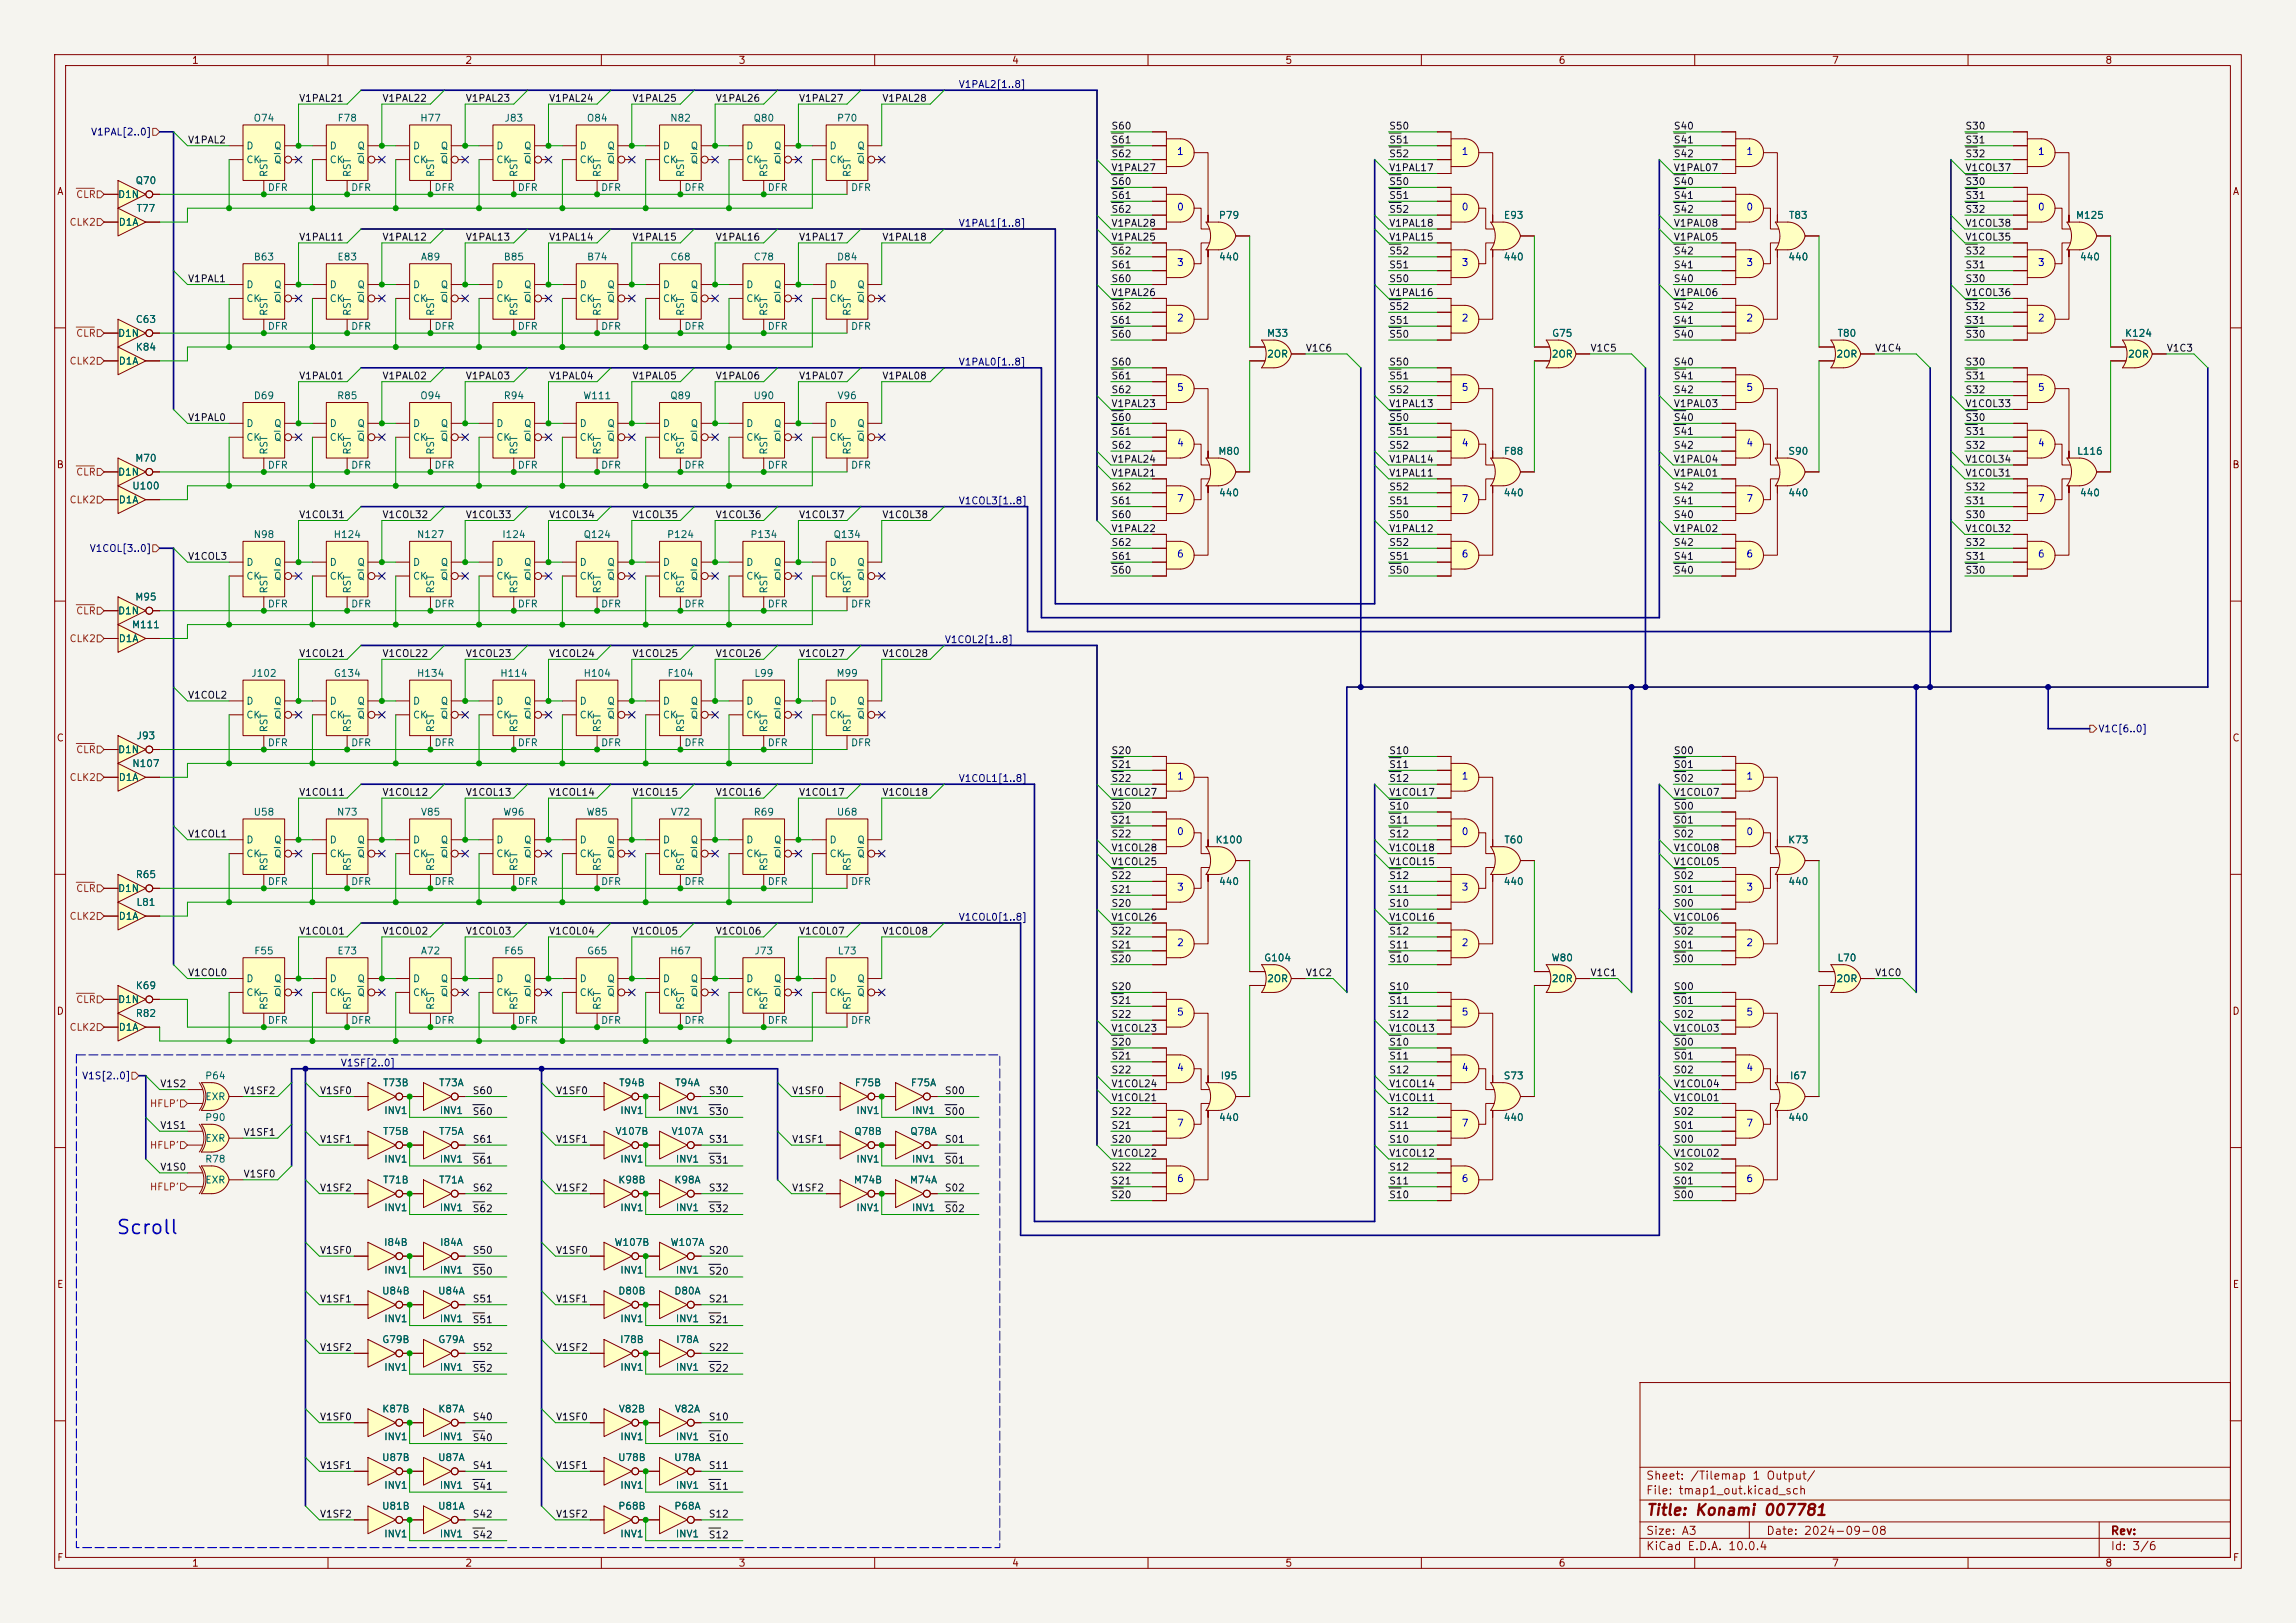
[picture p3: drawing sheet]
<svg xmlns="http://www.w3.org/2000/svg" width="420mm" height="297mm" viewBox="0 0 420 297" stroke-linecap="round" stroke-linejoin="round" font-family="sans-serif">
<defs><g id="words">
<text font-size="2.5" fill="#0000c2" x="21.1" y="226.5">Scroll</text>
<text font-size="2" fill="#840000" x="301" y="277.8">Title: Konami 007781</text>
<g font-size="1.5" fill="#840000">
<text x="301" y="273.8">File: tmap1_out.kicad_sch</text>
<text x="301" y="271.1">Sheet: /Tilemap 1 Output/</text>
<text x="301" y="281.2">Size: A3</text>
<text x="323" y="281.2">Date: 2024-09-08</text>
<text x="386" y="281.2">Rev:</text>
<text x="301" y="284">KiCad E.D.A. 10.0.4</text>
<text x="386" y="284">Id: 3/6</text>
</g>
<g font-size="1.3" fill="#840000">
<text x="35" y="12">1</text>
<text x="85" y="12">2</text>
<text x="135" y="12">3</text>
<text x="185" y="12">4</text>
<text x="235" y="12">5</text>
<text x="285" y="12">6</text>
<text x="335" y="12">7</text>
<text x="385" y="12">8</text>
<text x="10.3" y="36">A</text>
<text x="408.3" y="36">A</text>
<text x="10.3" y="86">B</text>
<text x="408.2" y="86">B</text>
<text x="10.3" y="136">C</text>
<text x="408.2" y="136">C</text>
<text x="10.3" y="186">D</text>
<text x="408.2" y="186">D</text>
<text x="10.3" y="236">E</text>
<text x="408.3" y="236">E</text>
<text x="10.3" y="286">F</text>
<text x="35" y="287">1</text>
<text x="85" y="287">2</text>
<text x="135" y="287">3</text>
<text x="185" y="287">4</text>
<text x="235" y="287">5</text>
<text x="285" y="287">6</text>
<text x="335" y="287">7</text>
<text x="385" y="287">8</text>
<text x="408.3" y="286">F</text>
</g>
<g font-size="1.3" fill="#000084">
<text x="175.3" y="16.4">V1PAL2[1..8]</text>
<text x="16.5" y="25.1">V1PAL[2..0]</text>
<text x="175.3" y="41.8">V1PAL1[1..8]</text>
<text x="175.3" y="67.2">V1PAL0[1..8]</text>
<text x="175.3" y="92.6">V1COL3[1..8]</text>
<text x="16.3" y="101.3">V1COL[3..0]</text>
<text x="172.7" y="118">V1COL2[1..8]</text>
<text x="383.7" y="134.3">V1C[6..0]</text>
<text x="175.3" y="143.4">V1COL1[1..8]</text>
<text x="175.3" y="168.8">V1COL0[1..8]</text>
<text x="14.9" y="197.8">V1S[2..0]</text>
<text x="62.2" y="195.5">V1SF[2..0]</text>
</g>
<g font-size="1.3" fill="#006464">
<text x="46.3" y="22.6">O74</text>
<text x="61.6" y="22.6">F78</text>
<text x="76.8" y="22.6">H77</text>
<text x="92.2" y="22.6">J83</text>
<text x="107.2" y="22.6">O84</text>
<text x="122.5" y="22.6">N82</text>
<text x="137.7" y="22.6">Q80</text>
<text x="153" y="22.6">P70</text>
<text x="45" y="27.6">D</text>
<text x="50" y="27.6">Q</text>
<text x="60.2" y="27.6">D</text>
<text x="65.3" y="27.6">Q</text>
<text x="75.4" y="27.6">D</text>
<text x="80.5" y="27.6">Q</text>
<text x="90.7" y="27.6">D</text>
<text x="95.7" y="27.6">Q</text>
<text x="105.9" y="27.6">D</text>
<text x="111" y="27.6">Q</text>
<text x="121.2" y="27.6">D</text>
<text x="126.2" y="27.6">Q</text>
<text x="136.4" y="27.6">D</text>
<text x="141.5" y="27.6">Q</text>
<text x="151.6" y="27.6">D</text>
<text x="156.7" y="27.6">Q</text>
<text x="24.7" y="34">Q70</text>
<text x="45" y="30.2">CK</text>
<text x="48.9" y="35.3">DFR</text>
<text x="49.2" y="32.5" transform="rotate(-90 49.2 32.5)">RST</text>
<text x="50" y="30.2">Q</text>
<text x="60.2" y="30.2">CK</text>
<text x="64.1" y="35.3">DFR</text>
<text x="64.5" y="32.5" transform="rotate(-90 64.5 32.5)">RST</text>
<text x="65.3" y="30.2">Q</text>
<text x="75.4" y="30.2">CK</text>
<text x="79.4" y="35.3">DFR</text>
<text x="79.7" y="32.5" transform="rotate(-90 79.7 32.5)">RST</text>
<text x="80.5" y="30.2">Q</text>
<text x="90.7" y="30.2">CK</text>
<text x="94.6" y="35.3">DFR</text>
<text x="95" y="32.5" transform="rotate(-90 95 32.5)">RST</text>
<text x="95.7" y="30.2">Q</text>
<text x="105.9" y="30.2">CK</text>
<text x="109.8" y="35.3">DFR</text>
<text x="110.2" y="32.5" transform="rotate(-90 110.2 32.5)">RST</text>
<text x="111" y="30.2">Q</text>
<text x="121.2" y="30.2">CK</text>
<text x="125.1" y="35.3">DFR</text>
<text x="125.4" y="32.5" transform="rotate(-90 125.4 32.5)">RST</text>
<text x="126.2" y="30.2">Q</text>
<text x="136.4" y="30.2">CK</text>
<text x="140.3" y="35.3">DFR</text>
<text x="140.7" y="32.5" transform="rotate(-90 140.7 32.5)">RST</text>
<text x="141.5" y="30.2">Q</text>
<text x="151.6" y="30.2">CK</text>
<text x="155.6" y="35.3">DFR</text>
<text x="155.9" y="32.5" transform="rotate(-90 155.9 32.5)">RST</text>
<text x="156.7" y="30.2">Q</text>
<text x="21.5" y="36.5">D1N</text>
<text x="21.6" y="41.6">D1A</text>
<text x="24.9" y="39.1">T77</text>
<text x="222.8" y="40.3">P79</text>
<text x="275" y="40.3">E93</text>
<text x="327.1" y="40.3">T83</text>
<text x="379.6" y="40.3">M125</text>
<text x="46.3" y="48">B63</text>
<text x="61.6" y="48">E83</text>
<text x="76.9" y="48">A89</text>
<text x="92" y="48">B85</text>
<text x="107.3" y="48">B74</text>
<text x="122.5" y="48">C68</text>
<text x="137.8" y="48">C78</text>
<text x="153" y="48">D84</text>
<text x="222.9" y="48">440</text>
<text x="274.9" y="48">440</text>
<text x="327" y="48">440</text>
<text x="380.4" y="48">440</text>
<text x="45" y="53">D</text>
<text x="50" y="53">Q</text>
<text x="60.2" y="53">D</text>
<text x="65.3" y="53">Q</text>
<text x="75.4" y="53">D</text>
<text x="80.5" y="53">Q</text>
<text x="90.7" y="53">D</text>
<text x="95.7" y="53">Q</text>
<text x="105.9" y="53">D</text>
<text x="111" y="53">Q</text>
<text x="121.2" y="53">D</text>
<text x="126.2" y="53">Q</text>
<text x="136.4" y="53">D</text>
<text x="141.5" y="53">Q</text>
<text x="151.6" y="53">D</text>
<text x="156.7" y="53">Q</text>
<text x="24.7" y="59.4">C63</text>
<text x="45" y="55.6">CK</text>
<text x="49.2" y="57.9" transform="rotate(-90 49.2 57.9)">RST</text>
<text x="50" y="55.6">Q</text>
<text x="60.2" y="55.6">CK</text>
<text x="64.5" y="57.9" transform="rotate(-90 64.5 57.9)">RST</text>
<text x="65.3" y="55.6">Q</text>
<text x="75.4" y="55.6">CK</text>
<text x="79.7" y="57.9" transform="rotate(-90 79.7 57.9)">RST</text>
<text x="80.5" y="55.6">Q</text>
<text x="90.7" y="55.6">CK</text>
<text x="95" y="57.9" transform="rotate(-90 95 57.9)">RST</text>
<text x="95.7" y="55.6">Q</text>
<text x="105.9" y="55.6">CK</text>
<text x="110.2" y="57.9" transform="rotate(-90 110.2 57.9)">RST</text>
<text x="111" y="55.6">Q</text>
<text x="121.2" y="55.6">CK</text>
<text x="125.4" y="57.9" transform="rotate(-90 125.4 57.9)">RST</text>
<text x="126.2" y="55.6">Q</text>
<text x="136.4" y="55.6">CK</text>
<text x="140.7" y="57.9" transform="rotate(-90 140.7 57.9)">RST</text>
<text x="141.5" y="55.6">Q</text>
<text x="151.6" y="55.6">CK</text>
<text x="155.9" y="57.9" transform="rotate(-90 155.9 57.9)">RST</text>
<text x="156.7" y="55.6">Q</text>
<text x="21.5" y="61.9">D1N</text>
<text x="24.7" y="64.5">K84</text>
<text x="48.9" y="60.7">DFR</text>
<text x="64.1" y="60.7">DFR</text>
<text x="79.4" y="60.7">DFR</text>
<text x="94.6" y="60.7">DFR</text>
<text x="109.8" y="60.7">DFR</text>
<text x="125.1" y="60.7">DFR</text>
<text x="140.3" y="60.7">DFR</text>
<text x="155.6" y="60.7">DFR</text>
<text x="231.6" y="61.9">M33</text>
<text x="231.7" y="65.7">2OR</text>
<text x="283.7" y="65.7">2OR</text>
<text x="283.8" y="61.9">G75</text>
<text x="335.8" y="65.7">2OR</text>
<text x="336" y="61.9">T80</text>
<text x="388.6" y="61.9">K124</text>
<text x="389.2" y="65.7">2OR</text>
<text x="21.6" y="67">D1A</text>
<text x="46.3" y="73.4">D69</text>
<text x="61.6" y="73.4">R85</text>
<text x="76.8" y="73.4">O94</text>
<text x="92" y="73.4">R94</text>
<text x="106.6" y="73.4">W111</text>
<text x="122.5" y="73.4">Q89</text>
<text x="137.7" y="73.4">U90</text>
<text x="153.1" y="73.4">V96</text>
<text x="45" y="78.4">D</text>
<text x="45" y="81">CK</text>
<text x="49.2" y="83.3" transform="rotate(-90 49.2 83.3)">RST</text>
<text x="50" y="81">Q</text>
<text x="50" y="78.4">Q</text>
<text x="60.2" y="78.4">D</text>
<text x="60.2" y="81">CK</text>
<text x="64.5" y="83.3" transform="rotate(-90 64.5 83.3)">RST</text>
<text x="65.3" y="81">Q</text>
<text x="65.3" y="78.4">Q</text>
<text x="75.4" y="78.4">D</text>
<text x="75.4" y="81">CK</text>
<text x="79.7" y="83.3" transform="rotate(-90 79.7 83.3)">RST</text>
<text x="80.5" y="81">Q</text>
<text x="80.5" y="78.4">Q</text>
<text x="90.7" y="78.4">D</text>
<text x="90.7" y="81">CK</text>
<text x="95" y="83.3" transform="rotate(-90 95 83.3)">RST</text>
<text x="95.7" y="81">Q</text>
<text x="95.7" y="78.4">Q</text>
<text x="105.9" y="78.4">D</text>
<text x="105.9" y="81">CK</text>
<text x="110.2" y="83.3" transform="rotate(-90 110.2 83.3)">RST</text>
<text x="111" y="81">Q</text>
<text x="111" y="78.4">Q</text>
<text x="121.2" y="78.4">D</text>
<text x="121.2" y="81">CK</text>
<text x="125.4" y="83.3" transform="rotate(-90 125.4 83.3)">RST</text>
<text x="126.2" y="81">Q</text>
<text x="126.2" y="78.4">Q</text>
<text x="136.4" y="78.4">D</text>
<text x="136.4" y="81">CK</text>
<text x="140.7" y="83.3" transform="rotate(-90 140.7 83.3)">RST</text>
<text x="141.5" y="81">Q</text>
<text x="141.5" y="78.4">Q</text>
<text x="151.6" y="78.4">D</text>
<text x="151.6" y="81">CK</text>
<text x="155.9" y="83.3" transform="rotate(-90 155.9 83.3)">RST</text>
<text x="156.7" y="81">Q</text>
<text x="156.7" y="78.4">Q</text>
<text x="222.8" y="83.5">M80</text>
<text x="275" y="83.5">F88</text>
<text x="327" y="83.5">S90</text>
<text x="379.8" y="83.5">L116</text>
<text x="21.5" y="87.3">D1N</text>
<text x="24.1" y="89.9">U100</text>
<text x="24.6" y="84.8">M70</text>
<text x="48.9" y="86.1">DFR</text>
<text x="64.1" y="86.1">DFR</text>
<text x="79.4" y="86.1">DFR</text>
<text x="94.6" y="86.1">DFR</text>
<text x="109.8" y="86.1">DFR</text>
<text x="125.1" y="86.1">DFR</text>
<text x="140.3" y="86.1">DFR</text>
<text x="155.6" y="86.1">DFR</text>
<text x="21.6" y="92.4">D1A</text>
<text x="222.9" y="91.1">440</text>
<text x="274.9" y="91.1">440</text>
<text x="327" y="91.1">440</text>
<text x="380.4" y="91.1">440</text>
<text x="46.3" y="98.8">N98</text>
<text x="60.9" y="98.8">H124</text>
<text x="76.2" y="98.8">N127</text>
<text x="91.8" y="98.8">I124</text>
<text x="106.6" y="98.8">Q124</text>
<text x="121.9" y="98.8">P124</text>
<text x="137.1" y="98.8">P134</text>
<text x="152.4" y="98.8">Q134</text>
<text x="45" y="103.8">D</text>
<text x="45" y="106.4">CK</text>
<text x="50" y="106.4">Q</text>
<text x="50" y="103.8">Q</text>
<text x="60.2" y="103.8">D</text>
<text x="60.2" y="106.4">CK</text>
<text x="65.3" y="106.4">Q</text>
<text x="65.3" y="103.8">Q</text>
<text x="75.4" y="103.8">D</text>
<text x="75.4" y="106.4">CK</text>
<text x="80.5" y="106.4">Q</text>
<text x="80.5" y="103.8">Q</text>
<text x="90.7" y="103.8">D</text>
<text x="90.7" y="106.4">CK</text>
<text x="95.7" y="106.4">Q</text>
<text x="95.7" y="103.8">Q</text>
<text x="105.9" y="103.8">D</text>
<text x="105.9" y="106.4">CK</text>
<text x="111" y="106.4">Q</text>
<text x="111" y="103.8">Q</text>
<text x="121.2" y="103.8">D</text>
<text x="121.2" y="106.4">CK</text>
<text x="126.2" y="106.4">Q</text>
<text x="126.2" y="103.8">Q</text>
<text x="136.4" y="103.8">D</text>
<text x="136.4" y="106.4">CK</text>
<text x="141.5" y="106.4">Q</text>
<text x="141.5" y="103.8">Q</text>
<text x="151.6" y="103.8">D</text>
<text x="151.6" y="106.4">CK</text>
<text x="156.7" y="106.4">Q</text>
<text x="156.7" y="103.8">Q</text>
<text x="21.5" y="112.7">D1N</text>
<text x="24.6" y="110.2">M95</text>
<text x="48.9" y="111.5">DFR</text>
<text x="49.2" y="108.7" transform="rotate(-90 49.2 108.7)">RST</text>
<text x="64.1" y="111.5">DFR</text>
<text x="64.5" y="108.7" transform="rotate(-90 64.5 108.7)">RST</text>
<text x="79.4" y="111.5">DFR</text>
<text x="79.7" y="108.7" transform="rotate(-90 79.7 108.7)">RST</text>
<text x="94.6" y="111.5">DFR</text>
<text x="95" y="108.7" transform="rotate(-90 95 108.7)">RST</text>
<text x="109.8" y="111.5">DFR</text>
<text x="110.2" y="108.7" transform="rotate(-90 110.2 108.7)">RST</text>
<text x="125.1" y="111.5">DFR</text>
<text x="125.4" y="108.7" transform="rotate(-90 125.4 108.7)">RST</text>
<text x="140.3" y="111.5">DFR</text>
<text x="140.7" y="108.7" transform="rotate(-90 140.7 108.7)">RST</text>
<text x="155.6" y="111.5">DFR</text>
<text x="155.9" y="108.7" transform="rotate(-90 155.9 108.7)">RST</text>
<text x="21.6" y="117.8">D1A</text>
<text x="24" y="115.3">M111</text>
<text x="45.9" y="124.2">J102</text>
<text x="60.9" y="124.2">G134</text>
<text x="76.2" y="124.2">H134</text>
<text x="91.4" y="124.2">H114</text>
<text x="106.6" y="124.2">H104</text>
<text x="122" y="124.2">F104</text>
<text x="137.9" y="124.2">L99</text>
<text x="152.9" y="124.2">M99</text>
<text x="45" y="129.2">D</text>
<text x="45" y="131.8">CK</text>
<text x="50" y="131.8">Q</text>
<text x="50" y="129.2">Q</text>
<text x="60.2" y="129.2">D</text>
<text x="60.2" y="131.8">CK</text>
<text x="65.3" y="131.8">Q</text>
<text x="65.3" y="129.2">Q</text>
<text x="75.4" y="129.2">D</text>
<text x="75.4" y="131.8">CK</text>
<text x="80.5" y="131.8">Q</text>
<text x="80.5" y="129.2">Q</text>
<text x="90.7" y="129.2">D</text>
<text x="90.7" y="131.8">CK</text>
<text x="95.7" y="131.8">Q</text>
<text x="95.7" y="129.2">Q</text>
<text x="105.9" y="129.2">D</text>
<text x="105.9" y="131.8">CK</text>
<text x="111" y="131.8">Q</text>
<text x="111" y="129.2">Q</text>
<text x="121.2" y="129.2">D</text>
<text x="121.2" y="131.8">CK</text>
<text x="126.2" y="131.8">Q</text>
<text x="126.2" y="129.2">Q</text>
<text x="136.4" y="129.2">D</text>
<text x="136.4" y="131.8">CK</text>
<text x="141.5" y="131.8">Q</text>
<text x="141.5" y="129.2">Q</text>
<text x="151.6" y="129.2">D</text>
<text x="151.6" y="131.8">CK</text>
<text x="156.7" y="131.8">Q</text>
<text x="156.7" y="129.2">Q</text>
<text x="24.9" y="135.6">J93</text>
<text x="48.9" y="136.9">DFR</text>
<text x="49.2" y="134.1" transform="rotate(-90 49.2 134.1)">RST</text>
<text x="64.1" y="136.9">DFR</text>
<text x="64.5" y="134.1" transform="rotate(-90 64.5 134.1)">RST</text>
<text x="79.4" y="136.9">DFR</text>
<text x="79.7" y="134.1" transform="rotate(-90 79.7 134.1)">RST</text>
<text x="94.6" y="136.9">DFR</text>
<text x="95" y="134.1" transform="rotate(-90 95 134.1)">RST</text>
<text x="109.8" y="136.9">DFR</text>
<text x="110.2" y="134.1" transform="rotate(-90 110.2 134.1)">RST</text>
<text x="125.1" y="136.9">DFR</text>
<text x="125.4" y="134.1" transform="rotate(-90 125.4 134.1)">RST</text>
<text x="140.3" y="136.9">DFR</text>
<text x="140.7" y="134.1" transform="rotate(-90 140.7 134.1)">RST</text>
<text x="155.6" y="136.9">DFR</text>
<text x="155.9" y="134.1" transform="rotate(-90 155.9 134.1)">RST</text>
<text x="21.5" y="138.1">D1N</text>
<text x="21.6" y="143.2">D1A</text>
<text x="24.1" y="140.7">N107</text>
<text x="46.3" y="149.6">U58</text>
<text x="61.5" y="149.6">N73</text>
<text x="76.9" y="149.6">V85</text>
<text x="91.9" y="149.6">W96</text>
<text x="107.2" y="149.6">W85</text>
<text x="122.6" y="149.6">V72</text>
<text x="137.8" y="149.6">R69</text>
<text x="153" y="149.6">U68</text>
<text x="45" y="154.6">D</text>
<text x="50" y="154.6">Q</text>
<text x="60.2" y="154.6">D</text>
<text x="65.3" y="154.6">Q</text>
<text x="75.4" y="154.6">D</text>
<text x="80.5" y="154.6">Q</text>
<text x="90.7" y="154.6">D</text>
<text x="95.7" y="154.6">Q</text>
<text x="105.9" y="154.6">D</text>
<text x="111" y="154.6">Q</text>
<text x="121.2" y="154.6">D</text>
<text x="126.2" y="154.6">Q</text>
<text x="136.4" y="154.6">D</text>
<text x="141.5" y="154.6">Q</text>
<text x="151.6" y="154.6">D</text>
<text x="156.7" y="154.6">Q</text>
<text x="222.2" y="154.6">K100</text>
<text x="275.1" y="154.6">T60</text>
<text x="327" y="154.6">K73</text>
<text x="24.7" y="161">R65</text>
<text x="45" y="157.2">CK</text>
<text x="49.2" y="159.5" transform="rotate(-90 49.2 159.5)">RST</text>
<text x="50" y="157.2">Q</text>
<text x="60.2" y="157.2">CK</text>
<text x="64.5" y="159.5" transform="rotate(-90 64.5 159.5)">RST</text>
<text x="65.3" y="157.2">Q</text>
<text x="75.4" y="157.2">CK</text>
<text x="79.7" y="159.5" transform="rotate(-90 79.7 159.5)">RST</text>
<text x="80.5" y="157.2">Q</text>
<text x="90.7" y="157.2">CK</text>
<text x="95" y="159.5" transform="rotate(-90 95 159.5)">RST</text>
<text x="95.7" y="157.2">Q</text>
<text x="105.9" y="157.2">CK</text>
<text x="110.2" y="159.5" transform="rotate(-90 110.2 159.5)">RST</text>
<text x="111" y="157.2">Q</text>
<text x="121.2" y="157.2">CK</text>
<text x="125.4" y="159.5" transform="rotate(-90 125.4 159.5)">RST</text>
<text x="126.2" y="157.2">Q</text>
<text x="136.4" y="157.2">CK</text>
<text x="140.7" y="159.5" transform="rotate(-90 140.7 159.5)">RST</text>
<text x="141.5" y="157.2">Q</text>
<text x="151.6" y="157.2">CK</text>
<text x="155.9" y="159.5" transform="rotate(-90 155.9 159.5)">RST</text>
<text x="156.7" y="157.2">Q</text>
<text x="21.5" y="163.5">D1N</text>
<text x="24.8" y="166.1">L81</text>
<text x="48.9" y="162.3">DFR</text>
<text x="64.1" y="162.3">DFR</text>
<text x="79.4" y="162.3">DFR</text>
<text x="94.6" y="162.3">DFR</text>
<text x="109.8" y="162.3">DFR</text>
<text x="125.1" y="162.3">DFR</text>
<text x="140.3" y="162.3">DFR</text>
<text x="155.6" y="162.3">DFR</text>
<text x="222.9" y="162.3">440</text>
<text x="274.9" y="162.3">440</text>
<text x="327" y="162.3">440</text>
<text x="21.6" y="168.6">D1A</text>
<text x="46.4" y="175">F55</text>
<text x="61.6" y="175">E73</text>
<text x="76.9" y="175">A72</text>
<text x="92.1" y="175">F65</text>
<text x="107.3" y="175">G65</text>
<text x="122.5" y="175">H67</text>
<text x="137.9" y="175">J73</text>
<text x="153.1" y="175">L73</text>
<text x="231.1" y="176.2">G104</text>
<text x="283.7" y="176.2">W80</text>
<text x="336" y="176.2">L70</text>
<text x="21.5" y="183.9">D1N</text>
<text x="24.7" y="181.3">K69</text>
<text x="45" y="180">D</text>
<text x="45" y="182.6">CK</text>
<text x="49.2" y="184.9" transform="rotate(-90 49.2 184.9)">RST</text>
<text x="50" y="182.6">Q</text>
<text x="50" y="180">Q</text>
<text x="60.2" y="180">D</text>
<text x="60.2" y="182.6">CK</text>
<text x="64.5" y="184.9" transform="rotate(-90 64.5 184.9)">RST</text>
<text x="65.3" y="182.6">Q</text>
<text x="65.3" y="180">Q</text>
<text x="75.4" y="180">D</text>
<text x="75.4" y="182.6">CK</text>
<text x="79.7" y="184.9" transform="rotate(-90 79.7 184.9)">RST</text>
<text x="80.5" y="182.6">Q</text>
<text x="80.5" y="180">Q</text>
<text x="90.7" y="180">D</text>
<text x="90.7" y="182.6">CK</text>
<text x="95" y="184.9" transform="rotate(-90 95 184.9)">RST</text>
<text x="95.7" y="182.6">Q</text>
<text x="95.7" y="180">Q</text>
<text x="105.9" y="180">D</text>
<text x="105.9" y="182.6">CK</text>
<text x="110.2" y="184.9" transform="rotate(-90 110.2 184.9)">RST</text>
<text x="111" y="182.6">Q</text>
<text x="111" y="180">Q</text>
<text x="121.2" y="180">D</text>
<text x="121.2" y="182.6">CK</text>
<text x="125.4" y="184.9" transform="rotate(-90 125.4 184.9)">RST</text>
<text x="126.2" y="182.6">Q</text>
<text x="126.2" y="180">Q</text>
<text x="136.4" y="180">D</text>
<text x="136.4" y="182.6">CK</text>
<text x="140.7" y="184.9" transform="rotate(-90 140.7 184.9)">RST</text>
<text x="141.5" y="182.6">Q</text>
<text x="141.5" y="180">Q</text>
<text x="151.6" y="180">D</text>
<text x="151.6" y="182.6">CK</text>
<text x="155.9" y="184.9" transform="rotate(-90 155.9 184.9)">RST</text>
<text x="156.7" y="182.6">Q</text>
<text x="156.7" y="180">Q</text>
<text x="231.7" y="180">2OR</text>
<text x="283.7" y="180">2OR</text>
<text x="335.8" y="180">2OR</text>
<text x="21.6" y="188.9">D1A</text>
<text x="24.7" y="186.4">R82</text>
<text x="48.9" y="187.7">DFR</text>
<text x="64.1" y="187.7">DFR</text>
<text x="79.4" y="187.7">DFR</text>
<text x="94.6" y="187.7">DFR</text>
<text x="109.8" y="187.7">DFR</text>
<text x="125.1" y="187.7">DFR</text>
<text x="140.3" y="187.7">DFR</text>
<text x="155.6" y="187.7">DFR</text>
<text x="37.4" y="197.8">P64</text>
<text x="223.2" y="197.8">I95</text>
<text x="274.9" y="197.8">S73</text>
<text x="327.3" y="197.8">I67</text>
<text x="37.5" y="201.6">EXR</text>
<text x="70" y="199.1">T73B</text>
<text x="80.2" y="199.1">T73A</text>
<text x="113.1" y="199.1">T94B</text>
<text x="123.4" y="199.1">T94A</text>
<text x="156.3" y="199.1">F75B</text>
<text x="166.5" y="199.1">F75A</text>
<text x="37.4" y="205.4">P90</text>
<text x="37.5" y="209.3">EXR</text>
<text x="70" y="208">T75B</text>
<text x="70.2" y="204.2">INV1</text>
<text x="80.2" y="208">T75A</text>
<text x="80.3" y="204.2">INV1</text>
<text x="112.5" y="208">V107B</text>
<text x="113.4" y="204.2">INV1</text>
<text x="122.7" y="208">V107A</text>
<text x="123.5" y="204.2">INV1</text>
<text x="156.1" y="208">Q78B</text>
<text x="156.5" y="204.2">INV1</text>
<text x="166.4" y="208">Q78A</text>
<text x="166.7" y="204.2">INV1</text>
<text x="222.9" y="205.4">440</text>
<text x="274.9" y="205.4">440</text>
<text x="327" y="205.4">440</text>
<text x="37.4" y="213.1">R78</text>
<text x="70.2" y="213.1">INV1</text>
<text x="80.3" y="213.1">INV1</text>
<text x="113.4" y="213.1">INV1</text>
<text x="123.5" y="213.1">INV1</text>
<text x="156.5" y="213.1">INV1</text>
<text x="166.7" y="213.1">INV1</text>
<text x="37.5" y="216.9">EXR</text>
<text x="70" y="216.9">T71B</text>
<text x="70.2" y="222">INV1</text>
<text x="80.2" y="216.9">T71A</text>
<text x="80.3" y="222">INV1</text>
<text x="113" y="216.9">K98B</text>
<text x="113.4" y="222">INV1</text>
<text x="123.2" y="216.9">K98A</text>
<text x="123.5" y="222">INV1</text>
<text x="156.1" y="216.9">M74B</text>
<text x="156.5" y="222">INV1</text>
<text x="166.3" y="216.9">M74A</text>
<text x="166.7" y="222">INV1</text>
<text x="70.1" y="228.3">I84B</text>
<text x="70.2" y="233.4">INV1</text>
<text x="80.3" y="233.4">INV1</text>
<text x="80.4" y="228.3">I84A</text>
<text x="112.3" y="228.3">W107B</text>
<text x="113.4" y="233.4">INV1</text>
<text x="122.5" y="228.3">W107A</text>
<text x="123.5" y="233.4">INV1</text>
<text x="69.8" y="237.2">U84B</text>
<text x="80" y="237.2">U84A</text>
<text x="113" y="237.2">D80B</text>
<text x="123.2" y="237.2">D80A</text>
<text x="70.2" y="242.3">INV1</text>
<text x="80.3" y="242.3">INV1</text>
<text x="113.4" y="242.3">INV1</text>
<text x="123.5" y="242.3">INV1</text>
<text x="69.8" y="246.1">G79B</text>
<text x="70.2" y="251.2">INV1</text>
<text x="80.1" y="246.1">G79A</text>
<text x="80.3" y="251.2">INV1</text>
<text x="113.3" y="246.1">I78B</text>
<text x="113.4" y="251.2">INV1</text>
<text x="123.5" y="251.2">INV1</text>
<text x="123.6" y="246.1">I78A</text>
<text x="69.8" y="258.8">K87B</text>
<text x="70.2" y="263.9">INV1</text>
<text x="80.1" y="258.8">K87A</text>
<text x="80.3" y="263.9">INV1</text>
<text x="113.1" y="258.8">V82B</text>
<text x="113.4" y="263.9">INV1</text>
<text x="123.3" y="258.8">V82A</text>
<text x="123.5" y="263.9">INV1</text>
<text x="69.8" y="267.7">U87B</text>
<text x="80" y="267.7">U87A</text>
<text x="113" y="267.7">U78B</text>
<text x="123.2" y="267.7">U78A</text>
<text x="70.2" y="272.8">INV1</text>
<text x="80.3" y="272.8">INV1</text>
<text x="113.4" y="272.8">INV1</text>
<text x="123.5" y="272.8">INV1</text>
<text x="69.8" y="276.6">U81B</text>
<text x="70.2" y="281.6">INV1</text>
<text x="80" y="276.6">U81A</text>
<text x="80.3" y="281.6">INV1</text>
<text x="113" y="276.6">P68B</text>
<text x="113.4" y="281.6">INV1</text>
<text x="123.2" y="276.6">P68A</text>
<text x="123.5" y="281.6">INV1</text>
</g>
<g font-size="1.3" fill="#0f0f0f">
<text x="54.6" y="18.9">V1PAL21</text>
<text x="69.8" y="18.9">V1PAL22</text>
<text x="85.1" y="18.9">V1PAL23</text>
<text x="100.3" y="18.9">V1PAL24</text>
<text x="115.6" y="18.9">V1PAL25</text>
<text x="130.8" y="18.9">V1PAL26</text>
<text x="146" y="18.9">V1PAL27</text>
<text x="161.3" y="18.9">V1PAL28</text>
<text x="34.3" y="26.5">V1PAL2</text>
<text x="203.2" y="26.5">S61</text>
<text x="203.2" y="29.1">S62</text>
<text x="203.2" y="24">S60</text>
<text x="254" y="24">S50</text>
<text x="254" y="29.1">S52</text>
<text x="254" y="26.5">S51</text>
<text x="306.1" y="29.1">S42</text>
<text x="306.1" y="26.5">S41</text>
<text x="306.1" y="24">S40</text>
<text x="359.4" y="26.5">S31</text>
<text x="359.4" y="29.1">S32</text>
<text x="359.4" y="24">S30</text>
<text x="203.2" y="34.2">S60</text>
<text x="203.2" y="31.6">V1PAL27</text>
<text x="254" y="31.6">V1PAL17</text>
<text x="254" y="34.2">S50</text>
<text x="306.1" y="31.6">V1PAL07</text>
<text x="306.1" y="34.2">S40</text>
<text x="359.4" y="31.6">V1COL37</text>
<text x="359.4" y="34.2">S30</text>
<text x="203.2" y="41.8">V1PAL28</text>
<text x="203.2" y="36.7">S61</text>
<text x="203.2" y="39.2">S62</text>
<text x="254" y="36.7">S51</text>
<text x="254" y="39.2">S52</text>
<text x="254" y="41.8">V1PAL18</text>
<text x="306.1" y="41.8">V1PAL08</text>
<text x="306.1" y="36.7">S41</text>
<text x="306.1" y="39.2">S42</text>
<text x="359.4" y="41.8">V1COL38</text>
<text x="359.4" y="36.7">S31</text>
<text x="359.4" y="39.2">S32</text>
<text x="54.6" y="44.3">V1PAL11</text>
<text x="69.8" y="44.3">V1PAL12</text>
<text x="85.1" y="44.3">V1PAL13</text>
<text x="100.3" y="44.3">V1PAL14</text>
<text x="115.6" y="44.3">V1PAL15</text>
<text x="130.8" y="44.3">V1PAL16</text>
<text x="146" y="44.3">V1PAL17</text>
<text x="161.3" y="44.3">V1PAL18</text>
<text x="203.2" y="44.3">V1PAL25</text>
<text x="203.2" y="46.9">S62</text>
<text x="254" y="46.9">S52</text>
<text x="254" y="44.3">V1PAL15</text>
<text x="306.1" y="44.3">V1PAL05</text>
<text x="306.1" y="46.9">S42</text>
<text x="359.4" y="44.3">V1COL35</text>
<text x="359.4" y="46.9">S32</text>
<text x="34.3" y="51.9">V1PAL1</text>
<text x="203.2" y="51.9">S60</text>
<text x="203.2" y="49.4">S61</text>
<text x="254" y="51.9">S50</text>
<text x="254" y="49.4">S51</text>
<text x="306.1" y="51.9">S40</text>
<text x="306.1" y="49.4">S41</text>
<text x="359.4" y="51.9">S30</text>
<text x="359.4" y="49.4">S31</text>
<text x="203.2" y="54.5">V1PAL26</text>
<text x="203.2" y="57">S62</text>
<text x="203.2" y="59.6">S61</text>
<text x="254" y="57">S52</text>
<text x="254" y="54.5">V1PAL16</text>
<text x="254" y="59.6">S51</text>
<text x="306.1" y="59.6">S41</text>
<text x="306.1" y="54.5">V1PAL06</text>
<text x="306.1" y="57">S42</text>
<text x="359.4" y="57">S32</text>
<text x="359.4" y="54.5">V1COL36</text>
<text x="359.4" y="59.6">S31</text>
<text x="203.2" y="62.1">S60</text>
<text x="238.8" y="64.6">V1C6</text>
<text x="254" y="62.1">S50</text>
<text x="290.8" y="64.6">V1C5</text>
<text x="306.1" y="62.1">S40</text>
<text x="342.9" y="64.6">V1C4</text>
<text x="359.4" y="62.1">S30</text>
<text x="396.2" y="64.6">V1C3</text>
<text x="54.6" y="69.7">V1PAL01</text>
<text x="69.8" y="69.7">V1PAL02</text>
<text x="85.1" y="69.7">V1PAL03</text>
<text x="100.3" y="69.7">V1PAL04</text>
<text x="115.6" y="69.7">V1PAL05</text>
<text x="130.8" y="69.7">V1PAL06</text>
<text x="146" y="69.7">V1PAL07</text>
<text x="161.3" y="69.7">V1PAL08</text>
<text x="203.2" y="67.2">S60</text>
<text x="203.2" y="69.7">S61</text>
<text x="254" y="67.2">S50</text>
<text x="254" y="69.7">S51</text>
<text x="306.1" y="69.7">S41</text>
<text x="306.1" y="67.2">S40</text>
<text x="359.4" y="69.7">S31</text>
<text x="359.4" y="67.2">S30</text>
<text x="34.3" y="77.3">V1PAL0</text>
<text x="203.2" y="74.8">V1PAL23</text>
<text x="203.2" y="72.3">S62</text>
<text x="203.2" y="77.3">S60</text>
<text x="254" y="77.3">S50</text>
<text x="254" y="72.3">S52</text>
<text x="254" y="74.8">V1PAL13</text>
<text x="306.1" y="72.3">S42</text>
<text x="306.1" y="74.8">V1PAL03</text>
<text x="306.1" y="77.3">S40</text>
<text x="359.4" y="74.8">V1COL33</text>
<text x="359.4" y="77.3">S30</text>
<text x="359.4" y="72.3">S32</text>
<text x="203.2" y="82.4">S62</text>
<text x="203.2" y="79.9">S61</text>
<text x="254" y="79.9">S51</text>
<text x="254" y="82.4">S52</text>
<text x="306.1" y="82.4">S42</text>
<text x="306.1" y="79.9">S41</text>
<text x="359.4" y="79.9">S31</text>
<text x="359.4" y="82.4">S32</text>
<text x="203.2" y="85">V1PAL24</text>
<text x="203.2" y="87.5">V1PAL21</text>
<text x="254" y="85">V1PAL14</text>
<text x="254" y="87.5">V1PAL11</text>
<text x="306.1" y="85">V1PAL04</text>
<text x="306.1" y="87.5">V1PAL01</text>
<text x="359.4" y="85">V1COL34</text>
<text x="359.4" y="87.5">V1COL31</text>
<text x="54.6" y="95.1">V1COL31</text>
<text x="69.8" y="95.1">V1COL32</text>
<text x="85.1" y="95.1">V1COL33</text>
<text x="100.3" y="95.1">V1COL34</text>
<text x="115.6" y="95.1">V1COL35</text>
<text x="130.8" y="95.1">V1COL36</text>
<text x="146" y="95.1">V1COL37</text>
<text x="161.3" y="95.1">V1COL38</text>
<text x="203.2" y="95.1">S60</text>
<text x="203.2" y="92.6">S61</text>
<text x="203.2" y="90">S62</text>
<text x="254" y="90">S52</text>
<text x="254" y="95.1">S50</text>
<text x="254" y="92.6">S51</text>
<text x="306.1" y="95.1">S40</text>
<text x="306.1" y="92.6">S41</text>
<text x="306.1" y="90">S42</text>
<text x="359.4" y="95.1">S30</text>
<text x="359.4" y="90">S32</text>
<text x="359.4" y="92.6">S31</text>
<text x="203.2" y="100.2">S62</text>
<text x="203.2" y="97.7">V1PAL22</text>
<text x="254" y="97.7">V1PAL12</text>
<text x="254" y="100.2">S52</text>
<text x="306.1" y="97.7">V1PAL02</text>
<text x="306.1" y="100.2">S42</text>
<text x="359.4" y="100.2">S32</text>
<text x="359.4" y="97.7">V1COL32</text>
<text x="34.3" y="102.7">V1COL3</text>
<text x="203.2" y="102.7">S61</text>
<text x="203.2" y="105.3">S60</text>
<text x="254" y="102.7">S51</text>
<text x="254" y="105.3">S50</text>
<text x="306.1" y="102.7">S41</text>
<text x="306.1" y="105.3">S40</text>
<text x="359.4" y="105.3">S30</text>
<text x="359.4" y="102.7">S31</text>
<text x="54.6" y="120.5">V1COL21</text>
<text x="69.8" y="120.5">V1COL22</text>
<text x="85.1" y="120.5">V1COL23</text>
<text x="100.3" y="120.5">V1COL24</text>
<text x="115.6" y="120.5">V1COL25</text>
<text x="130.8" y="120.5">V1COL26</text>
<text x="146" y="120.5">V1COL27</text>
<text x="161.3" y="120.5">V1COL28</text>
<text x="34.3" y="128.1">V1COL2</text>
<text x="203.2" y="138.3">S20</text>
<text x="203.2" y="140.8">S21</text>
<text x="203.2" y="143.4">S22</text>
<text x="254" y="138.3">S10</text>
<text x="254" y="143.4">S12</text>
<text x="254" y="140.8">S11</text>
<text x="306.1" y="143.4">S02</text>
<text x="306.1" y="138.3">S00</text>
<text x="306.1" y="140.8">S01</text>
<text x="54.6" y="145.9">V1COL11</text>
<text x="69.8" y="145.9">V1COL12</text>
<text x="85.1" y="145.9">V1COL13</text>
<text x="100.3" y="145.9">V1COL14</text>
<text x="115.6" y="145.9">V1COL15</text>
<text x="130.8" y="145.9">V1COL16</text>
<text x="146" y="145.9">V1COL17</text>
<text x="161.3" y="145.9">V1COL18</text>
<text x="203.2" y="145.9">V1COL27</text>
<text x="203.2" y="148.5">S20</text>
<text x="254" y="145.9">V1COL17</text>
<text x="254" y="148.5">S10</text>
<text x="306.1" y="148.5">S00</text>
<text x="306.1" y="145.9">V1COL07</text>
<text x="34.3" y="153.5">V1COL1</text>
<text x="203.2" y="151">S21</text>
<text x="203.2" y="153.5">S22</text>
<text x="254" y="151">S11</text>
<text x="254" y="153.5">S12</text>
<text x="306.1" y="151">S01</text>
<text x="306.1" y="153.5">S02</text>
<text x="203.2" y="158.6">V1COL25</text>
<text x="203.2" y="156.1">V1COL28</text>
<text x="203.2" y="161.2">S22</text>
<text x="254" y="161.2">S12</text>
<text x="254" y="158.6">V1COL15</text>
<text x="254" y="156.1">V1COL18</text>
<text x="306.1" y="158.6">V1COL05</text>
<text x="306.1" y="156.1">V1COL08</text>
<text x="306.1" y="161.2">S02</text>
<text x="203.2" y="166.2">S20</text>
<text x="203.2" y="163.7">S21</text>
<text x="254" y="166.2">S10</text>
<text x="254" y="163.7">S11</text>
<text x="306.1" y="163.7">S01</text>
<text x="306.1" y="166.2">S00</text>
<text x="54.6" y="171.3">V1COL01</text>
<text x="69.8" y="171.3">V1COL02</text>
<text x="85.1" y="171.3">V1COL03</text>
<text x="100.3" y="171.3">V1COL04</text>
<text x="115.6" y="171.3">V1COL05</text>
<text x="130.8" y="171.3">V1COL06</text>
<text x="146" y="171.3">V1COL07</text>
<text x="161.3" y="171.3">V1COL08</text>
<text x="203.2" y="168.8">V1COL26</text>
<text x="203.2" y="173.9">S21</text>
<text x="203.2" y="171.3">S22</text>
<text x="254" y="171.3">S12</text>
<text x="254" y="168.8">V1COL16</text>
<text x="254" y="173.9">S11</text>
<text x="306.1" y="168.8">V1COL06</text>
<text x="306.1" y="171.3">S02</text>
<text x="306.1" y="173.9">S01</text>
<text x="34.3" y="178.9">V1COL0</text>
<text x="203.2" y="176.4">S20</text>
<text x="238.8" y="178.9">V1C2</text>
<text x="254" y="176.4">S10</text>
<text x="290.8" y="178.9">V1C1</text>
<text x="306.1" y="176.4">S00</text>
<text x="342.9" y="178.9">V1C0</text>
<text x="203.2" y="184">S21</text>
<text x="203.2" y="181.5">S20</text>
<text x="254" y="181.5">S10</text>
<text x="254" y="184">S11</text>
<text x="306.1" y="181.5">S00</text>
<text x="306.1" y="184">S01</text>
<text x="203.2" y="189.1">V1COL23</text>
<text x="203.2" y="191.6">S20</text>
<text x="203.2" y="186.6">S22</text>
<text x="254" y="186.6">S12</text>
<text x="254" y="189.1">V1COL13</text>
<text x="254" y="191.6">S10</text>
<text x="306.1" y="186.6">S02</text>
<text x="306.1" y="189.1">V1COL03</text>
<text x="306.1" y="191.6">S00</text>
<text x="203.2" y="194.2">S21</text>
<text x="203.2" y="196.7">S22</text>
<text x="254" y="194.2">S11</text>
<text x="254" y="196.7">S12</text>
<text x="306.1" y="194.2">S01</text>
<text x="306.1" y="196.7">S02</text>
<text x="29.2" y="199.3">V1S2</text>
<text x="44.4" y="200.5">V1SF2</text>
<text x="58.4" y="200.5">V1SF0</text>
<text x="86.4" y="200.5">S60</text>
<text x="101.6" y="200.5">V1SF0</text>
<text x="129.5" y="200.5">S30</text>
<text x="144.8" y="200.5">V1SF0</text>
<text x="172.7" y="200.5">S00</text>
<text x="203.2" y="201.8">V1COL21</text>
<text x="203.2" y="199.3">V1COL24</text>
<text x="254" y="201.8">V1COL11</text>
<text x="254" y="199.3">V1COL14</text>
<text x="306.1" y="201.8">V1COL01</text>
<text x="306.1" y="199.3">V1COL04</text>
<text x="29.2" y="206.9">V1S1</text>
<text x="44.4" y="208.2">V1SF1</text>
<text x="58.4" y="209.4">V1SF1</text>
<text x="86.4" y="204.3">S60</text>
<text x="86.4" y="209.4">S61</text>
<text x="101.6" y="209.4">V1SF1</text>
<text x="129.5" y="204.3">S30</text>
<text x="129.5" y="209.4">S31</text>
<text x="144.8" y="209.4">V1SF1</text>
<text x="172.7" y="209.4">S01</text>
<text x="172.7" y="204.3">S00</text>
<text x="203.2" y="209.4">S20</text>
<text x="203.2" y="204.3">S22</text>
<text x="203.2" y="206.9">S21</text>
<text x="254" y="209.4">S10</text>
<text x="254" y="204.3">S12</text>
<text x="254" y="206.9">S11</text>
<text x="306.1" y="204.3">S02</text>
<text x="306.1" y="206.9">S01</text>
<text x="306.1" y="209.4">S00</text>
<text x="29.2" y="214.5">V1S0</text>
<text x="44.4" y="215.8">V1SF0</text>
<text x="86.4" y="213.2">S61</text>
<text x="129.5" y="213.2">S31</text>
<text x="172.7" y="213.2">S01</text>
<text x="203.2" y="214.5">S22</text>
<text x="203.2" y="212">V1COL22</text>
<text x="254" y="212">V1COL12</text>
<text x="254" y="214.5">S12</text>
<text x="306.1" y="212">V1COL02</text>
<text x="306.1" y="214.5">S02</text>
<text x="58.4" y="218.3">V1SF2</text>
<text x="86.4" y="218.3">S62</text>
<text x="101.6" y="218.3">V1SF2</text>
<text x="129.5" y="218.3">S32</text>
<text x="144.8" y="218.3">V1SF2</text>
<text x="172.7" y="218.3">S02</text>
<text x="203.2" y="217">S21</text>
<text x="203.2" y="219.6">S20</text>
<text x="254" y="217">S11</text>
<text x="254" y="219.6">S10</text>
<text x="306.1" y="217">S01</text>
<text x="306.1" y="219.6">S00</text>
<text x="86.4" y="222.1">S62</text>
<text x="129.5" y="222.1">S32</text>
<text x="172.7" y="222.1">S02</text>
<text x="58.4" y="229.7">V1SF0</text>
<text x="86.4" y="229.7">S50</text>
<text x="86.4" y="233.6">S50</text>
<text x="101.6" y="229.7">V1SF0</text>
<text x="129.5" y="233.6">S20</text>
<text x="129.5" y="229.7">S20</text>
<text x="58.4" y="238.6">V1SF1</text>
<text x="86.4" y="238.6">S51</text>
<text x="101.6" y="238.6">V1SF1</text>
<text x="129.5" y="238.6">S21</text>
<text x="86.4" y="242.4">S51</text>
<text x="129.5" y="242.4">S21</text>
<text x="58.4" y="247.5">V1SF2</text>
<text x="86.4" y="251.3">S52</text>
<text x="86.4" y="247.5">S52</text>
<text x="101.6" y="247.5">V1SF2</text>
<text x="129.5" y="251.3">S22</text>
<text x="129.5" y="247.5">S22</text>
<text x="58.4" y="260.2">V1SF0</text>
<text x="86.4" y="260.2">S40</text>
<text x="101.6" y="260.2">V1SF0</text>
<text x="129.5" y="260.2">S10</text>
<text x="58.4" y="269.1">V1SF1</text>
<text x="86.4" y="264">S40</text>
<text x="86.4" y="269.1">S41</text>
<text x="101.6" y="269.1">V1SF1</text>
<text x="129.5" y="269.1">S11</text>
<text x="129.5" y="264">S10</text>
<text x="86.4" y="272.9">S41</text>
<text x="129.5" y="272.9">S11</text>
<text x="58.4" y="278">V1SF2</text>
<text x="86.4" y="281.8">S42</text>
<text x="86.4" y="278">S42</text>
<text x="101.6" y="278">V1SF2</text>
<text x="129.5" y="281.8">S12</text>
<text x="129.5" y="278">S12</text>
</g>
<g font-size="1.3" fill="#0000c2">
<text x="215.2" y="28.7">1</text>
<text x="267.3" y="28.7">1</text>
<text x="319.3" y="28.7">1</text>
<text x="372.7" y="28.7">1</text>
<text x="215.2" y="38.8">0</text>
<text x="267.3" y="38.8">0</text>
<text x="319.3" y="38.8">0</text>
<text x="372.7" y="38.8">0</text>
<text x="215.2" y="49">3</text>
<text x="267.3" y="49">3</text>
<text x="319.3" y="49">3</text>
<text x="372.7" y="49">3</text>
<text x="215.2" y="59.1">2</text>
<text x="267.3" y="59.1">2</text>
<text x="319.3" y="59.1">2</text>
<text x="372.7" y="59.1">2</text>
<text x="215.2" y="71.8">5</text>
<text x="267.3" y="71.8">5</text>
<text x="319.3" y="71.8">5</text>
<text x="372.7" y="71.8">5</text>
<text x="215.2" y="82">4</text>
<text x="267.3" y="82">4</text>
<text x="319.3" y="82">4</text>
<text x="372.7" y="82">4</text>
<text x="215.2" y="92.2">7</text>
<text x="267.3" y="92.2">7</text>
<text x="319.3" y="92.2">7</text>
<text x="372.7" y="92.2">7</text>
<text x="215.2" y="102.3">6</text>
<text x="267.3" y="102.3">6</text>
<text x="319.3" y="102.3">6</text>
<text x="372.7" y="102.3">6</text>
<text x="215.2" y="143">1</text>
<text x="267.3" y="143">1</text>
<text x="319.3" y="143">1</text>
<text x="215.2" y="153.1">0</text>
<text x="267.3" y="153.1">0</text>
<text x="319.3" y="153.1">0</text>
<text x="215.2" y="163.3">3</text>
<text x="267.3" y="163.3">3</text>
<text x="319.3" y="163.3">3</text>
<text x="215.2" y="173.4">2</text>
<text x="267.3" y="173.4">2</text>
<text x="319.3" y="173.4">2</text>
<text x="215.2" y="186.1">5</text>
<text x="267.3" y="186.1">5</text>
<text x="319.3" y="186.1">5</text>
<text x="215.2" y="196.3">4</text>
<text x="267.3" y="196.3">4</text>
<text x="319.3" y="196.3">4</text>
<text x="215.2" y="206.5">7</text>
<text x="267.3" y="206.5">7</text>
<text x="319.3" y="206.5">7</text>
<text x="215.2" y="216.6">6</text>
<text x="267.3" y="216.6">6</text>
<text x="319.3" y="216.6">6</text>
</g>
<g font-size="1.3" fill="#725600">
<text x="12.6" y="41.6">CLK2</text>
<text x="13.8" y="36.5">CLR</text>
<text x="13.8" y="61.9">CLR</text>
<text x="12.6" y="67">CLK2</text>
<text x="13.8" y="87.3">CLR</text>
<text x="12.6" y="92.4">CLK2</text>
<text x="13.8" y="112.7">CLR</text>
<text x="12.6" y="117.8">CLK2</text>
<text x="12.6" y="143.2">CLK2</text>
<text x="13.8" y="138.1">CLR</text>
<text x="13.8" y="163.5">CLR</text>
<text x="12.6" y="168.6">CLK2</text>
<text x="13.8" y="183.9">CLR</text>
<text x="12.6" y="188.9">CLK2</text>
<text x="27.3" y="202.9">HFLP'</text>
<text x="27.3" y="210.5">HFLP'</text>
<text x="27.3" y="218.1">HFLP'</text>
</g>
</g></defs>
<path d="M0 0h420v297h-420z" fill="#f5f4ef" stroke="#f5f4ef" stroke-width=".18"/>
<g fill="none" stroke="#840000" stroke-width=".18">
<path d="M10 10h400v277h-400zM12 12h396v273h-396zM60 10v2M110 10v2M160 10v2M210 10v2M260 10v2M310 10v2M360 10v2M10 60h2M408 60h2M10 110h2"/>
<path d="M408 110h2M10 160h2M408 160h2M10 210h2M408 210h2M300 253h108v32h-108zM10 260h2M300 278.5h108M300 274.5h108M300 268.5h108M320 278.5v3M384 278.5v6.5"/>
<path d="M408 260h2M60 285v2M110 285v2M160 285v2M210 285v2M260 285v2M300 281.5h108M310 285v2M360 285v2"/>
</g>
<path d="M74.9 99.1h7.6v10.1h-7.6z" fill="#ffffc2"/>
<g fill="none" stroke="#840000" stroke-width=".18">
<path d="M74.9 99.1h7.6v10.1h-7.6zM72.4 102.9h2.5M72.4 105.4h2.5M78.7 109.2v2.6M82.5 102.9h2.6M83.8 105.4h1.3"/>
<circle cx="83.2" cy="105.4" r=".63"/>
</g>
<path d="M80.6 104.3h1.1" fill="none" stroke="#006464" stroke-width=".18"/>
<path d="M334.9 62.2h2.3" fill="none" stroke="#ffffc2" stroke-width=".18"/>
<path d="M334.9 62.2h2.3v5.1h-2.3a4.3 4.3 0 0 0 0-5.1z" fill="#ffffc2"/>
<g fill="#ffffc2" stroke="#ffffc2" stroke-width=".18">
<path d="M337.2 64.1l3.2 .7a3.2 3.2 0 0 1-3.2 2.5z"/>
<path d="M337.2 62.2a3.3 3.3 0 0 1 3.2 2.6l-3.2 .7z"/>
</g>
<path d="M332.7 63.5h2.8M332.7 66h2.8M340.4 64.8a3.2 3.2 0 0 1-3.2 2.5M340.4 64.8h2.5M340.4 64.8a3.3 3.3 0 0 0-3.2-2.6h-2.3a4.3 4.3 0 0 1 0 5.1" fill="none" stroke="#840000" stroke-width=".18"/>
<path d="M334.9 67.3h2.3z" fill="#840000" stroke="#840000" stroke-width=".18"/>
<path d="M120.6 207l5.1 2.6-5.1 2.5z" fill="#ffffc2"/>
<g fill="none" stroke="#840000" stroke-width=".18">
<path d="M118.1 209.6h2.5M120.6 207l5.1 2.6-5.1 2.5zM127 209.6h1.3"/>
<circle cx="126.4" cy="209.5" r=".63"/>
</g>
<path d="M44.4 124.5h7.7v10.1h-7.7z" fill="#ffffc2"/>
<g fill="none" stroke="#840000" stroke-width=".18">
<path d="M41.9 128.3h2.5M41.9 130.8h2.5M44.4 124.5h7.7v10.1h-7.7zM48.3 134.6v2.6M52.1 128.3h2.5M53.3 130.8h1.3"/>
<circle cx="52.7" cy="130.8" r=".63"/>
</g>
<path d="M50.2 129.7h1" fill="none" stroke="#006464" stroke-width=".18"/>
<path d="M317.5 68.6h2.5v5.1h-2.5z" fill="#ffffc2"/>
<g fill="#ffffc2" stroke="#ffffc2" stroke-width=".18">
<path d="M320 68.6a2.54 2.54 0 0 1 2.6 2.5h-2.6z"/>
<path d="M320 71.1h2.6a2.54 2.54 0 0 1-2.6 2.6z"/>
</g>
<path d="M317.5 78.7h2.5v5.1h-2.5z" fill="#ffffc2"/>
<g fill="#ffffc2" stroke="#ffffc2" stroke-width=".18">
<path d="M320 78.7a2.54 2.54 0 0 1 2.6 2.6h-2.6z"/>
<path d="M320 81.3h2.6a2.54 2.54 0 0 1-2.6 2.5z"/>
</g>
<path d="M317.5 88.9h2.5v5.1h-2.5z" fill="#ffffc2"/>
<g fill="#ffffc2" stroke="#ffffc2" stroke-width=".18">
<path d="M320 88.9a2.54 2.54 0 0 1 2.6 2.5h-2.6z"/>
<path d="M320 91.4h2.6a2.54 2.54 0 0 1-2.6 2.6z"/>
</g>
<path d="M317.5 99.1h2.5v5h-2.5z" fill="#ffffc2"/>
<g fill="#ffffc2" stroke="#ffffc2" stroke-width=".18">
<path d="M320 99.1a2.54 2.54 0 0 1 2.6 2.5h-2.6z"/>
<path d="M320 101.6h2.6a2.54 2.54 0 0 1-2.6 2.5z"/>
</g>
<path d="M324.7 83.8h2.3" fill="none" stroke="#ffffc2" stroke-width=".18"/>
<path d="M324.7 83.8h2.3v5.1h-2.3a4.3 4.3 0 0 0 0-5.1z" fill="#ffffc2"/>
<g fill="#ffffc2" stroke="#ffffc2" stroke-width=".18">
<path d="M327 85.7l3.2 .7a3.2 3.2 0 0 1-3.2 2.5z"/>
<path d="M327 83.8a3.3 3.3 0 0 1 3.2 2.6l-3.2 .7z"/>
</g>
<g fill="none" stroke="#840000" stroke-width=".18">
<path d="M315 67.3h2.5v1.3M315 77.5h2.5v1.2M315 69.9h2.5M315 72.4h2.5M317.5 68.6h2.5a2.54 2.54 0 0 1 2.6 2.5 2.54 2.54 0 0 1-2.6 2.6h-2.5zM317.5 78.7h2.5a2.54 2.54 0 0 1 2.6 2.6 2.54 2.54 0 0 1-2.6 2.5h-2.5zM317.5 73.7v1.2h-2.5M322.6 71.1h2.5v12.7v-1.2M315 87.6h2.5v1.3M315 97.8h2.5v1.3M315 80h2.5M315 82.6h2.5"/>
<path d="M315 90.2h2.5M315 92.7h2.5M317.5 88.9h2.5a2.54 2.54 0 0 1 2.6 2.5 2.54 2.54 0 0 1-2.6 2.6h-2.5zM317.5 99.1h2.5a2.54 2.54 0 0 1 2.6 2.5 2.54 2.54 0 0 1-2.6 2.5h-2.5zM317.5 83.8v1.3h-2.5M317.5 94v1.3h-2.5M322.6 81.3h1.2v3.8h1.6M325.1 90.2v-1.3v12.7h-2.5M325.4 87.6h-1.6v3.8h-1.2M330.2 86.4a3.2 3.2 0 0 1-3.2 2.5M330.2 86.4h2.5M330.2 86.4a3.3 3.3 0 0 0-3.2-2.6h-2.3a4.3 4.3 0 0 1 0 5.1"/>
<path d="M315 100.3h2.5M315 102.9h2.5M317.5 104.1v1.3h-2.5"/>
</g>
<path d="M324.7 88.9h2.3z" fill="#840000" stroke="#840000" stroke-width=".18"/>
<path d="M21.6 134.6l5.1 2.6-5.1 2.5z" fill="#ffffc2"/>
<g fill="none" stroke="#840000" stroke-width=".18">
<path d="M19 137.2h2.6M21.6 134.6l5.1 2.6-5.1 2.5zM27.9 137.2h1.3"/>
<circle cx="27.3" cy="137.2" r=".63"/>
</g>
<path d="M110.5 266.7l5.1 2.5-5.1 2.6z" fill="#ffffc2"/>
<g fill="none" stroke="#840000" stroke-width=".18">
<path d="M107.9 269.2h2.6M110.5 266.7l5.1 2.5-5.1 2.6zM116.8 269.2h1.3"/>
<circle cx="116.2" cy="269.2" r=".63"/>
</g>
<path d="M135.9 175.3h7.6v10.1h-7.6z" fill="#ffffc2"/>
<g fill="none" stroke="#840000" stroke-width=".18">
<path d="M133.3 179.1h2.6M135.9 175.3h7.6v10.1h-7.6zM143.5 179.1h2.5M133.3 181.6h2.6M139.7 185.4v2.6M144.8 181.6h1.2"/>
<circle cx="144.1" cy="181.6" r=".63"/>
</g>
<path d="M141.6 180.5h1.1" fill="none" stroke="#006464" stroke-width=".18"/>
<path d="M265.4 68.6h2.6v5.1h-2.6z" fill="#ffffc2"/>
<g fill="#ffffc2" stroke="#ffffc2" stroke-width=".18">
<path d="M268 68.6a2.54 2.54 0 0 1 2.5 2.5h-2.5z"/>
<path d="M268 71.1h2.5a2.54 2.54 0 0 1-2.5 2.6z"/>
</g>
<path d="M265.4 78.7h2.6v5.1h-2.6z" fill="#ffffc2"/>
<g fill="#ffffc2" stroke="#ffffc2" stroke-width=".18">
<path d="M268 78.7a2.54 2.54 0 0 1 2.5 2.6h-2.5z"/>
<path d="M268 81.3h2.5a2.54 2.54 0 0 1-2.5 2.5z"/>
</g>
<path d="M265.4 88.9h2.6v5.1h-2.6z" fill="#ffffc2"/>
<g fill="#ffffc2" stroke="#ffffc2" stroke-width=".18">
<path d="M268 88.9a2.54 2.54 0 0 1 2.5 2.5h-2.5z"/>
<path d="M268 91.4h2.5a2.54 2.54 0 0 1-2.5 2.6z"/>
</g>
<path d="M265.4 99.1h2.6v5h-2.6z" fill="#ffffc2"/>
<g fill="#ffffc2" stroke="#ffffc2" stroke-width=".18">
<path d="M268 99.1a2.54 2.54 0 0 1 2.5 2.5h-2.5z"/>
<path d="M268 101.6h2.5a2.54 2.54 0 0 1-2.5 2.5z"/>
</g>
<path d="M272.7 83.8h2.3" fill="none" stroke="#ffffc2" stroke-width=".18"/>
<path d="M272.7 83.8h2.3v5.1h-2.3a4.3 4.3 0 0 0 0-5.1z" fill="#ffffc2"/>
<g fill="#ffffc2" stroke="#ffffc2" stroke-width=".18">
<path d="M275 85.7l3.1 .7a3.2 3.2 0 0 1-3.1 2.5z"/>
<path d="M275 83.8a3.3 3.3 0 0 1 3.1 2.6l-3.1 .7z"/>
</g>
<g fill="none" stroke="#840000" stroke-width=".18">
<path d="M262.9 67.3h2.5v1.3M262.9 77.5h2.5v1.2M262.9 69.9h2.5M262.9 72.4h2.5M265.4 68.6h2.6a2.54 2.54 0 0 1 2.5 2.5 2.54 2.54 0 0 1-2.5 2.6h-2.6zM265.4 78.7h2.6a2.54 2.54 0 0 1 2.5 2.6 2.54 2.54 0 0 1-2.5 2.5h-2.6zM265.4 73.7v1.2h-2.5M270.5 71.1h2.5v12.7v-1.2M262.9 87.6h2.5v1.3M262.9 97.8h2.5v1.3M262.9 80h2.5M262.9 82.6h2.5"/>
<path d="M262.9 90.2h2.5M262.9 92.7h2.5M265.4 88.9h2.6a2.54 2.54 0 0 1 2.5 2.5 2.54 2.54 0 0 1-2.5 2.6h-2.6zM265.4 99.1h2.6a2.54 2.54 0 0 1 2.5 2.5 2.54 2.54 0 0 1-2.5 2.5h-2.6zM265.4 83.8v1.3h-2.5M265.4 94v1.3h-2.5M270.5 81.3h1.3v3.8h1.5M273 90.2v-1.3v12.7h-2.5M273.3 87.6h-1.5v3.8h-1.3M278.1 86.4a3.2 3.2 0 0 1-3.1 2.5M278.1 86.4h2.6M278.1 86.4a3.3 3.3 0 0 0-3.1-2.6h-2.3a4.3 4.3 0 0 1 0 5.1"/>
<path d="M262.9 100.3h2.5M262.9 102.9h2.5M265.4 104.1v1.3h-2.5"/>
</g>
<path d="M272.7 88.9h2.3z" fill="#840000" stroke="#840000" stroke-width=".18"/>
<path d="M21.6 109.2l5.1 2.6-5.1 2.5z" fill="#ffffc2"/>
<g fill="none" stroke="#840000" stroke-width=".18">
<path d="M19 111.8h2.6M21.6 109.2l5.1 2.6-5.1 2.5zM27.9 111.8h1.3"/>
<circle cx="27.3" cy="111.8" r=".63"/>
</g>
<path d="M110.5 275.6l5.1 2.5-5.1 2.6z" fill="#ffffc2"/>
<g fill="none" stroke="#840000" stroke-width=".18">
<path d="M107.9 278.1h2.6M110.5 275.6l5.1 2.5-5.1 2.6zM116.8 278.1h1.3"/>
<circle cx="116.2" cy="278.1" r=".63"/>
</g>
<path d="M77.5 257.8l5 2.5-5 2.6z" fill="#ffffc2"/>
<g fill="none" stroke="#840000" stroke-width=".18">
<path d="M77.5 257.8l5 2.5-5 2.6zM74.9 260.3h2.6M83.8 260.3h1.3"/>
<circle cx="83.2" cy="260.3" r=".63"/>
</g>
<path d="M77.5 266.7l5 2.5-5 2.6z" fill="#ffffc2"/>
<g fill="none" stroke="#840000" stroke-width=".18">
<path d="M74.9 269.2h2.6M77.5 266.7l5 2.5-5 2.6zM83.8 269.2h1.3"/>
<circle cx="83.2" cy="269.2" r=".63"/>
</g>
<path d="M265.4 139.7h2.6v5.1h-2.6z" fill="#ffffc2"/>
<g fill="#ffffc2" stroke="#ffffc2" stroke-width=".18">
<path d="M268 139.7a2.54 2.54 0 0 1 2.5 2.5h-2.5z"/>
<path d="M268 142.2h2.5a2.54 2.54 0 0 1-2.5 2.6z"/>
</g>
<path d="M265.4 149.9h2.6v5h-2.6z" fill="#ffffc2"/>
<g fill="#ffffc2" stroke="#ffffc2" stroke-width=".18">
<path d="M268 149.9a2.54 2.54 0 0 1 2.5 2.5h-2.5z"/>
<path d="M268 152.4h2.5a2.54 2.54 0 0 1-2.5 2.5z"/>
</g>
<path d="M265.4 160h2.6v5.1h-2.6z" fill="#ffffc2"/>
<g fill="#ffffc2" stroke="#ffffc2" stroke-width=".18">
<path d="M268 160a2.54 2.54 0 0 1 2.5 2.6h-2.5z"/>
<path d="M268 162.6h2.5a2.54 2.54 0 0 1-2.5 2.5z"/>
</g>
<path d="M265.4 170.2h2.6v5.1h-2.6z" fill="#ffffc2"/>
<g fill="#ffffc2" stroke="#ffffc2" stroke-width=".18">
<path d="M268 170.2a2.54 2.54 0 0 1 2.5 2.5h-2.5z"/>
<path d="M268 172.7h2.5a2.54 2.54 0 0 1-2.5 2.6z"/>
</g>
<path d="M272.7 154.9h2.3" fill="none" stroke="#ffffc2" stroke-width=".18"/>
<path d="M272.7 154.9h2.3v5.1h-2.3a4.3 4.3 0 0 0 0-5.1z" fill="#ffffc2"/>
<g fill="#ffffc2" stroke="#ffffc2" stroke-width=".18">
<path d="M275 156.8l3.1 .7a3.2 3.2 0 0 1-3.1 2.5z"/>
<path d="M275 154.9a3.3 3.3 0 0 1 3.1 2.6l-3.1 .7z"/>
</g>
<g fill="none" stroke="#840000" stroke-width=".18">
<path d="M262.9 138.4h2.5v1.3M265.4 139.7h2.6a2.54 2.54 0 0 1 2.5 2.5 2.54 2.54 0 0 1-2.5 2.6h-2.6zM262.9 148.6h2.5v1.3M262.9 158.8h2.5v1.2M262.9 141h2.5M262.9 143.5h2.5M262.9 151.1h2.5M262.9 153.7h2.5M265.4 149.9h2.6a2.54 2.54 0 0 1 2.5 2.5 2.54 2.54 0 0 1-2.5 2.5h-2.6zM265.4 144.8v1.3h-2.5M265.4 154.9v1.3h-2.5M270.5 142.2h2.5v12.7v-1.2"/>
<path d="M270.5 152.4h1.3v3.8h1.5M273.3 158.8h-1.5v3.8h-1.3M278.1 157.5a3.2 3.2 0 0 1-3.1 2.5M278.1 157.5h2.6M278.1 157.5a3.3 3.3 0 0 0-3.1-2.6h-2.3a4.3 4.3 0 0 1 0 5.1M262.9 168.9h2.5v1.3M262.9 161.3h2.5M262.9 163.8h2.5M262.9 171.5h2.5M262.9 174h2.5M265.4 160h2.6a2.54 2.54 0 0 1 2.5 2.6 2.54 2.54 0 0 1-2.5 2.5h-2.6zM265.4 170.2h2.6a2.54 2.54 0 0 1 2.5 2.5 2.54 2.54 0 0 1-2.5 2.6h-2.6z"/>
<path d="M265.4 165.1v1.3h-2.5M265.4 175.3v1.2h-2.5M273 161.3v-1.3v12.7h-2.5"/>
</g>
<path d="M272.7 160h2.3z" fill="#840000" stroke="#840000" stroke-width=".18"/>
<path d="M135.9 22.9h7.6v10.1h-7.6z" fill="#ffffc2"/>
<g fill="none" stroke="#840000" stroke-width=".18">
<path d="M133.3 26.7h2.6M133.3 29.2h2.6M135.9 22.9h7.6v10.1h-7.6zM139.7 33v2.6M143.5 26.7h2.5M144.8 29.2h1.2"/>
<circle cx="144.1" cy="29.2" r=".63"/>
</g>
<path d="M141.6 28.1h1.1" fill="none" stroke="#006464" stroke-width=".18"/>
<path d="M110.5 227.3l5.1 2.6-5.1 2.5z" fill="#ffffc2"/>
<g fill="none" stroke="#840000" stroke-width=".18">
<path d="M107.9 229.9h2.6M110.5 227.3l5.1 2.6-5.1 2.5zM116.8 229.9h1.3"/>
<circle cx="116.2" cy="229.9" r=".63"/>
</g>
<path d="M110.5 245.1l5.1 2.5-5.1 2.6z" fill="#ffffc2"/>
<g fill="none" stroke="#840000" stroke-width=".18">
<path d="M107.9 247.6h2.6M110.5 245.1l5.1 2.5-5.1 2.6zM116.8 247.6h1.3"/>
<circle cx="116.2" cy="247.6" r=".63"/>
</g>
<path d="M110.5 236.2l5.1 2.6-5.1 2.5z" fill="#ffffc2"/>
<g fill="none" stroke="#840000" stroke-width=".18">
<path d="M107.9 238.8h2.6M110.5 236.2l5.1 2.6-5.1 2.5zM116.8 238.8h1.3"/>
<circle cx="116.2" cy="238.8" r=".63"/>
</g>
<path d="M151.1 22.9h7.6v10.1h-7.6z" fill="#ffffc2"/>
<g fill="none" stroke="#840000" stroke-width=".18">
<path d="M148.6 26.7h2.5M148.6 29.2h2.5M151.1 22.9h7.6v10.1h-7.6zM154.9 33v2.6M158.7 26.7h2.6M160 29.2h1.3"/>
<circle cx="159.4" cy="29.2" r=".63"/>
</g>
<path d="M156.8 28.1h1.1" fill="none" stroke="#006464" stroke-width=".18"/>
<path d="M110.5 215.9l5.1 2.5-5.1 2.6z" fill="#ffffc2"/>
<g fill="none" stroke="#840000" stroke-width=".18">
<path d="M107.9 218.4h2.6M110.5 215.9l5.1 2.5-5.1 2.6zM116.8 218.4h1.3"/>
<circle cx="116.2" cy="218.4" r=".63"/>
</g>
<path d="M90.2 48.3h7.6v10.1h-7.6z" fill="#ffffc2"/>
<g fill="none" stroke="#840000" stroke-width=".18">
<path d="M87.6 52.1h2.6M87.6 54.6h2.6M90.2 48.3h7.6v10.1h-7.6zM94 58.4v2.6M97.8 52.1h2.5M99.1 54.6h1.2"/>
<circle cx="98.4" cy="54.6" r=".63"/>
</g>
<path d="M95.9 53.5h1.1" fill="none" stroke="#006464" stroke-width=".18"/>
<path d="M213.4 182.9h2.5v5.1h-2.5z" fill="#ffffc2"/>
<g fill="#ffffc2" stroke="#ffffc2" stroke-width=".18">
<path d="M215.9 182.9a2.54 2.54 0 0 1 2.5 2.5h-2.5z"/>
<path d="M215.9 185.4h2.5a2.54 2.54 0 0 1-2.5 2.6z"/>
</g>
<path d="M213.4 193h2.5v5.1h-2.5z" fill="#ffffc2"/>
<g fill="#ffffc2" stroke="#ffffc2" stroke-width=".18">
<path d="M215.9 193a2.54 2.54 0 0 1 2.5 2.6h-2.5z"/>
<path d="M215.9 195.6h2.5a2.54 2.54 0 0 1-2.5 2.5z"/>
</g>
<path d="M213.4 203.2h2.5v5.1h-2.5z" fill="#ffffc2"/>
<g fill="#ffffc2" stroke="#ffffc2" stroke-width=".18">
<path d="M215.9 203.2a2.54 2.54 0 0 1 2.5 2.5h-2.5z"/>
<path d="M215.9 205.7h2.5a2.54 2.54 0 0 1-2.5 2.6z"/>
</g>
<path d="M213.4 213.4h2.5v5h-2.5z" fill="#ffffc2"/>
<g fill="#ffffc2" stroke="#ffffc2" stroke-width=".18">
<path d="M215.9 213.4a2.54 2.54 0 0 1 2.5 2.5h-2.5z"/>
<path d="M215.9 215.9h2.5a2.54 2.54 0 0 1-2.5 2.5z"/>
</g>
<path d="M220.6 198.1h2.3" fill="none" stroke="#ffffc2" stroke-width=".18"/>
<path d="M220.6 198.1h2.3v5.1h-2.3a4.3 4.3 0 0 0 0-5.1z" fill="#ffffc2"/>
<g fill="#ffffc2" stroke="#ffffc2" stroke-width=".18">
<path d="M222.9 200l3.2 .7a3.2 3.2 0 0 1-3.2 2.5z"/>
<path d="M222.9 198.1a3.2 3.2 0 0 1 3.2 2.6l-3.2 .7z"/>
</g>
<g fill="none" stroke="#840000" stroke-width=".18">
<path d="M210.8 181.6h2.6v1.3M210.8 191.8h2.6v1.2M210.8 184.2h2.6M210.8 186.7h2.6M210.8 194.3h2.6M210.8 196.9h2.6M213.4 182.9h2.5a2.54 2.54 0 0 1 2.5 2.5 2.54 2.54 0 0 1-2.5 2.6h-2.5zM213.4 193h2.5a2.54 2.54 0 0 1 2.5 2.6 2.54 2.54 0 0 1-2.5 2.5h-2.5zM213.4 188v1.2h-2.6M213.4 198.1v1.3h-2.6M218.4 185.4h2.6v12.7v-1.2M218.4 195.6h1.3v3.8h1.5"/>
<path d="M210.8 201.9h2.6v1.3M210.8 212.1h2.6v1.3M210.8 204.5h2.6M210.8 207h2.6M210.8 214.6h2.6M210.8 217.2h2.6M213.4 203.2h2.5a2.54 2.54 0 0 1 2.5 2.5 2.54 2.54 0 0 1-2.5 2.6h-2.5zM213.4 213.4h2.5a2.54 2.54 0 0 1 2.5 2.5 2.54 2.54 0 0 1-2.5 2.5h-2.5zM213.4 208.3v1.3h-2.6M213.4 218.4v1.3h-2.6M221 204.5v-1.3v12.7h-2.6M221.2 201.9h-1.5v3.8h-1.3"/>
<path d="M226.1 200.7a3.2 3.2 0 0 1-3.2 2.5M226.1 200.7h2.5M226.1 200.7a3.2 3.2 0 0 0-3.2-2.6h-2.3a4.3 4.3 0 0 1 0 5.1"/>
</g>
<path d="M220.6 203.2h2.3z" fill="#840000" stroke="#840000" stroke-width=".18"/>
<path d="M120.6 257.8l5.1 2.5-5.1 2.6z" fill="#ffffc2"/>
<g fill="none" stroke="#840000" stroke-width=".18">
<path d="M120.6 257.8l5.1 2.5-5.1 2.6zM118.1 260.3h2.5M127 260.3h1.3"/>
<circle cx="126.4" cy="260.3" r=".63"/>
</g>
<path d="M120.6 275.6l5.1 2.5-5.1 2.6z" fill="#ffffc2"/>
<g fill="none" stroke="#840000" stroke-width=".18">
<path d="M118.1 278.1h2.5M120.6 275.6l5.1 2.5-5.1 2.6zM127 278.1h1.3"/>
<circle cx="126.4" cy="278.1" r=".63"/>
</g>
<path d="M230.8 176.5h2.2" fill="none" stroke="#ffffc2" stroke-width=".18"/>
<path d="M230.8 176.5h2.2v5.1h-2.2a4.3 4.3 0 0 0 0-5.1z" fill="#ffffc2"/>
<g fill="#ffffc2" stroke="#ffffc2" stroke-width=".18">
<path d="M233.1 178.4l3.1 .7a3.2 3.2 0 0 1-3.2 2.5z"/>
<path d="M233 176.5a3.2 3.2 0 0 1 3.2 2.6l-3.1 .7z"/>
</g>
<path d="M228.6 177.8h2.8M236.2 179.1a3.2 3.2 0 0 0-3.2-2.6h-2.2a4.3 4.3 0 0 1 0 5.1M238.8 179.1h-2.6a3.2 3.2 0 0 1-3.2 2.5M228.6 180.3h2.8" fill="none" stroke="#840000" stroke-width=".18"/>
<path d="M230.8 181.6h2.2z" fill="#840000" stroke="#840000" stroke-width=".18"/>
<path d="M120.6 22.9h7.7v10.1h-7.7z" fill="#ffffc2"/>
<g fill="none" stroke="#840000" stroke-width=".18">
<path d="M118.1 26.7h2.5M118.1 29.2h2.5M120.6 22.9h7.7v10.1h-7.7zM124.5 33v2.6M128.3 26.7h2.5M129.5 29.2h1.3"/>
<circle cx="128.9" cy="29.2" r=".63"/>
</g>
<path d="M126.4 28.1h1" fill="none" stroke="#006464" stroke-width=".18"/>
<path d="M105.4 22.9h7.6v10.1h-7.6z" fill="#ffffc2"/>
<g fill="none" stroke="#840000" stroke-width=".18">
<path d="M102.9 26.7h2.5M102.9 29.2h2.5M105.4 22.9h7.6v10.1h-7.6zM109.2 33v2.6M113 26.7h2.6M114.3 29.2h1.3"/>
<circle cx="113.7" cy="29.2" r=".63"/>
</g>
<path d="M111.1 28.1h1.1" fill="none" stroke="#006464" stroke-width=".18"/>
<path d="M120.6 266.7l5.1 2.5-5.1 2.6z" fill="#ffffc2"/>
<g fill="none" stroke="#840000" stroke-width=".18">
<path d="M118.1 269.2h2.5M120.6 266.7l5.1 2.5-5.1 2.6zM127 269.2h1.3"/>
<circle cx="126.4" cy="269.2" r=".63"/>
</g>
<path d="M77.5 245.1l5 2.5-5 2.6z" fill="#ffffc2"/>
<g fill="none" stroke="#840000" stroke-width=".18">
<path d="M74.9 247.6h2.6M77.5 245.1l5 2.5-5 2.6zM83.8 247.6h1.3"/>
<circle cx="83.2" cy="247.6" r=".63"/>
</g>
<path d="M90.2 22.9h7.6v10.1h-7.6z" fill="#ffffc2"/>
<g fill="none" stroke="#840000" stroke-width=".18">
<path d="M87.6 26.7h2.6M87.6 29.2h2.6M90.2 22.9h7.6v10.1h-7.6zM94 33v2.6M97.8 26.7h2.5M99.1 29.2h1.2"/>
<circle cx="98.4" cy="29.2" r=".63"/>
</g>
<path d="M95.9 28.1h1.1" fill="none" stroke="#006464" stroke-width=".18"/>
<path d="M77.5 215.9l5 2.5-5 2.6z" fill="#ffffc2"/>
<g fill="none" stroke="#840000" stroke-width=".18">
<path d="M74.9 218.4h2.6M77.5 215.9l5 2.5-5 2.6zM83.8 218.4h1.3"/>
<circle cx="83.2" cy="218.4" r=".63"/>
</g>
<path d="M77.5 227.3l5 2.6-5 2.5z" fill="#ffffc2"/>
<g fill="none" stroke="#840000" stroke-width=".18">
<path d="M74.9 229.9h2.6M77.5 227.3l5 2.6-5 2.5zM83.8 229.9h1.3"/>
<circle cx="83.2" cy="229.9" r=".63"/>
</g>
<path d="M135.9 48.3h7.6v10.1h-7.6z" fill="#ffffc2"/>
<g fill="none" stroke="#840000" stroke-width=".18">
<path d="M133.3 52.1h2.6M133.3 54.6h2.6M135.9 48.3h7.6v10.1h-7.6zM139.7 58.4v2.6M143.5 52.1h2.5M144.8 54.6h1.2"/>
<circle cx="144.1" cy="54.6" r=".63"/>
</g>
<path d="M141.6 53.5h1.1" fill="none" stroke="#006464" stroke-width=".18"/>
<path d="M151.1 48.3h7.6v10.1h-7.6z" fill="#ffffc2"/>
<g fill="none" stroke="#840000" stroke-width=".18">
<path d="M148.6 52.1h2.5M148.6 54.6h2.5M151.1 48.3h7.6v10.1h-7.6zM154.9 58.4v2.6M158.7 52.1h2.6M160 54.6h1.3"/>
<circle cx="159.4" cy="54.6" r=".63"/>
</g>
<path d="M156.8 53.5h1.1" fill="none" stroke="#006464" stroke-width=".18"/>
<path d="M120.6 48.3h7.7v10.1h-7.7z" fill="#ffffc2"/>
<g fill="none" stroke="#840000" stroke-width=".18">
<path d="M118.1 52.1h2.5M118.1 54.6h2.5M120.6 48.3h7.7v10.1h-7.7zM124.5 58.4v2.6M128.3 52.1h2.5M129.5 54.6h1.3"/>
<circle cx="128.9" cy="54.6" r=".63"/>
</g>
<path d="M126.4 53.5h1" fill="none" stroke="#006464" stroke-width=".18"/>
<path d="M105.4 48.3h7.6v10.1h-7.6z" fill="#ffffc2"/>
<g fill="none" stroke="#840000" stroke-width=".18">
<path d="M102.9 52.1h2.5M102.9 54.6h2.5M105.4 48.3h7.6v10.1h-7.6zM109.2 58.4v2.6M113 52.1h2.6M114.3 54.6h1.3"/>
<circle cx="113.7" cy="54.6" r=".63"/>
</g>
<path d="M111.1 53.5h1.1" fill="none" stroke="#006464" stroke-width=".18"/>
<path d="M59.7 149.9h7.6v10.1h-7.6z" fill="#ffffc2"/>
<g fill="none" stroke="#840000" stroke-width=".18">
<path d="M57.1 153.7h2.6M57.1 156.2h2.6M59.7 149.9h7.6v10.1h-7.6zM67.3 153.7h2.5M68.6 156.2h1.2M63.5 160v2.6"/>
<circle cx="67.9" cy="156.2" r=".63"/>
</g>
<path d="M65.4 155.1h1.1" fill="none" stroke="#006464" stroke-width=".18"/>
<path d="M77.5 236.2l5 2.6-5 2.5z" fill="#ffffc2"/>
<g fill="none" stroke="#840000" stroke-width=".18">
<path d="M74.9 238.8h2.6M77.5 236.2l5 2.6-5 2.5zM83.8 238.8h1.3"/>
<circle cx="83.2" cy="238.8" r=".63"/>
</g>
<path d="M21.6 139.7l5.1 2.5-5.1 2.6z" fill="#ffffc2"/>
<path d="M21.6 139.7l5.1 2.5-5.1 2.6zM19 142.2h2.6M26.7 142.2h2.5" fill="none" stroke="#840000" stroke-width=".18"/>
<path d="M265.4 182.9h2.6v5.1h-2.6z" fill="#ffffc2"/>
<g fill="#ffffc2" stroke="#ffffc2" stroke-width=".18">
<path d="M268 182.9a2.54 2.54 0 0 1 2.5 2.5h-2.5z"/>
<path d="M268 185.4h2.5a2.54 2.54 0 0 1-2.5 2.6z"/>
</g>
<path d="M265.4 193h2.6v5.1h-2.6z" fill="#ffffc2"/>
<g fill="#ffffc2" stroke="#ffffc2" stroke-width=".18">
<path d="M268 193a2.54 2.54 0 0 1 2.5 2.6h-2.5z"/>
<path d="M268 195.6h2.5a2.54 2.54 0 0 1-2.5 2.5z"/>
</g>
<path d="M265.4 203.2h2.6v5.1h-2.6z" fill="#ffffc2"/>
<g fill="#ffffc2" stroke="#ffffc2" stroke-width=".18">
<path d="M268 203.2a2.54 2.54 0 0 1 2.5 2.5h-2.5z"/>
<path d="M268 205.7h2.5a2.54 2.54 0 0 1-2.5 2.6z"/>
</g>
<path d="M265.4 213.4h2.6v5h-2.6z" fill="#ffffc2"/>
<g fill="#ffffc2" stroke="#ffffc2" stroke-width=".18">
<path d="M268 213.4a2.54 2.54 0 0 1 2.5 2.5h-2.5z"/>
<path d="M268 215.9h2.5a2.54 2.54 0 0 1-2.5 2.5z"/>
</g>
<path d="M272.7 198.1h2.3" fill="none" stroke="#ffffc2" stroke-width=".18"/>
<path d="M272.7 198.1h2.3v5.1h-2.3a4.3 4.3 0 0 0 0-5.1z" fill="#ffffc2"/>
<g fill="#ffffc2" stroke="#ffffc2" stroke-width=".18">
<path d="M275 200l3.1 .7a3.2 3.2 0 0 1-3.1 2.5z"/>
<path d="M275 198.1a3.3 3.3 0 0 1 3.1 2.6l-3.1 .7z"/>
</g>
<g fill="none" stroke="#840000" stroke-width=".18">
<path d="M262.9 181.6h2.5v1.3M262.9 191.8h2.5v1.2M262.9 184.2h2.5M262.9 186.7h2.5M262.9 194.3h2.5M262.9 196.9h2.5M265.4 182.9h2.6a2.54 2.54 0 0 1 2.5 2.5 2.54 2.54 0 0 1-2.5 2.6h-2.6zM265.4 193h2.6a2.54 2.54 0 0 1 2.5 2.6 2.54 2.54 0 0 1-2.5 2.5h-2.6zM265.4 188v1.2h-2.5M265.4 198.1v1.3h-2.5M270.5 185.4h2.5v12.7v-1.2M270.5 195.6h1.3v3.8h1.5"/>
<path d="M262.9 201.9h2.5v1.3M262.9 212.1h2.5v1.3M262.9 204.5h2.5M262.9 207h2.5M262.9 214.6h2.5M262.9 217.2h2.5M265.4 203.2h2.6a2.54 2.54 0 0 1 2.5 2.5 2.54 2.54 0 0 1-2.5 2.6h-2.6zM265.4 213.4h2.6a2.54 2.54 0 0 1 2.5 2.5 2.54 2.54 0 0 1-2.5 2.5h-2.6zM265.4 208.3v1.3h-2.5M265.4 218.4v1.3h-2.5M273 204.5v-1.3v12.7h-2.5M273.3 201.9h-1.5v3.8h-1.3"/>
<path d="M278.1 200.7a3.2 3.2 0 0 1-3.1 2.5M278.1 200.7h2.6M278.1 200.7a3.3 3.3 0 0 0-3.1-2.6h-2.3a4.3 4.3 0 0 1 0 5.1"/>
</g>
<path d="M272.7 203.2h2.3z" fill="#840000" stroke="#840000" stroke-width=".18"/>
<path d="M317.5 182.9h2.5v5.1h-2.5z" fill="#ffffc2"/>
<g fill="#ffffc2" stroke="#ffffc2" stroke-width=".18">
<path d="M320 182.9a2.54 2.54 0 0 1 2.6 2.5h-2.6z"/>
<path d="M320 185.4h2.6a2.54 2.54 0 0 1-2.6 2.6z"/>
</g>
<path d="M317.5 193h2.5v5.1h-2.5z" fill="#ffffc2"/>
<g fill="#ffffc2" stroke="#ffffc2" stroke-width=".18">
<path d="M320 193a2.54 2.54 0 0 1 2.6 2.6h-2.6z"/>
<path d="M320 195.6h2.6a2.54 2.54 0 0 1-2.6 2.5z"/>
</g>
<path d="M317.5 203.2h2.5v5.1h-2.5z" fill="#ffffc2"/>
<g fill="#ffffc2" stroke="#ffffc2" stroke-width=".18">
<path d="M320 203.2a2.54 2.54 0 0 1 2.6 2.5h-2.6z"/>
<path d="M320 205.7h2.6a2.54 2.54 0 0 1-2.6 2.6z"/>
</g>
<path d="M317.5 213.4h2.5v5h-2.5z" fill="#ffffc2"/>
<g fill="#ffffc2" stroke="#ffffc2" stroke-width=".18">
<path d="M320 213.4a2.54 2.54 0 0 1 2.6 2.5h-2.6z"/>
<path d="M320 215.9h2.6a2.54 2.54 0 0 1-2.6 2.5z"/>
</g>
<path d="M324.7 198.1h2.3" fill="none" stroke="#ffffc2" stroke-width=".18"/>
<path d="M324.7 198.1h2.3v5.1h-2.3a4.3 4.3 0 0 0 0-5.1z" fill="#ffffc2"/>
<g fill="#ffffc2" stroke="#ffffc2" stroke-width=".18">
<path d="M327 200l3.2 .7a3.2 3.2 0 0 1-3.2 2.5z"/>
<path d="M327 198.1a3.3 3.3 0 0 1 3.2 2.6l-3.2 .7z"/>
</g>
<g fill="none" stroke="#840000" stroke-width=".18">
<path d="M315 181.6h2.5v1.3M315 191.8h2.5v1.2M315 184.2h2.5M315 186.7h2.5M315 194.3h2.5M315 196.9h2.5M317.5 182.9h2.5a2.54 2.54 0 0 1 2.6 2.5 2.54 2.54 0 0 1-2.6 2.6h-2.5zM317.5 193h2.5a2.54 2.54 0 0 1 2.6 2.6 2.54 2.54 0 0 1-2.6 2.5h-2.5zM317.5 188v1.2h-2.5M317.5 198.1v1.3h-2.5M322.6 185.4h2.5v12.7v-1.2M322.6 195.6h1.2v3.8h1.6"/>
<path d="M315 201.9h2.5v1.3M315 212.1h2.5v1.3M315 204.5h2.5M315 207h2.5M315 214.6h2.5M315 217.2h2.5M317.5 203.2h2.5a2.54 2.54 0 0 1 2.6 2.5 2.54 2.54 0 0 1-2.6 2.6h-2.5zM317.5 213.4h2.5a2.54 2.54 0 0 1 2.6 2.5 2.54 2.54 0 0 1-2.6 2.5h-2.5zM317.5 208.3v1.3h-2.5M317.5 218.4v1.3h-2.5M325.1 204.5v-1.3v12.7h-2.5M325.4 201.9h-1.6v3.8h-1.2"/>
<path d="M330.2 200.7a3.2 3.2 0 0 1-3.2 2.5M330.2 200.7h2.5M330.2 200.7a3.3 3.3 0 0 0-3.2-2.6h-2.3a4.3 4.3 0 0 1 0 5.1"/>
</g>
<path d="M324.7 203.2h2.3z" fill="#840000" stroke="#840000" stroke-width=".18"/>
<path d="M44.4 149.9h7.7v10.1h-7.7z" fill="#ffffc2"/>
<g fill="none" stroke="#840000" stroke-width=".18">
<path d="M41.9 153.7h2.5M41.9 156.2h2.5M44.4 149.9h7.7v10.1h-7.7zM52.1 153.7h2.5M53.3 156.2h1.3M48.3 160v2.6"/>
<circle cx="52.7" cy="156.2" r=".63"/>
</g>
<path d="M50.2 155.1h1" fill="none" stroke="#006464" stroke-width=".18"/>
<path d="M21.6 160l5.1 2.6-5.1 2.5z" fill="#ffffc2"/>
<g fill="none" stroke="#840000" stroke-width=".18">
<path d="M19 162.6h2.6M21.6 160l5.1 2.6-5.1 2.5zM27.9 162.6h1.3"/>
<circle cx="27.3" cy="162.6" r=".63"/>
</g>
<path d="M74.9 149.9h7.6v10.1h-7.6z" fill="#ffffc2"/>
<g fill="none" stroke="#840000" stroke-width=".18">
<path d="M72.4 153.7h2.5M72.4 156.2h2.5M74.9 149.9h7.6v10.1h-7.6zM82.5 153.7h2.6M83.8 156.2h1.3M78.7 160v2.6"/>
<circle cx="83.2" cy="156.2" r=".63"/>
</g>
<path d="M80.6 155.1h1.1" fill="none" stroke="#006464" stroke-width=".18"/>
<path d="M59.7 175.3h7.6v10.1h-7.6z" fill="#ffffc2"/>
<g fill="none" stroke="#840000" stroke-width=".18">
<path d="M57.1 179.1h2.6M59.7 175.3h7.6v10.1h-7.6zM67.3 179.1h2.5M57.1 181.6h2.6M63.5 185.4v2.6M68.6 181.6h1.2"/>
<circle cx="67.9" cy="181.6" r=".63"/>
</g>
<path d="M65.4 180.5h1.1" fill="none" stroke="#006464" stroke-width=".18"/>
<path d="M153.7 198.1l5 2.6-5 2.5z" fill="#ffffc2"/>
<g fill="none" stroke="#840000" stroke-width=".18">
<path d="M153.7 198.1l5 2.6-5 2.5zM151.1 200.7h2.6M160 200.7h1.3"/>
<circle cx="159.4" cy="200.7" r=".63"/>
</g>
<path d="M74.9 175.3h7.6v10.1h-7.6z" fill="#ffffc2"/>
<g fill="none" stroke="#840000" stroke-width=".18">
<path d="M72.4 179.1h2.5M74.9 175.3h7.6v10.1h-7.6zM82.5 179.1h2.6M72.4 181.6h2.5M78.7 185.4v2.6M83.8 181.6h1.3"/>
<circle cx="83.2" cy="181.6" r=".63"/>
</g>
<path d="M80.6 180.5h1.1" fill="none" stroke="#006464" stroke-width=".18"/>
<path d="M67.3 198.1l5.1 2.6-5.1 2.5z" fill="#ffffc2"/>
<g fill="none" stroke="#840000" stroke-width=".18">
<path d="M67.3 198.1l5.1 2.6-5.1 2.5zM64.8 200.7h2.5M73.7 200.7h1.2"/>
<circle cx="73" cy="200.7" r=".63"/>
</g>
<path d="M67.3 207l5.1 2.6-5.1 2.5z" fill="#ffffc2"/>
<g fill="none" stroke="#840000" stroke-width=".18">
<path d="M64.8 209.6h2.5M67.3 207l5.1 2.6-5.1 2.5zM73.7 209.6h1.2"/>
<circle cx="73" cy="209.5" r=".63"/>
</g>
<path d="M153.7 207l5 2.6-5 2.5z" fill="#ffffc2"/>
<g fill="none" stroke="#840000" stroke-width=".18">
<path d="M151.1 209.6h2.6M153.7 207l5 2.6-5 2.5zM160 209.6h1.3"/>
<circle cx="159.4" cy="209.5" r=".63"/>
</g>
<path d="M77.5 207l5 2.6-5 2.5z" fill="#ffffc2"/>
<g fill="none" stroke="#840000" stroke-width=".18">
<path d="M74.9 209.6h2.6M77.5 207l5 2.6-5 2.5zM83.8 209.6h1.3"/>
<circle cx="83.2" cy="209.5" r=".63"/>
</g>
<path d="M77.5 198.1l5 2.6-5 2.5z" fill="#ffffc2"/>
<g fill="none" stroke="#840000" stroke-width=".18">
<path d="M77.5 198.1l5 2.6-5 2.5zM74.9 200.7h2.6M83.8 200.7h1.3"/>
<circle cx="83.2" cy="200.7" r=".63"/>
</g>
<path d="M120.6 245.1l5.1 2.5-5.1 2.6z" fill="#ffffc2"/>
<g fill="none" stroke="#840000" stroke-width=".18">
<path d="M118.1 247.6h2.5M120.6 245.1l5.1 2.5-5.1 2.6zM127 247.6h1.3"/>
<circle cx="126.4" cy="247.6" r=".63"/>
</g>
<path d="M120.6 227.3l5.1 2.6-5.1 2.5z" fill="#ffffc2"/>
<g fill="none" stroke="#840000" stroke-width=".18">
<path d="M118.1 229.9h2.5M120.6 227.3l5.1 2.6-5.1 2.5zM127 229.9h1.3"/>
<circle cx="126.4" cy="229.9" r=".63"/>
</g>
<path d="M120.6 215.9l5.1 2.5-5.1 2.6z" fill="#ffffc2"/>
<g fill="none" stroke="#840000" stroke-width=".18">
<path d="M118.1 218.4h2.5M120.6 215.9l5.1 2.5-5.1 2.6zM127 218.4h1.3"/>
<circle cx="126.4" cy="218.4" r=".63"/>
</g>
<path d="M120.6 236.2l5.1 2.6-5.1 2.5z" fill="#ffffc2"/>
<g fill="none" stroke="#840000" stroke-width=".18">
<path d="M118.1 238.8h2.5M120.6 236.2l5.1 2.6-5.1 2.5zM127 238.8h1.3"/>
<circle cx="126.4" cy="238.8" r=".63"/>
</g>
<path d="M213.4 139.7h2.5v5.1h-2.5z" fill="#ffffc2"/>
<g fill="#ffffc2" stroke="#ffffc2" stroke-width=".18">
<path d="M215.9 139.7a2.54 2.54 0 0 1 2.5 2.5h-2.5z"/>
<path d="M215.9 142.2h2.5a2.54 2.54 0 0 1-2.5 2.6z"/>
</g>
<path d="M213.4 149.9h2.5v5h-2.5z" fill="#ffffc2"/>
<g fill="#ffffc2" stroke="#ffffc2" stroke-width=".18">
<path d="M215.9 149.9a2.54 2.54 0 0 1 2.5 2.5h-2.5z"/>
<path d="M215.9 152.4h2.5a2.54 2.54 0 0 1-2.5 2.5z"/>
</g>
<path d="M213.4 160h2.5v5.1h-2.5z" fill="#ffffc2"/>
<g fill="#ffffc2" stroke="#ffffc2" stroke-width=".18">
<path d="M215.9 160a2.54 2.54 0 0 1 2.5 2.6h-2.5z"/>
<path d="M215.9 162.6h2.5a2.54 2.54 0 0 1-2.5 2.5z"/>
</g>
<path d="M213.4 170.2h2.5v5.1h-2.5z" fill="#ffffc2"/>
<g fill="#ffffc2" stroke="#ffffc2" stroke-width=".18">
<path d="M215.9 170.2a2.54 2.54 0 0 1 2.5 2.5h-2.5z"/>
<path d="M215.9 172.7h2.5a2.54 2.54 0 0 1-2.5 2.6z"/>
</g>
<path d="M220.6 154.9h2.3" fill="none" stroke="#ffffc2" stroke-width=".18"/>
<path d="M220.6 154.9h2.3v5.1h-2.3a4.3 4.3 0 0 0 0-5.1z" fill="#ffffc2"/>
<g fill="#ffffc2" stroke="#ffffc2" stroke-width=".18">
<path d="M222.9 156.8l3.2 .7a3.2 3.2 0 0 1-3.2 2.5z"/>
<path d="M222.9 154.9a3.2 3.2 0 0 1 3.2 2.6l-3.2 .7z"/>
</g>
<g fill="none" stroke="#840000" stroke-width=".18">
<path d="M210.8 138.4h2.6v1.3M213.4 139.7h2.5a2.54 2.54 0 0 1 2.5 2.5 2.54 2.54 0 0 1-2.5 2.6h-2.5zM210.8 148.6h2.6v1.3M210.8 158.8h2.6v1.2M210.8 141h2.6M210.8 143.5h2.6M210.8 151.1h2.6M210.8 153.7h2.6M213.4 149.9h2.5a2.54 2.54 0 0 1 2.5 2.5 2.54 2.54 0 0 1-2.5 2.5h-2.5zM213.4 144.8v1.3h-2.6M213.4 154.9v1.3h-2.6M218.4 142.2h2.6v12.7v-1.2"/>
<path d="M218.4 152.4h1.3v3.8h1.5M221.2 158.8h-1.5v3.8h-1.3M226.1 157.5a3.2 3.2 0 0 1-3.2 2.5M226.1 157.5h2.5M226.1 157.5a3.2 3.2 0 0 0-3.2-2.6h-2.3a4.3 4.3 0 0 1 0 5.1M210.8 168.9h2.6v1.3M210.8 161.3h2.6M210.8 163.8h2.6M210.8 171.5h2.6M210.8 174h2.6M213.4 160h2.5a2.54 2.54 0 0 1 2.5 2.6 2.54 2.54 0 0 1-2.5 2.5h-2.5zM213.4 170.2h2.5a2.54 2.54 0 0 1 2.5 2.5 2.54 2.54 0 0 1-2.5 2.6h-2.5z"/>
<path d="M213.4 165.1v1.3h-2.6M213.4 175.3v1.2h-2.6M221 161.3v-1.3v12.7h-2.6"/>
</g>
<path d="M220.6 160h2.3z" fill="#840000" stroke="#840000" stroke-width=".18"/>
<path d="M110.5 207l5.1 2.6-5.1 2.5z" fill="#ffffc2"/>
<g fill="none" stroke="#840000" stroke-width=".18">
<path d="M107.9 209.6h2.6M110.5 207l5.1 2.6-5.1 2.5zM116.8 209.6h1.3"/>
<circle cx="116.2" cy="209.5" r=".63"/>
</g>
<path d="M110.5 198.1l5.1 2.6-5.1 2.5z" fill="#ffffc2"/>
<g fill="none" stroke="#840000" stroke-width=".18">
<path d="M110.5 198.1l5.1 2.6-5.1 2.5zM107.9 200.7h2.6M116.8 200.7h1.3"/>
<circle cx="116.2" cy="200.7" r=".63"/>
</g>
<g fill="#ffffc2">
<path d="M36.8 198.1h1.9z"/>
<path d="M36.8 198.1h1.9v5.1h-1.9a4.3 4.3 0 0 0 0-5.1z"/>
</g>
<g fill="#ffffc2" stroke="#ffffc2" stroke-width=".18">
<path d="M38.7 200l3.2 .7a3.2 3.2 0 0 1-3.2 2.5z"/>
<path d="M38.7 198.1a3.2 3.2 0 0 1 3.2 2.6l-3.2 .7z"/>
</g>
<path d="M34.3 199.4h2.8M36.5 198.1a4.3 4.3 0 0 1 0 5.1M34.3 201.9h2.8M41.9 200.7a3.2 3.2 0 0 1-3.2 2.5M41.9 200.7h2.5M41.9 200.7a3.2 3.2 0 0 0-3.2-2.6h-1.9a4.3 4.3 0 0 1 0 5.1" fill="none" stroke="#840000" stroke-width=".18"/>
<path d="M36.8 203.2h1.9z" fill="#840000" stroke="#840000" stroke-width=".18"/>
<path d="M163.8 198.1l5.1 2.6-5.1 2.5z" fill="#ffffc2"/>
<g fill="none" stroke="#840000" stroke-width=".18">
<path d="M163.8 198.1l5.1 2.6-5.1 2.5zM161.3 200.7h2.5M170.2 200.7h1.2"/>
<circle cx="169.5" cy="200.7" r=".63"/>
</g>
<path d="M163.8 207l5.1 2.6-5.1 2.5z" fill="#ffffc2"/>
<g fill="none" stroke="#840000" stroke-width=".18">
<path d="M161.3 209.6h2.5M163.8 207l5.1 2.6-5.1 2.5zM170.2 209.6h1.2"/>
<circle cx="169.5" cy="209.5" r=".63"/>
</g>
<g fill="#ffffc2">
<path d="M36.8 205.7h1.9z"/>
<path d="M36.8 205.7h1.9v5.1h-1.9a4.3 4.3 0 0 0 0-5.1z"/>
</g>
<g fill="#ffffc2" stroke="#ffffc2" stroke-width=".18">
<path d="M38.7 207.6l3.2 .7a3.2 3.2 0 0 1-3.2 2.5z"/>
<path d="M38.7 205.7a3.2 3.2 0 0 1 3.2 2.6l-3.2 .7z"/>
</g>
<path d="M34.3 207h2.8M34.3 209.6h2.8M36.5 205.7a4.3 4.3 0 0 1 0 5.1M41.9 208.3a3.2 3.2 0 0 1-3.2 2.5M41.9 208.3h2.5M41.9 208.3a3.2 3.2 0 0 0-3.2-2.6h-1.9a4.3 4.3 0 0 1 0 5.1" fill="none" stroke="#840000" stroke-width=".18"/>
<path d="M36.8 210.8h1.9z" fill="#840000" stroke="#840000" stroke-width=".18"/>
<path d="M370.8 25.4h2.6v5.1h-2.6z" fill="#ffffc2"/>
<g fill="#ffffc2" stroke="#ffffc2" stroke-width=".18">
<path d="M373.4 25.4a2.54 2.54 0 0 1 2.5 2.5h-2.5z"/>
<path d="M373.4 27.9h2.5a2.54 2.54 0 0 1-2.5 2.6z"/>
</g>
<path d="M370.8 35.6h2.6v5h-2.6z" fill="#ffffc2"/>
<g fill="#ffffc2" stroke="#ffffc2" stroke-width=".18">
<path d="M373.4 35.6a2.54 2.54 0 0 1 2.5 2.5h-2.5z"/>
<path d="M373.4 38.1h2.5a2.54 2.54 0 0 1-2.5 2.5z"/>
</g>
<path d="M370.8 45.7h2.6v5.1h-2.6z" fill="#ffffc2"/>
<g fill="#ffffc2" stroke="#ffffc2" stroke-width=".18">
<path d="M373.4 45.7a2.54 2.54 0 0 1 2.5 2.6h-2.5z"/>
<path d="M373.4 48.3h2.5a2.54 2.54 0 0 1-2.5 2.5z"/>
</g>
<path d="M370.8 55.9h2.6v5.1h-2.6z" fill="#ffffc2"/>
<g fill="#ffffc2" stroke="#ffffc2" stroke-width=".18">
<path d="M373.4 55.9a2.54 2.54 0 0 1 2.5 2.5h-2.5z"/>
<path d="M373.4 58.4h2.5a2.54 2.54 0 0 1-2.5 2.6z"/>
</g>
<path d="M378.1 40.6h2.3" fill="none" stroke="#ffffc2" stroke-width=".18"/>
<path d="M378.1 40.6h2.3v5.1h-2.3a4.3 4.3 0 0 0 0-5.1z" fill="#ffffc2"/>
<g fill="#ffffc2" stroke="#ffffc2" stroke-width=".18">
<path d="M380.4 42.5l3.1 .7a3.2 3.2 0 0 1-3.1 2.5z"/>
<path d="M380.4 40.6a3.3 3.3 0 0 1 3.1 2.6l-3.1 .7z"/>
</g>
<g fill="none" stroke="#840000" stroke-width=".18">
<path d="M368.3 24.1h2.5v1.3M368.3 34.3h2.5v1.3M368.3 26.7h2.5M368.3 29.2h2.5M368.3 36.8h2.5M368.3 39.4h2.5M370.8 25.4h2.6a2.54 2.54 0 0 1 2.5 2.5 2.54 2.54 0 0 1-2.5 2.6h-2.6zM370.8 35.6h2.6a2.54 2.54 0 0 1 2.5 2.5 2.54 2.54 0 0 1-2.5 2.5h-2.6zM370.8 30.5v1.3h-2.5M375.9 27.9h2.6v12.7v-1.2M375.9 38.1h1.3v3.8h1.5M368.3 44.5h2.5v1.2"/>
<path d="M368.3 54.6h2.5v1.3M368.3 47h2.5M368.3 49.5h2.5M368.3 57.2h2.5M368.3 59.7h2.5M370.8 45.7h2.6a2.54 2.54 0 0 1 2.5 2.6 2.54 2.54 0 0 1-2.5 2.5h-2.6zM370.8 55.9h2.6a2.54 2.54 0 0 1 2.5 2.5 2.54 2.54 0 0 1-2.5 2.6h-2.6zM370.8 40.6v1.3h-2.5M370.8 50.8v1.3h-2.5M378.5 47v-1.3v12.7h-2.6M378.7 44.5h-1.5v3.8h-1.3M383.5 43.2a3.2 3.2 0 0 1-3.1 2.5"/>
<path d="M383.5 43.2h2.6M383.5 43.2a3.3 3.3 0 0 0-3.1-2.6h-2.3a4.3 4.3 0 0 1 0 5.1M370.8 61v1.2h-2.5"/>
</g>
<path d="M378.1 45.7h2.3z" fill="#840000" stroke="#840000" stroke-width=".18"/>
<path d="M90.2 175.3h7.6v10.1h-7.6z" fill="#ffffc2"/>
<g fill="none" stroke="#840000" stroke-width=".18">
<path d="M87.6 179.1h2.6M90.2 175.3h7.6v10.1h-7.6zM97.8 179.1h2.5M87.6 181.6h2.6M94 185.4v2.6M99.1 181.6h1.2"/>
<circle cx="98.4" cy="181.6" r=".63"/>
</g>
<path d="M95.9 180.5h1.1" fill="none" stroke="#006464" stroke-width=".18"/>
<path d="M153.7 215.9l5 2.5-5 2.6z" fill="#ffffc2"/>
<g fill="none" stroke="#840000" stroke-width=".18">
<path d="M151.1 218.4h2.6M153.7 215.9l5 2.5-5 2.6zM160 218.4h1.3"/>
<circle cx="159.4" cy="218.4" r=".63"/>
</g>
<path d="M105.4 175.3h7.6v10.1h-7.6z" fill="#ffffc2"/>
<g fill="none" stroke="#840000" stroke-width=".18">
<path d="M102.9 179.1h2.5M105.4 175.3h7.6v10.1h-7.6zM113 179.1h2.6M102.9 181.6h2.5M109.2 185.4v2.6M114.3 181.6h1.3"/>
<circle cx="113.7" cy="181.6" r=".63"/>
</g>
<path d="M111.1 180.5h1.1" fill="none" stroke="#006464" stroke-width=".18"/>
<path d="M44.4 175.3h7.7v10.1h-7.7z" fill="#ffffc2"/>
<g fill="none" stroke="#840000" stroke-width=".18">
<path d="M41.9 179.1h2.5M44.4 175.3h7.7v10.1h-7.7zM52.1 179.1h2.5M41.9 181.6h2.5M48.3 185.4v2.6M53.3 181.6h1.3"/>
<circle cx="52.7" cy="181.6" r=".63"/>
</g>
<path d="M50.2 180.5h1" fill="none" stroke="#006464" stroke-width=".18"/>
<path d="M163.8 215.9l5.1 2.5-5.1 2.6z" fill="#ffffc2"/>
<g fill="none" stroke="#840000" stroke-width=".18">
<path d="M161.3 218.4h2.5M163.8 215.9l5.1 2.5-5.1 2.6zM170.2 218.4h1.2"/>
<circle cx="169.5" cy="218.4" r=".63"/>
</g>
<path d="M21.6 165.1l5.1 2.5-5.1 2.6z" fill="#ffffc2"/>
<path d="M19 167.6h2.6M21.6 165.1l5.1 2.5-5.1 2.6zM26.7 167.6h2.5" fill="none" stroke="#840000" stroke-width=".18"/>
<path d="M21.6 180.3l5.1 2.6-5.1 2.5z" fill="#ffffc2"/>
<g fill="none" stroke="#840000" stroke-width=".18">
<path d="M19 182.9h2.6M21.6 180.3l5.1 2.6-5.1 2.5zM27.9 182.9h1.3"/>
<circle cx="27.3" cy="182.9" r=".63"/>
</g>
<path d="M120.6 198.1l5.1 2.6-5.1 2.5z" fill="#ffffc2"/>
<g fill="none" stroke="#840000" stroke-width=".18">
<path d="M120.6 198.1l5.1 2.6-5.1 2.5zM118.1 200.7h2.5M127 200.7h1.3"/>
<circle cx="126.4" cy="200.7" r=".63"/>
</g>
<path d="M21.6 58.4l5.1 2.6-5.1 2.5z" fill="#ffffc2"/>
<g fill="none" stroke="#840000" stroke-width=".18">
<path d="M21.6 58.4l5.1 2.6-5.1 2.5zM19 61h2.6M27.9 61h1.3"/>
<circle cx="27.3" cy="61" r=".63"/>
</g>
<path d="M105.4 99.1h7.6v10.1h-7.6z" fill="#ffffc2"/>
<g fill="none" stroke="#840000" stroke-width=".18">
<path d="M105.4 99.1h7.6v10.1h-7.6zM102.9 102.9h2.5M102.9 105.4h2.5M109.2 109.2v2.6M113 102.9h2.6M114.3 105.4h1.3"/>
<circle cx="113.7" cy="105.4" r=".63"/>
</g>
<path d="M111.1 104.3h1.1" fill="none" stroke="#006464" stroke-width=".18"/>
<path d="M21.6 185.4l5.1 2.6-5.1 2.5z" fill="#ffffc2"/>
<path d="M19 188h2.6M21.6 185.4l5.1 2.6-5.1 2.5zM26.7 188h2.5" fill="none" stroke="#840000" stroke-width=".18"/>
<path d="M44.4 73.7h7.7v10.1h-7.7z" fill="#ffffc2"/>
<g fill="none" stroke="#840000" stroke-width=".18">
<path d="M41.9 77.5h2.5M44.4 73.7h7.7v10.1h-7.7zM52.1 77.5h2.5M41.9 80h2.5M48.3 83.8v2.6M53.3 80h1.3"/>
<circle cx="52.7" cy="80" r=".63"/>
</g>
<path d="M50.2 78.9h1" fill="none" stroke="#006464" stroke-width=".18"/>
<path d="M317.5 139.7h2.5v5.1h-2.5z" fill="#ffffc2"/>
<g fill="#ffffc2" stroke="#ffffc2" stroke-width=".18">
<path d="M320 139.7a2.54 2.54 0 0 1 2.6 2.5h-2.6z"/>
<path d="M320 142.2h2.6a2.54 2.54 0 0 1-2.6 2.6z"/>
</g>
<path d="M317.5 149.9h2.5v5h-2.5z" fill="#ffffc2"/>
<g fill="#ffffc2" stroke="#ffffc2" stroke-width=".18">
<path d="M320 149.9a2.54 2.54 0 0 1 2.6 2.5h-2.6z"/>
<path d="M320 152.4h2.6a2.54 2.54 0 0 1-2.6 2.5z"/>
</g>
<path d="M317.5 160h2.5v5.1h-2.5z" fill="#ffffc2"/>
<g fill="#ffffc2" stroke="#ffffc2" stroke-width=".18">
<path d="M320 160a2.54 2.54 0 0 1 2.6 2.6h-2.6z"/>
<path d="M320 162.6h2.6a2.54 2.54 0 0 1-2.6 2.5z"/>
</g>
<path d="M317.5 170.2h2.5v5.1h-2.5z" fill="#ffffc2"/>
<g fill="#ffffc2" stroke="#ffffc2" stroke-width=".18">
<path d="M320 170.2a2.54 2.54 0 0 1 2.6 2.5h-2.6z"/>
<path d="M320 172.7h2.6a2.54 2.54 0 0 1-2.6 2.6z"/>
</g>
<path d="M324.7 154.9h2.3" fill="none" stroke="#ffffc2" stroke-width=".18"/>
<path d="M324.7 154.9h2.3v5.1h-2.3a4.3 4.3 0 0 0 0-5.1z" fill="#ffffc2"/>
<g fill="#ffffc2" stroke="#ffffc2" stroke-width=".18">
<path d="M327 156.8l3.2 .7a3.2 3.2 0 0 1-3.2 2.5z"/>
<path d="M327 154.9a3.3 3.3 0 0 1 3.2 2.6l-3.2 .7z"/>
</g>
<g fill="none" stroke="#840000" stroke-width=".18">
<path d="M315 138.4h2.5v1.3M317.5 139.7h2.5a2.54 2.54 0 0 1 2.6 2.5 2.54 2.54 0 0 1-2.6 2.6h-2.5zM315 148.6h2.5v1.3M315 158.8h2.5v1.2M315 141h2.5M315 143.5h2.5M315 151.1h2.5M315 153.7h2.5M317.5 149.9h2.5a2.54 2.54 0 0 1 2.6 2.5 2.54 2.54 0 0 1-2.6 2.5h-2.5zM317.5 144.8v1.3h-2.5M317.5 154.9v1.3h-2.5M322.6 142.2h2.5v12.7v-1.2"/>
<path d="M322.6 152.4h1.2v3.8h1.6M325.4 158.8h-1.6v3.8h-1.2M330.2 157.5a3.2 3.2 0 0 1-3.2 2.5M330.2 157.5h2.5M330.2 157.5a3.3 3.3 0 0 0-3.2-2.6h-2.3a4.3 4.3 0 0 1 0 5.1M315 168.9h2.5v1.3M315 161.3h2.5M315 163.8h2.5M315 171.5h2.5M315 174h2.5M317.5 160h2.5a2.54 2.54 0 0 1 2.6 2.6 2.54 2.54 0 0 1-2.6 2.5h-2.5zM317.5 170.2h2.5a2.54 2.54 0 0 1 2.6 2.5 2.54 2.54 0 0 1-2.6 2.6h-2.5z"/>
<path d="M317.5 165.1v1.3h-2.5M317.5 175.3v1.2h-2.5M325.1 161.3v-1.3v12.7h-2.5"/>
</g>
<path d="M324.7 160h2.3z" fill="#840000" stroke="#840000" stroke-width=".18"/>
<path d="M59.7 124.5h7.6v10.1h-7.6z" fill="#ffffc2"/>
<g fill="none" stroke="#840000" stroke-width=".18">
<path d="M57.1 128.3h2.6M57.1 130.8h2.6M59.7 124.5h7.6v10.1h-7.6zM63.5 134.6v2.6M67.3 128.3h2.5M68.6 130.8h1.2"/>
<circle cx="67.9" cy="130.8" r=".63"/>
</g>
<path d="M65.4 129.7h1.1" fill="none" stroke="#006464" stroke-width=".18"/>
<path d="M59.7 99.1h7.6v10.1h-7.6z" fill="#ffffc2"/>
<g fill="none" stroke="#840000" stroke-width=".18">
<path d="M59.7 99.1h7.6v10.1h-7.6zM57.1 102.9h2.6M57.1 105.4h2.6M63.5 109.2v2.6M67.3 102.9h2.5M68.6 105.4h1.2"/>
<circle cx="67.9" cy="105.4" r=".63"/>
</g>
<path d="M65.4 104.3h1.1" fill="none" stroke="#006464" stroke-width=".18"/>
<path d="M74.9 124.5h7.6v10.1h-7.6z" fill="#ffffc2"/>
<g fill="none" stroke="#840000" stroke-width=".18">
<path d="M72.4 128.3h2.5M72.4 130.8h2.5M74.9 124.5h7.6v10.1h-7.6zM78.7 134.6v2.6M82.5 128.3h2.6M83.8 130.8h1.3"/>
<circle cx="83.2" cy="130.8" r=".63"/>
</g>
<path d="M80.6 129.7h1.1" fill="none" stroke="#006464" stroke-width=".18"/>
<path d="M77.5 275.6l5 2.5-5 2.6z" fill="#ffffc2"/>
<g fill="none" stroke="#840000" stroke-width=".18">
<path d="M74.9 278.1h2.6M77.5 275.6l5 2.5-5 2.6zM83.8 278.1h1.3"/>
<circle cx="83.2" cy="278.1" r=".63"/>
</g>
<path d="M334.9 176.5h2.3" fill="none" stroke="#ffffc2" stroke-width=".18"/>
<path d="M334.9 176.5h2.3v5.1h-2.3a4.3 4.3 0 0 0 0-5.1z" fill="#ffffc2"/>
<g fill="#ffffc2" stroke="#ffffc2" stroke-width=".18">
<path d="M337.2 178.4l3.2 .7a3.2 3.2 0 0 1-3.2 2.5z"/>
<path d="M337.2 176.5a3.3 3.3 0 0 1 3.2 2.6l-3.2 .7z"/>
</g>
<path d="M332.7 177.8h2.8M340.4 179.1a3.2 3.2 0 0 1-3.2 2.5M340.4 179.1h2.5M340.4 179.1a3.3 3.3 0 0 0-3.2-2.6h-2.3a4.3 4.3 0 0 1 0 5.1M332.7 180.3h2.8" fill="none" stroke="#840000" stroke-width=".18"/>
<path d="M334.9 181.6h2.3z" fill="#840000" stroke="#840000" stroke-width=".18"/>
<path d="M110.5 257.8l5.1 2.5-5.1 2.6z" fill="#ffffc2"/>
<g fill="none" stroke="#840000" stroke-width=".18">
<path d="M110.5 257.8l5.1 2.5-5.1 2.6zM107.9 260.3h2.6M116.8 260.3h1.3"/>
<circle cx="116.2" cy="260.3" r=".63"/>
</g>
<path d="M282.8 176.5h2.3" fill="none" stroke="#ffffc2" stroke-width=".18"/>
<path d="M282.8 176.5h2.3v5.1h-2.3a4.3 4.3 0 0 0 0-5.1z" fill="#ffffc2"/>
<g fill="#ffffc2" stroke="#ffffc2" stroke-width=".18">
<path d="M285.1 178.4l3.2 .7a3.2 3.2 0 0 1-3.2 2.5z"/>
<path d="M285.1 176.5a3.3 3.3 0 0 1 3.2 2.6l-3.2 .7z"/>
</g>
<path d="M280.7 177.8h2.8M288.3 179.1a3.2 3.2 0 0 1-3.2 2.5M288.3 179.1h2.5M288.3 179.1a3.3 3.3 0 0 0-3.2-2.6h-2.3a4.3 4.3 0 0 1 0 5.1M280.7 180.3h2.8" fill="none" stroke="#840000" stroke-width=".18"/>
<path d="M282.8 181.6h2.3z" fill="#840000" stroke="#840000" stroke-width=".18"/>
<path d="M21.6 114.3l5.1 2.5-5.1 2.6z" fill="#ffffc2"/>
<path d="M19 116.8h2.6M21.6 114.3l5.1 2.5-5.1 2.6zM26.7 116.8h2.5" fill="none" stroke="#840000" stroke-width=".18"/>
<path d="M44.4 99.1h7.7v10.1h-7.7z" fill="#ffffc2"/>
<g fill="none" stroke="#840000" stroke-width=".18">
<path d="M44.4 99.1h7.7v10.1h-7.7zM41.9 102.9h2.5M41.9 105.4h2.5M48.3 109.2v2.6M52.1 102.9h2.5M53.3 105.4h1.3"/>
<circle cx="52.7" cy="105.4" r=".63"/>
</g>
<path d="M50.2 104.3h1" fill="none" stroke="#006464" stroke-width=".18"/>
<path d="M120.6 175.3h7.7v10.1h-7.7z" fill="#ffffc2"/>
<g fill="none" stroke="#840000" stroke-width=".18">
<path d="M118.1 179.1h2.5M120.6 175.3h7.7v10.1h-7.7zM128.3 179.1h2.5M118.1 181.6h2.5M124.5 185.4v2.6M129.5 181.6h1.3"/>
<circle cx="128.9" cy="181.6" r=".63"/>
</g>
<path d="M126.4 180.5h1" fill="none" stroke="#006464" stroke-width=".18"/>
<path d="M151.1 175.3h7.6v10.1h-7.6z" fill="#ffffc2"/>
<g fill="none" stroke="#840000" stroke-width=".18">
<path d="M148.6 179.1h2.5M151.1 175.3h7.6v10.1h-7.6zM158.7 179.1h2.6M148.6 181.6h2.5M154.9 185.4v2.6M160 181.6h1.3"/>
<circle cx="159.4" cy="181.6" r=".63"/>
</g>
<path d="M156.8 180.5h1.1" fill="none" stroke="#006464" stroke-width=".18"/>
<path d="M21.6 88.9l5.1 2.5-5.1 2.6z" fill="#ffffc2"/>
<path d="M19 91.4h2.6M21.6 88.9l5.1 2.5-5.1 2.6zM26.7 91.4h2.5" fill="none" stroke="#840000" stroke-width=".18"/>
<path d="M135.9 73.7h7.6v10.1h-7.6z" fill="#ffffc2"/>
<g fill="none" stroke="#840000" stroke-width=".18">
<path d="M133.3 77.5h2.6M135.9 73.7h7.6v10.1h-7.6zM143.5 77.5h2.5M133.3 80h2.6M139.7 83.8v2.6M144.8 80h1.2"/>
<circle cx="144.1" cy="80" r=".63"/>
</g>
<path d="M141.6 78.9h1.1" fill="none" stroke="#006464" stroke-width=".18"/>
<path d="M151.1 73.7h7.6v10.1h-7.6z" fill="#ffffc2"/>
<g fill="none" stroke="#840000" stroke-width=".18">
<path d="M148.6 77.5h2.5M151.1 73.7h7.6v10.1h-7.6zM158.7 77.5h2.6M148.6 80h2.5M154.9 83.8v2.6M160 80h1.3"/>
<circle cx="159.4" cy="80" r=".63"/>
</g>
<path d="M156.8 78.9h1.1" fill="none" stroke="#006464" stroke-width=".18"/>
<path d="M282.8 62.2h2.3" fill="none" stroke="#ffffc2" stroke-width=".18"/>
<path d="M282.8 62.2h2.3v5.1h-2.3a4.3 4.3 0 0 0 0-5.1z" fill="#ffffc2"/>
<g fill="#ffffc2" stroke="#ffffc2" stroke-width=".18">
<path d="M285.1 64.1l3.2 .7a3.2 3.2 0 0 1-3.2 2.5z"/>
<path d="M285.1 62.2a3.3 3.3 0 0 1 3.2 2.6l-3.2 .7z"/>
</g>
<path d="M280.7 63.5h2.8M280.7 66h2.8M288.3 64.8a3.2 3.2 0 0 1-3.2 2.5M288.3 64.8h2.5M288.3 64.8a3.3 3.3 0 0 0-3.2-2.6h-2.3a4.3 4.3 0 0 1 0 5.1" fill="none" stroke="#840000" stroke-width=".18"/>
<path d="M282.8 67.3h2.3z" fill="#840000" stroke="#840000" stroke-width=".18"/>
<path d="M151.1 99.1h7.6v10.1h-7.6z" fill="#ffffc2"/>
<g fill="none" stroke="#840000" stroke-width=".18">
<path d="M151.1 99.1h7.6v10.1h-7.6zM148.6 102.9h2.5M148.6 105.4h2.5M154.9 109.2v2.6M158.7 102.9h2.6M160 105.4h1.3"/>
<circle cx="159.4" cy="105.4" r=".63"/>
</g>
<path d="M156.8 104.3h1.1" fill="none" stroke="#006464" stroke-width=".18"/>
<path d="M67.3 227.3l5.1 2.6-5.1 2.5z" fill="#ffffc2"/>
<g fill="none" stroke="#840000" stroke-width=".18">
<path d="M64.8 229.9h2.5M67.3 227.3l5.1 2.6-5.1 2.5zM73.7 229.9h1.2"/>
<circle cx="73" cy="229.9" r=".63"/>
</g>
<path d="M67.3 215.9l5.1 2.5-5.1 2.6z" fill="#ffffc2"/>
<g fill="none" stroke="#840000" stroke-width=".18">
<path d="M64.8 218.4h2.5M67.3 215.9l5.1 2.5-5.1 2.6zM73.7 218.4h1.2"/>
<circle cx="73" cy="218.4" r=".63"/>
</g>
<g fill="#ffffc2">
<path d="M36.8 213.4h1.9z"/>
<path d="M36.8 213.4h1.9v5h-1.9a4.3 4.3 0 0 0 0-5z"/>
</g>
<g fill="#ffffc2" stroke="#ffffc2" stroke-width=".18">
<path d="M38.7 215.2l3.2 .7a3.2 3.2 0 0 1-3.2 2.5z"/>
<path d="M38.7 213.4a3.2 3.2 0 0 1 3.2 2.5l-3.2 .7z"/>
</g>
<path d="M34.3 214.6h2.8M34.3 217.2h2.8M36.5 213.4a4.3 4.3 0 0 1 0 5M41.9 215.9a3.2 3.2 0 0 1-3.2 2.5M41.9 215.9h2.5M41.9 215.9a3.2 3.2 0 0 0-3.2-2.5h-1.9a4.3 4.3 0 0 1 0 5" fill="none" stroke="#840000" stroke-width=".18"/>
<path d="M36.8 218.4h1.9z" fill="#840000" stroke="#840000" stroke-width=".18"/>
<path d="M135.9 99.1h7.6v10.1h-7.6z" fill="#ffffc2"/>
<g fill="none" stroke="#840000" stroke-width=".18">
<path d="M135.9 99.1h7.6v10.1h-7.6zM133.3 102.9h2.6M133.3 105.4h2.6M139.7 109.2v2.6M143.5 102.9h2.5M144.8 105.4h1.2"/>
<circle cx="144.1" cy="105.4" r=".63"/>
</g>
<path d="M141.6 104.3h1.1" fill="none" stroke="#006464" stroke-width=".18"/>
<path d="M135.9 149.9h7.6v10.1h-7.6z" fill="#ffffc2"/>
<g fill="none" stroke="#840000" stroke-width=".18">
<path d="M133.3 153.7h2.6M133.3 156.2h2.6M135.9 149.9h7.6v10.1h-7.6zM143.5 153.7h2.5M144.8 156.2h1.2M139.7 160v2.6"/>
<circle cx="144.1" cy="156.2" r=".63"/>
</g>
<path d="M141.6 155.1h1.1" fill="none" stroke="#006464" stroke-width=".18"/>
<path d="M265.4 25.4h2.6v5.1h-2.6z" fill="#ffffc2"/>
<g fill="#ffffc2" stroke="#ffffc2" stroke-width=".18">
<path d="M268 25.4a2.54 2.54 0 0 1 2.5 2.5h-2.5z"/>
<path d="M268 27.9h2.5a2.54 2.54 0 0 1-2.5 2.6z"/>
</g>
<path d="M265.4 35.6h2.6v5h-2.6z" fill="#ffffc2"/>
<g fill="#ffffc2" stroke="#ffffc2" stroke-width=".18">
<path d="M268 35.6a2.54 2.54 0 0 1 2.5 2.5h-2.5z"/>
<path d="M268 38.1h2.5a2.54 2.54 0 0 1-2.5 2.5z"/>
</g>
<path d="M265.4 45.7h2.6v5.1h-2.6z" fill="#ffffc2"/>
<g fill="#ffffc2" stroke="#ffffc2" stroke-width=".18">
<path d="M268 45.7a2.54 2.54 0 0 1 2.5 2.6h-2.5z"/>
<path d="M268 48.3h2.5a2.54 2.54 0 0 1-2.5 2.5z"/>
</g>
<path d="M265.4 55.9h2.6v5.1h-2.6z" fill="#ffffc2"/>
<g fill="#ffffc2" stroke="#ffffc2" stroke-width=".18">
<path d="M268 55.9a2.54 2.54 0 0 1 2.5 2.5h-2.5z"/>
<path d="M268 58.4h2.5a2.54 2.54 0 0 1-2.5 2.6z"/>
</g>
<path d="M272.7 40.6h2.3" fill="none" stroke="#ffffc2" stroke-width=".18"/>
<path d="M272.7 40.6h2.3v5.1h-2.3a4.3 4.3 0 0 0 0-5.1z" fill="#ffffc2"/>
<g fill="#ffffc2" stroke="#ffffc2" stroke-width=".18">
<path d="M275 42.5l3.1 .7a3.2 3.2 0 0 1-3.1 2.5z"/>
<path d="M275 40.6a3.3 3.3 0 0 1 3.1 2.6l-3.1 .7z"/>
</g>
<g fill="none" stroke="#840000" stroke-width=".18">
<path d="M262.9 24.1h2.5v1.3M262.9 34.3h2.5v1.3M262.9 26.7h2.5M262.9 29.2h2.5M262.9 36.8h2.5M262.9 39.4h2.5M265.4 25.4h2.6a2.54 2.54 0 0 1 2.5 2.5 2.54 2.54 0 0 1-2.5 2.6h-2.6zM265.4 35.6h2.6a2.54 2.54 0 0 1 2.5 2.5 2.54 2.54 0 0 1-2.5 2.5h-2.6zM265.4 30.5v1.3h-2.5M270.5 27.9h2.5v12.7v-1.2M270.5 38.1h1.3v3.8h1.5M262.9 44.5h2.5v1.2"/>
<path d="M262.9 54.6h2.5v1.3M262.9 47h2.5M262.9 49.5h2.5M262.9 57.2h2.5M262.9 59.7h2.5M265.4 45.7h2.6a2.54 2.54 0 0 1 2.5 2.6 2.54 2.54 0 0 1-2.5 2.5h-2.6zM265.4 55.9h2.6a2.54 2.54 0 0 1 2.5 2.5 2.54 2.54 0 0 1-2.5 2.6h-2.6zM265.4 40.6v1.3h-2.5M265.4 50.8v1.3h-2.5M273 47v-1.3v12.7h-2.5M273.3 44.5h-1.5v3.8h-1.3M278.1 43.2a3.2 3.2 0 0 1-3.1 2.5"/>
<path d="M278.1 43.2h2.6M278.1 43.2a3.3 3.3 0 0 0-3.1-2.6h-2.3a4.3 4.3 0 0 1 0 5.1M265.4 61v1.2h-2.5"/>
</g>
<path d="M272.7 45.7h2.3z" fill="#840000" stroke="#840000" stroke-width=".18"/>
<path d="M317.5 25.4h2.5v5.1h-2.5z" fill="#ffffc2"/>
<g fill="#ffffc2" stroke="#ffffc2" stroke-width=".18">
<path d="M320 25.4a2.54 2.54 0 0 1 2.6 2.5h-2.6z"/>
<path d="M320 27.9h2.6a2.54 2.54 0 0 1-2.6 2.6z"/>
</g>
<path d="M317.5 35.6h2.5v5h-2.5z" fill="#ffffc2"/>
<g fill="#ffffc2" stroke="#ffffc2" stroke-width=".18">
<path d="M320 35.6a2.54 2.54 0 0 1 2.6 2.5h-2.6z"/>
<path d="M320 38.1h2.6a2.54 2.54 0 0 1-2.6 2.5z"/>
</g>
<path d="M317.5 45.7h2.5v5.1h-2.5z" fill="#ffffc2"/>
<g fill="#ffffc2" stroke="#ffffc2" stroke-width=".18">
<path d="M320 45.7a2.54 2.54 0 0 1 2.6 2.6h-2.6z"/>
<path d="M320 48.3h2.6a2.54 2.54 0 0 1-2.6 2.5z"/>
</g>
<path d="M317.5 55.9h2.5v5.1h-2.5z" fill="#ffffc2"/>
<g fill="#ffffc2" stroke="#ffffc2" stroke-width=".18">
<path d="M320 55.9a2.54 2.54 0 0 1 2.6 2.5h-2.6z"/>
<path d="M320 58.4h2.6a2.54 2.54 0 0 1-2.6 2.6z"/>
</g>
<path d="M324.7 40.6h2.3" fill="none" stroke="#ffffc2" stroke-width=".18"/>
<path d="M324.7 40.6h2.3v5.1h-2.3a4.3 4.3 0 0 0 0-5.1z" fill="#ffffc2"/>
<g fill="#ffffc2" stroke="#ffffc2" stroke-width=".18">
<path d="M327 42.5l3.2 .7a3.2 3.2 0 0 1-3.2 2.5z"/>
<path d="M327 40.6a3.3 3.3 0 0 1 3.2 2.6l-3.2 .7z"/>
</g>
<g fill="none" stroke="#840000" stroke-width=".18">
<path d="M315 24.1h2.5v1.3M315 34.3h2.5v1.3M315 26.7h2.5M315 29.2h2.5M315 36.8h2.5M315 39.4h2.5M317.5 25.4h2.5a2.54 2.54 0 0 1 2.6 2.5 2.54 2.54 0 0 1-2.6 2.6h-2.5zM317.5 35.6h2.5a2.54 2.54 0 0 1 2.6 2.5 2.54 2.54 0 0 1-2.6 2.5h-2.5zM317.5 30.5v1.3h-2.5M322.6 27.9h2.5v12.7v-1.2M322.6 38.1h1.2v3.8h1.6M315 44.5h2.5v1.2"/>
<path d="M315 54.6h2.5v1.3M315 47h2.5M315 49.5h2.5M315 57.2h2.5M315 59.7h2.5M317.5 45.7h2.5a2.54 2.54 0 0 1 2.6 2.6 2.54 2.54 0 0 1-2.6 2.5h-2.5zM317.5 55.9h2.5a2.54 2.54 0 0 1 2.6 2.5 2.54 2.54 0 0 1-2.6 2.6h-2.5zM317.5 40.6v1.3h-2.5M317.5 50.8v1.3h-2.5M325.1 47v-1.3v12.7h-2.5M325.4 44.5h-1.6v3.8h-1.2M330.2 43.2a3.2 3.2 0 0 1-3.2 2.5"/>
<path d="M330.2 43.2h2.5M330.2 43.2a3.3 3.3 0 0 0-3.2-2.6h-2.3a4.3 4.3 0 0 1 0 5.1M317.5 61v1.2h-2.5"/>
</g>
<path d="M324.7 45.7h2.3z" fill="#840000" stroke="#840000" stroke-width=".18"/>
<path d="M151.1 149.9h7.6v10.1h-7.6z" fill="#ffffc2"/>
<g fill="none" stroke="#840000" stroke-width=".18">
<path d="M148.6 153.7h2.5M148.6 156.2h2.5M151.1 149.9h7.6v10.1h-7.6zM158.7 153.7h2.6M160 156.2h1.3M154.9 160v2.6"/>
<circle cx="159.4" cy="156.2" r=".63"/>
</g>
<path d="M156.8 155.1h1.1" fill="none" stroke="#006464" stroke-width=".18"/>
<path d="M67.3 236.2l5.1 2.6-5.1 2.5z" fill="#ffffc2"/>
<g fill="none" stroke="#840000" stroke-width=".18">
<path d="M64.8 238.8h2.5M67.3 236.2l5.1 2.6-5.1 2.5zM73.7 238.8h1.2"/>
<circle cx="73" cy="238.8" r=".63"/>
</g>
<path d="M90.2 149.9h7.6v10.1h-7.6z" fill="#ffffc2"/>
<g fill="none" stroke="#840000" stroke-width=".18">
<path d="M87.6 153.7h2.6M87.6 156.2h2.6M90.2 149.9h7.6v10.1h-7.6zM97.8 153.7h2.5M99.1 156.2h1.2M94 160v2.6"/>
<circle cx="98.4" cy="156.2" r=".63"/>
</g>
<path d="M95.9 155.1h1.1" fill="none" stroke="#006464" stroke-width=".18"/>
<path d="M120.6 149.9h7.7v10.1h-7.7z" fill="#ffffc2"/>
<g fill="none" stroke="#840000" stroke-width=".18">
<path d="M118.1 153.7h2.5M118.1 156.2h2.5M120.6 149.9h7.7v10.1h-7.7zM128.3 153.7h2.5M129.5 156.2h1.3M124.5 160v2.6"/>
<circle cx="128.9" cy="156.2" r=".63"/>
</g>
<path d="M126.4 155.1h1" fill="none" stroke="#006464" stroke-width=".18"/>
<path d="M67.3 245.1l5.1 2.5-5.1 2.6z" fill="#ffffc2"/>
<g fill="none" stroke="#840000" stroke-width=".18">
<path d="M64.8 247.6h2.5M67.3 245.1l5.1 2.5-5.1 2.6zM73.7 247.6h1.2"/>
<circle cx="73" cy="247.6" r=".63"/>
</g>
<path d="M105.4 149.9h7.6v10.1h-7.6z" fill="#ffffc2"/>
<g fill="none" stroke="#840000" stroke-width=".18">
<path d="M102.9 153.7h2.5M102.9 156.2h2.5M105.4 149.9h7.6v10.1h-7.6zM113 153.7h2.6M114.3 156.2h1.3M109.2 160v2.6"/>
<circle cx="113.7" cy="156.2" r=".63"/>
</g>
<path d="M111.1 155.1h1.1" fill="none" stroke="#006464" stroke-width=".18"/>
<path d="M105.4 124.5h7.6v10.1h-7.6z" fill="#ffffc2"/>
<g fill="none" stroke="#840000" stroke-width=".18">
<path d="M102.9 128.3h2.5M102.9 130.8h2.5M105.4 124.5h7.6v10.1h-7.6zM109.2 134.6v2.6M113 128.3h2.6M114.3 130.8h1.3"/>
<circle cx="113.7" cy="130.8" r=".63"/>
</g>
<path d="M111.1 129.7h1.1" fill="none" stroke="#006464" stroke-width=".18"/>
<path d="M120.6 124.5h7.7v10.1h-7.7z" fill="#ffffc2"/>
<g fill="none" stroke="#840000" stroke-width=".18">
<path d="M118.1 128.3h2.5M118.1 130.8h2.5M120.6 124.5h7.7v10.1h-7.7zM124.5 134.6v2.6M128.3 128.3h2.5M129.5 130.8h1.3"/>
<circle cx="128.9" cy="130.8" r=".63"/>
</g>
<path d="M126.4 129.7h1" fill="none" stroke="#006464" stroke-width=".18"/>
<path d="M90.2 124.5h7.6v10.1h-7.6z" fill="#ffffc2"/>
<g fill="none" stroke="#840000" stroke-width=".18">
<path d="M87.6 128.3h2.6M87.6 130.8h2.6M90.2 124.5h7.6v10.1h-7.6zM94 134.6v2.6M97.8 128.3h2.5M99.1 130.8h1.2"/>
<circle cx="98.4" cy="130.8" r=".63"/>
</g>
<path d="M95.9 129.7h1.1" fill="none" stroke="#006464" stroke-width=".18"/>
<path d="M151.1 124.5h7.6v10.1h-7.6z" fill="#ffffc2"/>
<g fill="none" stroke="#840000" stroke-width=".18">
<path d="M148.6 128.3h2.5M148.6 130.8h2.5M151.1 124.5h7.6v10.1h-7.6zM154.9 134.6v2.6M158.7 128.3h2.6M160 130.8h1.3"/>
<circle cx="159.4" cy="130.8" r=".63"/>
</g>
<path d="M156.8 129.7h1.1" fill="none" stroke="#006464" stroke-width=".18"/>
<path d="M67.3 275.6l5.1 2.5-5.1 2.6z" fill="#ffffc2"/>
<g fill="none" stroke="#840000" stroke-width=".18">
<path d="M64.8 278.1h2.5M67.3 275.6l5.1 2.5-5.1 2.6zM73.7 278.1h1.2"/>
<circle cx="73" cy="278.1" r=".63"/>
</g>
<path d="M67.3 257.8l5.1 2.5-5.1 2.6z" fill="#ffffc2"/>
<g fill="none" stroke="#840000" stroke-width=".18">
<path d="M67.3 257.8l5.1 2.5-5.1 2.6zM64.8 260.3h2.5M73.7 260.3h1.2"/>
<circle cx="73" cy="260.3" r=".63"/>
</g>
<path d="M67.3 266.7l5.1 2.5-5.1 2.6z" fill="#ffffc2"/>
<g fill="none" stroke="#840000" stroke-width=".18">
<path d="M64.8 269.2h2.5M67.3 266.7l5.1 2.5-5.1 2.6zM73.7 269.2h1.2"/>
<circle cx="73" cy="269.2" r=".63"/>
</g>
<path d="M59.7 73.7h7.6v10.1h-7.6z" fill="#ffffc2"/>
<g fill="none" stroke="#840000" stroke-width=".18">
<path d="M57.1 77.5h2.6M59.7 73.7h7.6v10.1h-7.6zM67.3 77.5h2.5M57.1 80h2.6M63.5 83.8v2.6M68.6 80h1.2"/>
<circle cx="67.9" cy="80" r=".63"/>
</g>
<path d="M65.4 78.9h1.1" fill="none" stroke="#006464" stroke-width=".18"/>
<path d="M230.8 62.2h2.2" fill="none" stroke="#ffffc2" stroke-width=".18"/>
<path d="M230.8 62.2h2.2v5.1h-2.2a4.3 4.3 0 0 0 0-5.1z" fill="#ffffc2"/>
<g fill="#ffffc2" stroke="#ffffc2" stroke-width=".18">
<path d="M233.1 64.1l3.1 .7a3.2 3.2 0 0 1-3.2 2.5z"/>
<path d="M233 62.2a3.2 3.2 0 0 1 3.2 2.6l-3.1 .7z"/>
</g>
<path d="M228.6 63.5h2.8M228.6 66h2.8M236.2 64.8a3.2 3.2 0 0 0-3.2-2.6h-2.2a4.3 4.3 0 0 1 0 5.1M238.8 64.8h-2.6a3.2 3.2 0 0 1-3.2 2.5" fill="none" stroke="#840000" stroke-width=".18"/>
<path d="M230.8 67.3h2.2z" fill="#840000" stroke="#840000" stroke-width=".18"/>
<path d="M74.9 73.7h7.6v10.1h-7.6z" fill="#ffffc2"/>
<g fill="none" stroke="#840000" stroke-width=".18">
<path d="M72.4 77.5h2.5M74.9 73.7h7.6v10.1h-7.6zM82.5 77.5h2.6M72.4 80h2.5M78.7 83.8v2.6M83.8 80h1.3"/>
<circle cx="83.2" cy="80" r=".63"/>
</g>
<path d="M80.6 78.9h1.1" fill="none" stroke="#006464" stroke-width=".18"/>
<path d="M59.7 22.9h7.6v10.1h-7.6z" fill="#ffffc2"/>
<g fill="none" stroke="#840000" stroke-width=".18">
<path d="M57.1 26.7h2.6M57.1 29.2h2.6M59.7 22.9h7.6v10.1h-7.6zM63.5 33v2.6M67.3 26.7h2.5M68.6 29.2h1.2"/>
<circle cx="67.9" cy="29.2" r=".63"/>
</g>
<path d="M65.4 28.1h1.1" fill="none" stroke="#006464" stroke-width=".18"/>
<path d="M59.7 48.3h7.6v10.1h-7.6z" fill="#ffffc2"/>
<g fill="none" stroke="#840000" stroke-width=".18">
<path d="M57.1 52.1h2.6M57.1 54.6h2.6M59.7 48.3h7.6v10.1h-7.6zM63.5 58.4v2.6M67.3 52.1h2.5M68.6 54.6h1.2"/>
<circle cx="67.9" cy="54.6" r=".63"/>
</g>
<path d="M65.4 53.5h1.1" fill="none" stroke="#006464" stroke-width=".18"/>
<path d="M370.8 68.6h2.6v5.1h-2.6z" fill="#ffffc2"/>
<g fill="#ffffc2" stroke="#ffffc2" stroke-width=".18">
<path d="M373.4 68.6a2.54 2.54 0 0 1 2.5 2.5h-2.5z"/>
<path d="M373.4 71.1h2.5a2.54 2.54 0 0 1-2.5 2.6z"/>
</g>
<path d="M370.8 78.7h2.6v5.1h-2.6z" fill="#ffffc2"/>
<g fill="#ffffc2" stroke="#ffffc2" stroke-width=".18">
<path d="M373.4 78.7a2.54 2.54 0 0 1 2.5 2.6h-2.5z"/>
<path d="M373.4 81.3h2.5a2.54 2.54 0 0 1-2.5 2.5z"/>
</g>
<path d="M370.8 88.9h2.6v5.1h-2.6z" fill="#ffffc2"/>
<g fill="#ffffc2" stroke="#ffffc2" stroke-width=".18">
<path d="M373.4 88.9a2.54 2.54 0 0 1 2.5 2.5h-2.5z"/>
<path d="M373.4 91.4h2.5a2.54 2.54 0 0 1-2.5 2.6z"/>
</g>
<path d="M370.8 99.1h2.6v5h-2.6z" fill="#ffffc2"/>
<g fill="#ffffc2" stroke="#ffffc2" stroke-width=".18">
<path d="M373.4 99.1a2.54 2.54 0 0 1 2.5 2.5h-2.5z"/>
<path d="M373.4 101.6h2.5a2.54 2.54 0 0 1-2.5 2.5z"/>
</g>
<path d="M378.1 83.8h2.3" fill="none" stroke="#ffffc2" stroke-width=".18"/>
<path d="M378.1 83.8h2.3v5.1h-2.3a4.3 4.3 0 0 0 0-5.1z" fill="#ffffc2"/>
<g fill="#ffffc2" stroke="#ffffc2" stroke-width=".18">
<path d="M380.4 85.7l3.1 .7a3.2 3.2 0 0 1-3.1 2.5z"/>
<path d="M380.4 83.8a3.3 3.3 0 0 1 3.1 2.6l-3.1 .7z"/>
</g>
<g fill="none" stroke="#840000" stroke-width=".18">
<path d="M368.3 67.3h2.5v1.3M368.3 77.5h2.5v1.2M368.3 69.9h2.5M368.3 72.4h2.5M370.8 68.6h2.6a2.54 2.54 0 0 1 2.5 2.5 2.54 2.54 0 0 1-2.5 2.6h-2.6zM370.8 78.7h2.6a2.54 2.54 0 0 1 2.5 2.6 2.54 2.54 0 0 1-2.5 2.5h-2.6zM370.8 73.7v1.2h-2.5M375.9 71.1h2.6v12.7v-1.2M368.3 87.6h2.5v1.3M368.3 97.8h2.5v1.3M368.3 80h2.5M368.3 82.6h2.5"/>
<path d="M368.3 90.2h2.5M368.3 92.7h2.5M370.8 88.9h2.6a2.54 2.54 0 0 1 2.5 2.5 2.54 2.54 0 0 1-2.5 2.6h-2.6zM370.8 99.1h2.6a2.54 2.54 0 0 1 2.5 2.5 2.54 2.54 0 0 1-2.5 2.5h-2.6zM370.8 83.8v1.3h-2.5M370.8 94v1.3h-2.5M375.9 81.3h1.3v3.8h1.5M378.5 90.2v-1.3v12.7h-2.6M378.7 87.6h-1.5v3.8h-1.3M383.5 86.4a3.2 3.2 0 0 1-3.1 2.5M383.5 86.4h2.6M383.5 86.4a3.3 3.3 0 0 0-3.1-2.6h-2.3a4.3 4.3 0 0 1 0 5.1"/>
<path d="M368.3 100.3h2.5M368.3 102.9h2.5M370.8 104.1v1.3h-2.5"/>
</g>
<path d="M378.1 88.9h2.3z" fill="#840000" stroke="#840000" stroke-width=".18"/>
<path d="M135.9 124.5h7.6v10.1h-7.6z" fill="#ffffc2"/>
<g fill="none" stroke="#840000" stroke-width=".18">
<path d="M133.3 128.3h2.6M133.3 130.8h2.6M135.9 124.5h7.6v10.1h-7.6zM139.7 134.6v2.6M143.5 128.3h2.5M144.8 130.8h1.2"/>
<circle cx="144.1" cy="130.8" r=".63"/>
</g>
<path d="M141.6 129.7h1.1" fill="none" stroke="#006464" stroke-width=".18"/>
<path d="M74.9 48.3h7.6v10.1h-7.6z" fill="#ffffc2"/>
<g fill="none" stroke="#840000" stroke-width=".18">
<path d="M72.4 52.1h2.5M72.4 54.6h2.5M74.9 48.3h7.6v10.1h-7.6zM78.7 58.4v2.6M82.5 52.1h2.6M83.8 54.6h1.3"/>
<circle cx="83.2" cy="54.6" r=".63"/>
</g>
<path d="M80.6 53.5h1.1" fill="none" stroke="#006464" stroke-width=".18"/>
<path d="M74.9 22.9h7.6v10.1h-7.6z" fill="#ffffc2"/>
<g fill="none" stroke="#840000" stroke-width=".18">
<path d="M72.4 26.7h2.5M72.4 29.2h2.5M74.9 22.9h7.6v10.1h-7.6zM78.7 33v2.6M82.5 26.7h2.6M83.8 29.2h1.3"/>
<circle cx="83.2" cy="29.2" r=".63"/>
</g>
<path d="M80.6 28.1h1.1" fill="none" stroke="#006464" stroke-width=".18"/>
<path d="M120.6 99.1h7.7v10.1h-7.7z" fill="#ffffc2"/>
<g fill="none" stroke="#840000" stroke-width=".18">
<path d="M120.6 99.1h7.7v10.1h-7.7zM118.1 102.9h2.5M118.1 105.4h2.5M124.5 109.2v2.6M128.3 102.9h2.5M129.5 105.4h1.3"/>
<circle cx="128.9" cy="105.4" r=".63"/>
</g>
<path d="M126.4 104.3h1" fill="none" stroke="#006464" stroke-width=".18"/>
<path d="M44.4 22.9h7.7v10.1h-7.7z" fill="#ffffc2"/>
<g fill="none" stroke="#840000" stroke-width=".18">
<path d="M41.9 26.7h2.5M41.9 29.2h2.5M44.4 22.9h7.7v10.1h-7.7zM48.3 33v2.6M52.1 26.7h2.5M53.3 29.2h1.3"/>
<circle cx="52.7" cy="29.2" r=".63"/>
</g>
<path d="M50.2 28.1h1" fill="none" stroke="#006464" stroke-width=".18"/>
<path d="M388.2 62.2h2.3" fill="none" stroke="#ffffc2" stroke-width=".18"/>
<path d="M388.2 62.2h2.3v5.1h-2.3a4.3 4.3 0 0 0 0-5.1z" fill="#ffffc2"/>
<g fill="#ffffc2" stroke="#ffffc2" stroke-width=".18">
<path d="M390.5 64.1l3.2 .7a3.2 3.2 0 0 1-3.2 2.5z"/>
<path d="M390.5 62.2a3.3 3.3 0 0 1 3.2 2.6l-3.2 .7z"/>
</g>
<path d="M386.1 63.5h2.8M386.1 66h2.8M393.7 64.8a3.2 3.2 0 0 1-3.2 2.5M393.7 64.8h2.5M393.7 64.8a3.3 3.3 0 0 0-3.2-2.6h-2.3a4.3 4.3 0 0 1 0 5.1" fill="none" stroke="#840000" stroke-width=".18"/>
<path d="M388.2 67.3h2.3z" fill="#840000" stroke="#840000" stroke-width=".18"/>
<path d="M213.4 25.4h2.5v5.1h-2.5z" fill="#ffffc2"/>
<g fill="#ffffc2" stroke="#ffffc2" stroke-width=".18">
<path d="M215.9 25.4a2.54 2.54 0 0 1 2.5 2.5h-2.5z"/>
<path d="M215.9 27.9h2.5a2.54 2.54 0 0 1-2.5 2.6z"/>
</g>
<path d="M213.4 35.6h2.5v5h-2.5z" fill="#ffffc2"/>
<g fill="#ffffc2" stroke="#ffffc2" stroke-width=".18">
<path d="M215.9 35.6a2.54 2.54 0 0 1 2.5 2.5h-2.5z"/>
<path d="M215.9 38.1h2.5a2.54 2.54 0 0 1-2.5 2.5z"/>
</g>
<path d="M213.4 45.7h2.5v5.1h-2.5z" fill="#ffffc2"/>
<g fill="#ffffc2" stroke="#ffffc2" stroke-width=".18">
<path d="M215.9 45.7a2.54 2.54 0 0 1 2.5 2.6h-2.5z"/>
<path d="M215.9 48.3h2.5a2.54 2.54 0 0 1-2.5 2.5z"/>
</g>
<path d="M213.4 55.9h2.5v5.1h-2.5z" fill="#ffffc2"/>
<g fill="#ffffc2" stroke="#ffffc2" stroke-width=".18">
<path d="M215.9 55.9a2.54 2.54 0 0 1 2.5 2.5h-2.5z"/>
<path d="M215.9 58.4h2.5a2.54 2.54 0 0 1-2.5 2.6z"/>
</g>
<path d="M220.6 40.6h2.3" fill="none" stroke="#ffffc2" stroke-width=".18"/>
<path d="M220.6 40.6h2.3v5.1h-2.3a4.3 4.3 0 0 0 0-5.1z" fill="#ffffc2"/>
<g fill="#ffffc2" stroke="#ffffc2" stroke-width=".18">
<path d="M222.9 42.5l3.2 .7a3.2 3.2 0 0 1-3.2 2.5z"/>
<path d="M222.9 40.6a3.3 3.3 0 0 1 3.2 2.6l-3.2 .7z"/>
</g>
<g fill="none" stroke="#840000" stroke-width=".18">
<path d="M210.8 24.1h2.6v1.3M210.8 34.3h2.6v1.3M210.8 26.7h2.6M210.8 29.2h2.6M210.8 36.8h2.6M210.8 39.4h2.6M213.4 25.4h2.5a2.54 2.54 0 0 1 2.5 2.5 2.54 2.54 0 0 1-2.5 2.6h-2.5zM213.4 35.6h2.5a2.54 2.54 0 0 1 2.5 2.5 2.54 2.54 0 0 1-2.5 2.5h-2.5zM213.4 30.5v1.3h-2.6M218.4 27.9h2.6v12.7v-1.2M218.4 38.1h1.3v3.8h1.5M210.8 44.5h2.6v1.2"/>
<path d="M210.8 54.6h2.6v1.3M210.8 47h2.6M210.8 49.5h2.6M210.8 57.2h2.6M210.8 59.7h2.6M213.4 45.7h2.5a2.54 2.54 0 0 1 2.5 2.6 2.54 2.54 0 0 1-2.5 2.5h-2.5zM213.4 55.9h2.5a2.54 2.54 0 0 1 2.5 2.5 2.54 2.54 0 0 1-2.5 2.6h-2.5zM213.4 40.6v1.3h-2.6M213.4 50.8v1.3h-2.6M221 47v-1.3v12.7h-2.6M221.2 44.5h-1.5v3.8h-1.3M226.1 43.2a3.2 3.2 0 0 1-3.2 2.5"/>
<path d="M226.1 43.2h2.5M226.1 43.2a3.3 3.3 0 0 0-3.2-2.6h-2.3a4.3 4.3 0 0 1 0 5.1M213.4 61v1.2h-2.6"/>
</g>
<path d="M220.6 45.7h2.3z" fill="#840000" stroke="#840000" stroke-width=".18"/>
<path d="M44.4 48.3h7.7v10.1h-7.7z" fill="#ffffc2"/>
<g fill="none" stroke="#840000" stroke-width=".18">
<path d="M41.9 52.1h2.5M41.9 54.6h2.5M44.4 48.3h7.7v10.1h-7.7zM48.3 58.4v2.6M52.1 52.1h2.5M53.3 54.6h1.3"/>
<circle cx="52.7" cy="54.6" r=".63"/>
</g>
<path d="M50.2 53.5h1" fill="none" stroke="#006464" stroke-width=".18"/>
<path d="M90.2 73.7h7.6v10.1h-7.6z" fill="#ffffc2"/>
<g fill="none" stroke="#840000" stroke-width=".18">
<path d="M87.6 77.5h2.6M90.2 73.7h7.6v10.1h-7.6zM97.8 77.5h2.5M87.6 80h2.6M94 83.8v2.6M99.1 80h1.2"/>
<circle cx="98.4" cy="80" r=".63"/>
</g>
<path d="M95.9 78.9h1.1" fill="none" stroke="#006464" stroke-width=".18"/>
<path d="M105.4 73.7h7.6v10.1h-7.6z" fill="#ffffc2"/>
<g fill="none" stroke="#840000" stroke-width=".18">
<path d="M102.9 77.5h2.5M105.4 73.7h7.6v10.1h-7.6zM113 77.5h2.6M102.9 80h2.5M109.2 83.8v2.6M114.3 80h1.3"/>
<circle cx="113.7" cy="80" r=".63"/>
</g>
<path d="M111.1 78.9h1.1" fill="none" stroke="#006464" stroke-width=".18"/>
<path d="M120.6 73.7h7.7v10.1h-7.7z" fill="#ffffc2"/>
<g fill="none" stroke="#840000" stroke-width=".18">
<path d="M118.1 77.5h2.5M120.6 73.7h7.7v10.1h-7.7zM128.3 77.5h2.5M118.1 80h2.5M124.5 83.8v2.6M129.5 80h1.3"/>
<circle cx="128.9" cy="80" r=".63"/>
</g>
<path d="M126.4 78.9h1" fill="none" stroke="#006464" stroke-width=".18"/>
<path d="M21.6 33l5.1 2.6-5.1 2.5z" fill="#ffffc2"/>
<g fill="none" stroke="#840000" stroke-width=".18">
<path d="M19 35.6h2.6M21.6 33l5.1 2.6-5.1 2.5zM27.9 35.6h1.3"/>
<circle cx="27.3" cy="35.6" r=".63"/>
</g>
<path d="M21.6 38.1l5.1 2.5-5.1 2.6z" fill="#ffffc2"/>
<path d="M21.6 38.1l5.1 2.5-5.1 2.6zM19 40.6h2.6M26.7 40.6h2.5" fill="none" stroke="#840000" stroke-width=".18"/>
<path d="M213.4 68.6h2.5v5.1h-2.5z" fill="#ffffc2"/>
<g fill="#ffffc2" stroke="#ffffc2" stroke-width=".18">
<path d="M215.9 68.6a2.54 2.54 0 0 1 2.5 2.5h-2.5z"/>
<path d="M215.9 71.1h2.5a2.54 2.54 0 0 1-2.5 2.6z"/>
</g>
<path d="M213.4 78.7h2.5v5.1h-2.5z" fill="#ffffc2"/>
<g fill="#ffffc2" stroke="#ffffc2" stroke-width=".18">
<path d="M215.9 78.7a2.54 2.54 0 0 1 2.5 2.6h-2.5z"/>
<path d="M215.9 81.3h2.5a2.54 2.54 0 0 1-2.5 2.5z"/>
</g>
<path d="M213.4 88.9h2.5v5.1h-2.5z" fill="#ffffc2"/>
<g fill="#ffffc2" stroke="#ffffc2" stroke-width=".18">
<path d="M215.9 88.9a2.54 2.54 0 0 1 2.5 2.5h-2.5z"/>
<path d="M215.9 91.4h2.5a2.54 2.54 0 0 1-2.5 2.6z"/>
</g>
<path d="M213.4 99.1h2.5v5h-2.5z" fill="#ffffc2"/>
<g fill="#ffffc2" stroke="#ffffc2" stroke-width=".18">
<path d="M215.9 99.1a2.54 2.54 0 0 1 2.5 2.5h-2.5z"/>
<path d="M215.9 101.6h2.5a2.54 2.54 0 0 1-2.5 2.5z"/>
</g>
<path d="M220.6 83.8h2.3" fill="none" stroke="#ffffc2" stroke-width=".18"/>
<path d="M220.6 83.8h2.3v5.1h-2.3a4.3 4.3 0 0 0 0-5.1z" fill="#ffffc2"/>
<g fill="#ffffc2" stroke="#ffffc2" stroke-width=".18">
<path d="M222.9 85.7l3.2 .7a3.2 3.2 0 0 1-3.2 2.5z"/>
<path d="M222.9 83.8a3.2 3.2 0 0 1 3.2 2.6l-3.2 .7z"/>
</g>
<g fill="none" stroke="#840000" stroke-width=".18">
<path d="M210.8 67.3h2.6v1.3M210.8 77.5h2.6v1.2M210.8 69.9h2.6M210.8 72.4h2.6M213.4 68.6h2.5a2.54 2.54 0 0 1 2.5 2.5 2.54 2.54 0 0 1-2.5 2.6h-2.5zM213.4 78.7h2.5a2.54 2.54 0 0 1 2.5 2.6 2.54 2.54 0 0 1-2.5 2.5h-2.5zM213.4 73.7v1.2h-2.6M218.4 71.1h2.6v12.7v-1.2M210.8 87.6h2.6v1.3M210.8 97.8h2.6v1.3M210.8 80h2.6M210.8 82.6h2.6"/>
<path d="M210.8 90.2h2.6M210.8 92.7h2.6M213.4 88.9h2.5a2.54 2.54 0 0 1 2.5 2.5 2.54 2.54 0 0 1-2.5 2.6h-2.5zM213.4 99.1h2.5a2.54 2.54 0 0 1 2.5 2.5 2.54 2.54 0 0 1-2.5 2.5h-2.5zM213.4 83.8v1.3h-2.6M213.4 94v1.3h-2.6M218.4 81.3h1.3v3.8h1.5M221 90.2v-1.3v12.7h-2.6M221.2 87.6h-1.5v3.8h-1.3M226.1 86.4a3.2 3.2 0 0 1-3.2 2.5M226.1 86.4h2.5M226.1 86.4a3.2 3.2 0 0 0-3.2-2.6h-2.3a4.3 4.3 0 0 1 0 5.1"/>
<path d="M210.8 100.3h2.6M210.8 102.9h2.6M213.4 104.1v1.3h-2.6"/>
</g>
<path d="M220.6 88.9h2.3z" fill="#840000" stroke="#840000" stroke-width=".18"/>
<path d="M21.6 83.8l5.1 2.6-5.1 2.5z" fill="#ffffc2"/>
<g fill="none" stroke="#840000" stroke-width=".18">
<path d="M19 86.4h2.6M21.6 83.8l5.1 2.6-5.1 2.5zM27.9 86.4h1.3"/>
<circle cx="27.3" cy="86.4" r=".63"/>
</g>
<path d="M21.6 63.5l5.1 2.5-5.1 2.6z" fill="#ffffc2"/>
<path d="M19 66h2.6M21.6 63.5l5.1 2.5-5.1 2.6zM26.7 66h2.5" fill="none" stroke="#840000" stroke-width=".18"/>
<path d="M90.2 99.1h7.6v10.1h-7.6z" fill="#ffffc2"/>
<g fill="none" stroke="#840000" stroke-width=".18">
<path d="M19 35.6h2.6M27.9 35.6h1.3M210.8 24.1h2.6M210.8 26.7h2.6M210.8 29.2h2.6M210.8 31.8h2.6M210.8 34.3h2.6M210.8 36.8h2.6M210.8 39.4h2.6M262.9 24.1h2.5M262.9 26.7h2.5M262.9 29.2h2.5"/>
<path d="M262.9 31.8h2.5M262.9 34.3h2.5M262.9 36.8h2.5M262.9 39.4h2.5M315 24.1h2.5M315 26.7h2.5M315 29.2h2.5M315 31.8h2.5M315 34.3h2.5M315 36.8h2.5M315 39.4h2.5M368.3 24.1h2.5"/>
<path d="M368.3 26.7h2.5M368.3 29.2h2.5M368.3 31.8h2.5M368.3 34.3h2.5M368.3 36.8h2.5M368.3 39.4h2.5M19 40.6h2.6M26.7 40.6h2.5M210.8 41.9h2.6M210.8 44.5h2.6M210.8 47h2.6M210.8 49.5h2.6"/>
<path d="M210.8 52.1h2.6M210.8 54.6h2.6M210.8 57.2h2.6M210.8 59.7h2.6M226.1 43.2h2.5M262.9 41.9h2.5M262.9 44.5h2.5M262.9 47h2.5M262.9 49.5h2.5M262.9 52.1h2.5M262.9 54.6h2.5M262.9 57.2h2.5"/>
<path d="M262.9 59.7h2.5M278.1 43.2h2.6M315 41.9h2.5M315 44.5h2.5M315 47h2.5M315 49.5h2.5M315 52.1h2.5M315 54.6h2.5M315 57.2h2.5M315 59.7h2.5M330.2 43.2h2.5M368.3 41.9h2.5"/>
<path d="M368.3 44.5h2.5M368.3 47h2.5M368.3 49.5h2.5M368.3 52.1h2.5M368.3 54.6h2.5M368.3 57.2h2.5M368.3 59.7h2.5M383.5 43.2h2.6M19 66h2.6M19 61h2.6M26.7 66h2.5M27.9 61h1.3"/>
<path d="M210.8 62.2h2.6M210.8 67.3h2.6M210.8 69.9h2.6M210.8 72.4h2.6M210.8 74.9h2.6M210.8 77.5h2.6M228.6 63.5h2.8M228.6 66h2.8M236.2 64.8h2.6M262.9 62.2h2.5M262.9 67.3h2.5M262.9 69.9h2.5"/>
<path d="M262.9 72.4h2.5M262.9 74.9h2.5M262.9 77.5h2.5M280.7 63.5h2.8M280.7 66h2.8M288.3 64.8h2.5M315 62.2h2.5M315 67.3h2.5M315 69.9h2.5M315 72.4h2.5M315 74.9h2.5M315 77.5h2.5"/>
<path d="M332.7 63.5h2.8M332.7 66h2.8M340.4 64.8h2.5M368.3 62.2h2.5M368.3 67.3h2.5M368.3 69.9h2.5M368.3 72.4h2.5M368.3 74.9h2.5M368.3 77.5h2.5M386.1 63.5h2.8M386.1 66h2.8M393.7 64.8h2.5"/>
<path d="M19 86.4h2.6M19 91.4h2.6M26.7 91.4h2.5M27.9 86.4h1.3M90.2 99.1h7.6v10.1h-7.6zM210.8 80h2.6M210.8 82.6h2.6M210.8 85.1h2.6M210.8 87.6h2.6M210.8 90.2h2.6M210.8 92.7h2.6M210.8 95.3h2.6"/>
<path d="M210.8 97.8h2.6M226.1 86.4h2.5M262.9 80h2.5M262.9 82.6h2.5M262.9 85.1h2.5M262.9 87.6h2.5M262.9 90.2h2.5M262.9 92.7h2.5M262.9 95.3h2.5M262.9 97.8h2.5M278.1 86.4h2.6M315 80h2.5"/>
<path d="M315 82.6h2.5M315 85.1h2.5M315 87.6h2.5M315 90.2h2.5M315 92.7h2.5M315 95.3h2.5M315 97.8h2.5M330.2 86.4h2.5M368.3 80h2.5M368.3 82.6h2.5M368.3 85.1h2.5M368.3 87.6h2.5"/>
<path d="M368.3 90.2h2.5M368.3 92.7h2.5M368.3 95.3h2.5M368.3 97.8h2.5M383.5 86.4h2.6M19 111.8h2.6M19 116.8h2.6M26.7 116.8h2.5M27.9 111.8h1.3M87.6 102.9h2.6M87.6 105.4h2.6M94 109.2v2.6"/>
<path d="M97.8 102.9h2.5M99.1 105.4h1.2M210.8 102.9h2.6M210.8 105.4h2.6M210.8 100.3h2.6M262.9 102.9h2.5M262.9 105.4h2.5M262.9 100.3h2.5M315 102.9h2.5M315 105.4h2.5M315 100.3h2.5M368.3 102.9h2.5"/>
<path d="M368.3 105.4h2.5M368.3 100.3h2.5M19 137.2h2.6M27.9 137.2h1.3M210.8 138.4h2.6M262.9 138.4h2.5M315 138.4h2.5M19 142.2h2.6M26.7 142.2h2.5M210.8 141h2.6M210.8 143.5h2.6M210.8 146.1h2.6"/>
<path d="M210.8 148.6h2.6M210.8 151.1h2.6M210.8 153.7h2.6M210.8 156.2h2.6M210.8 158.8h2.6M226.1 157.5h2.5M262.9 141h2.5M262.9 143.5h2.5M262.9 146.1h2.5M262.9 148.6h2.5M262.9 151.1h2.5M262.9 153.7h2.5"/>
<path d="M262.9 156.2h2.5M262.9 158.8h2.5M278.1 157.5h2.6M315 141h2.5M315 143.5h2.5M315 146.1h2.5M315 148.6h2.5M315 151.1h2.5M315 153.7h2.5M315 156.2h2.5M315 158.8h2.5M330.2 157.5h2.5"/>
<path d="M19 162.6h2.6M19 167.6h2.6M26.7 167.6h2.5M27.9 162.6h1.3M210.8 161.3h2.6M210.8 163.8h2.6M210.8 166.4h2.6M210.8 168.9h2.6M210.8 171.5h2.6M210.8 174h2.6M210.8 176.5h2.6M228.6 177.8h2.8"/>
<path d="M236.2 179.1h2.6M262.9 161.3h2.5M262.9 163.8h2.5M262.9 166.4h2.5M262.9 168.9h2.5M262.9 171.5h2.5M262.9 174h2.5M262.9 176.5h2.5M280.7 177.8h2.8M288.3 179.1h2.5M315 161.3h2.5M315 163.8h2.5"/>
<path d="M315 166.4h2.5M315 168.9h2.5M315 171.5h2.5M315 174h2.5M315 176.5h2.5M332.7 177.8h2.8M340.4 179.1h2.5M19 182.9h2.6M19 188h2.6M26.7 188h2.5M27.9 182.9h1.3M210.8 181.6h2.6"/>
<path d="M210.8 184.2h2.6M210.8 186.7h2.6M210.8 189.2h2.6M210.8 191.8h2.6M210.8 194.3h2.6M210.8 196.9h2.6M210.8 199.4h2.6M228.6 180.3h2.8M262.9 181.6h2.5M262.9 184.2h2.5M262.9 186.7h2.5M262.9 189.2h2.5"/>
<path d="M262.9 191.8h2.5M262.9 194.3h2.5M262.9 196.9h2.5M262.9 199.4h2.5M280.7 180.3h2.8M315 181.6h2.5M315 184.2h2.5M315 186.7h2.5M315 189.2h2.5M315 191.8h2.5M315 194.3h2.5M315 196.9h2.5"/>
<path d="M315 199.4h2.5M332.7 180.3h2.8M64.8 209.6h2.5M64.8 200.7h2.5M64.8 218.4h2.5M73.7 209.6h3.8M73.7 200.7h3.8M73.7 218.4h3.8M83.8 209.6h1.3M83.8 200.7h1.3M83.8 218.4h1.3M107.9 209.6h2.6"/>
<path d="M107.9 200.7h2.6M107.9 218.4h2.6M116.8 209.6h3.8M116.8 200.7h3.8M116.8 218.4h3.8M127 209.6h1.3M127 200.7h1.3M127 218.4h1.3M151.1 209.6h2.6M151.1 200.7h2.6M151.1 218.4h2.6M160 209.6h3.8"/>
<path d="M160 200.7h3.8M160 218.4h3.8M170.2 209.6h1.2M170.2 200.7h1.2M170.2 218.4h1.2M210.8 201.9h2.6M210.8 204.5h2.6M210.8 207h2.6M210.8 209.6h2.6M210.8 212.1h2.6M210.8 214.6h2.6M210.8 217.2h2.6"/>
<path d="M210.8 219.7h2.6M226.1 200.7h2.5M262.9 201.9h2.5M262.9 204.5h2.5M262.9 207h2.5M262.9 209.6h2.5M262.9 212.1h2.5M262.9 214.6h2.5M262.9 217.2h2.5M262.9 219.7h2.5M278.1 200.7h2.6M315 201.9h2.5"/>
<path d="M315 204.5h2.5M315 207h2.5M315 209.6h2.5M315 212.1h2.5M315 214.6h2.5M315 217.2h2.5M315 219.7h2.5M330.2 200.7h2.5M64.8 229.9h2.5M64.8 238.8h2.5M73.7 229.9h3.8M73.7 238.8h3.8"/>
<path d="M83.8 229.9h1.3M83.8 238.8h1.3M107.9 229.9h2.6M107.9 238.8h2.6M116.8 229.9h3.8M116.8 238.8h3.8M127 229.9h1.3M127 238.8h1.3M64.8 247.6h2.5M73.7 247.6h3.8M83.8 247.6h1.3M107.9 247.6h2.6"/>
<path d="M116.8 247.6h3.8M127 247.6h1.3M64.8 278.1h2.5M64.8 260.3h2.5M64.8 269.2h2.5M73.7 278.1h3.8M73.7 260.3h3.8M73.7 269.2h3.8M83.8 278.1h1.3M83.8 260.3h1.3M83.8 269.2h1.3M107.9 278.1h2.6"/>
<path d="M107.9 260.3h2.6M107.9 269.2h2.6M116.8 278.1h3.8M116.8 260.3h3.8M116.8 269.2h3.8M127 278.1h1.3M127 260.3h1.3M127 269.2h1.3"/>
<circle cx="27.3" cy="35.6" r=".63"/>
<circle cx="27.3" cy="61" r=".63"/>
<circle cx="27.3" cy="86.4" r=".63"/>
<circle cx="27.3" cy="111.8" r=".63"/>
<circle cx="98.4" cy="105.4" r=".63"/>
<circle cx="27.3" cy="137.2" r=".63"/>
<circle cx="27.3" cy="162.6" r=".63"/>
<circle cx="27.3" cy="182.9" r=".63"/>
<circle cx="73" cy="209.5" r=".63"/>
<circle cx="73" cy="200.7" r=".63"/>
<circle cx="73" cy="218.4" r=".63"/>
<circle cx="83.2" cy="200.7" r=".63"/>
<circle cx="83.2" cy="209.5" r=".63"/>
<circle cx="83.2" cy="218.4" r=".63"/>
<circle cx="116.2" cy="209.5" r=".63"/>
<circle cx="116.2" cy="200.7" r=".63"/>
<circle cx="116.2" cy="218.4" r=".63"/>
<circle cx="126.4" cy="209.5" r=".63"/>
<circle cx="126.4" cy="200.7" r=".63"/>
<circle cx="126.4" cy="218.4" r=".63"/>
<circle cx="159.4" cy="209.5" r=".63"/>
<circle cx="159.4" cy="200.7" r=".63"/>
<circle cx="159.4" cy="218.4" r=".63"/>
<circle cx="169.5" cy="209.5" r=".63"/>
<circle cx="169.5" cy="200.7" r=".63"/>
<circle cx="169.5" cy="218.4" r=".63"/>
<circle cx="73" cy="229.9" r=".63"/>
<circle cx="73" cy="238.8" r=".63"/>
<circle cx="83.2" cy="238.8" r=".63"/>
<circle cx="83.2" cy="229.9" r=".63"/>
<circle cx="116.2" cy="229.9" r=".63"/>
<circle cx="116.2" cy="238.8" r=".63"/>
<circle cx="126.4" cy="229.9" r=".63"/>
<circle cx="126.4" cy="238.8" r=".63"/>
<circle cx="73" cy="247.6" r=".63"/>
<circle cx="83.2" cy="247.6" r=".63"/>
<circle cx="116.2" cy="247.6" r=".63"/>
<circle cx="126.4" cy="247.6" r=".63"/>
<circle cx="73" cy="260.3" r=".63"/>
<circle cx="73" cy="269.2" r=".63"/>
<circle cx="73" cy="278.1" r=".63"/>
<circle cx="83.2" cy="269.2" r=".63"/>
<circle cx="83.2" cy="260.3" r=".63"/>
<circle cx="83.2" cy="278.1" r=".63"/>
<circle cx="116.2" cy="260.3" r=".63"/>
<circle cx="116.2" cy="269.2" r=".63"/>
<circle cx="116.2" cy="278.1" r=".63"/>
<circle cx="126.4" cy="260.3" r=".63"/>
<circle cx="126.4" cy="269.2" r=".63"/>
<circle cx="126.4" cy="278.1" r=".63"/>
</g>
<path d="M95.9 104.3h1.1" fill="none" stroke="#006464" stroke-width=".18"/>
<g fill="none" stroke="#725600" stroke-width=".18">
<path d="M13.9 34.5h3.4M17.8 34.9h.6l.6 .7-.6 .6h-.6zM27.9 23.5h.7l.6 .6-.6 .7h-.7zM13.9 59.9h3.4M17.8 40h.6l.6 .6-.6 .7h-.6zM17.8 65.4h.6l.6 .6-.6 .7h-.6zM17.8 60.3h.6l.6 .7-.6 .6h-.6zM13.9 85.3h3.4M17.8 90.8h.6l.6 .6-.6 .7h-.6zM17.8 85.7h.6l.6 .7-.6 .6h-.6zM27.9 99.7h.7l.6 .6-.6 .7h-.7zM13.9 110.7h3.4"/>
<path d="M17.8 116.2h.6l.6 .6-.6 .7h-.6zM17.8 111.1h.6l.6 .7-.6 .6h-.6zM13.9 136.1h3.4M17.8 136.5h.6l.6 .7-.6 .6h-.6zM382.3 132.7h.6l.6 .7-.6 .6h-.6zM17.8 141.6h.6l.6 .6-.6 .7h-.6zM13.9 161.5h3.4M17.8 167h.6l.6 .6-.6 .7h-.6zM17.8 161.9h.6l.6 .7-.6 .6h-.6zM13.9 181.8h3.4M17.8 182.2h.6l.6 .7-.6 .6h-.6zM17.8 187.3h.6l.6 .7-.6 .6h-.6z"/>
<path d="M24.1 196.2h.7l.6 .7-.6 .6h-.7zM33 201.3h.7l.6 .6-.6 .7h-.7zM33 216.5h.7l.6 .7-.6 .6h-.7zM33 208.9h.7l.6 .7-.6 .6h-.7z"/>
</g>
<g fill="none" stroke="#0f0f0f" stroke-width=".18">
<path d="M203.3 34.5h2.2M203.3 24.4h2.2M203.3 32h2.2M203.3 37.1h2.2M203.3 26.9h2.2M254.1 34.5h2.2M254.1 24.4h2.2M254.1 32h2.2M254.1 37.1h2.2M254.1 26.9h2.2M306.2 34.5h2.2M306.2 24.4h2.2"/>
<path d="M306.2 32h2.2M306.2 37.1h2.2M306.2 26.9h2.2M359.5 34.5h2.2M359.5 24.4h2.2M359.5 32h2.2M359.5 37.1h2.2M359.5 26.9h2.2M203.3 44.7h2.2M203.3 59.9h2.2M203.3 54.8h2.2M254.1 44.7h2.2"/>
<path d="M254.1 59.9h2.2M254.1 54.8h2.2M306.2 44.7h2.2M306.2 59.9h2.2M306.2 54.8h2.2M359.5 44.7h2.2M359.5 59.9h2.2M359.5 54.8h2.2M203.3 67.5h2.2M203.3 77.7h2.2M203.3 75.2h2.2M254.1 67.5h2.2"/>
<path d="M254.1 77.7h2.2M254.1 75.2h2.2M306.2 67.5h2.2M306.2 77.7h2.2M306.2 75.2h2.2M359.5 67.5h2.2M359.5 77.7h2.2M359.5 75.2h2.2M203.3 103.1h2.2M254.1 103.1h2.2M306.2 103.1h2.2M359.5 103.1h2.2"/>
<path d="M203.3 138.7h2.2M254.1 138.7h2.2M306.2 138.7h2.2M203.3 146.3h2.2M203.3 148.8h2.2M203.3 151.4h2.2M203.3 141.2h2.2M203.3 159h2.2M254.1 146.3h2.2M254.1 148.8h2.2M254.1 151.4h2.2M254.1 141.2h2.2"/>
<path d="M254.1 159h2.2M306.2 146.3h2.2M306.2 148.8h2.2M306.2 151.4h2.2M306.2 141.2h2.2M306.2 159h2.2M203.3 169.1h2.2M203.3 174.2h2.2M254.1 169.1h2.2M254.1 174.2h2.2M306.2 169.1h2.2M306.2 174.2h2.2"/>
<path d="M203.3 192h2.2M203.3 189.5h2.2M203.3 181.8h2.2M254.1 192h2.2M254.1 189.5h2.2M254.1 181.8h2.2M306.2 192h2.2M306.2 189.5h2.2M306.2 181.8h2.2M86.5 219.9h2.2M86.5 202.2h2.2M86.5 211h2.2"/>
<path d="M129.7 219.9h2.1M129.7 202.2h2.1M129.7 211h2.1M172.8 219.9h2.2M172.8 202.2h2.2M172.8 211h2.2M203.3 217.4h2.2M254.1 217.4h2.2M306.2 217.4h2.2M86.5 231.4h2.2M129.7 231.4h2.1M86.5 249.1h2.2"/>
<path d="M86.5 240.3h2.2M129.7 249.1h2.1M129.7 240.3h2.1M86.5 261.8h2.2M86.5 279.6h2.2M86.5 270.7h2.2M129.7 261.8h2.1M129.7 279.6h2.1M129.7 270.7h2.1"/>
</g>
<g fill="none" stroke="#000084" stroke-width=".3">
<path d="M66 16.5h134.7v78.8M29.2 24.1h2.5v50.8M251.5 29.2v81.3h-58.5v-68.6h-127M303.5 29.2v83.8h-113v-45.7h-124.5M356.9 29.2v86.4h-168.9v-22.9h-122M248.9 67.3v58.4M301 67.3v58.4M353.1 67.3v58.4M403.9 67.3v58.4h-157.5v55.9M29.2 100.3h2.5v76.2M66 118.1h134.7v91.5M298.4 125.7v55.9"/>
<path d="M350.5 125.7v55.9M374.6 125.7v7.7h7.7M66 143.5h123.2v80h62.3v-80M303.5 143.5v82.6h-116.8v-57.2h-120.7M25.4 196.9h1.3v15.2M55.9 195.6v80M99.1 195.6v80M53.3 213.4v-17.8h88.9v20.3"/>
</g>
<g fill="none" stroke="#009600" stroke-width=".18">
<path d="M66 16.5l-2.5 2.6h-8.9v7.6h2.5M81.3 16.5l-2.6 2.6h-8.9v7.6h2.6M96.5 16.5l-2.5 2.6h-8.9v7.6h2.5M111.8 16.5l-2.6 2.6h-8.9v7.6h2.6M127 16.5l-2.5 2.6h-8.9v7.6h2.5M142.2 16.5l-2.5 2.6h-8.9v7.6h2.5M157.5 16.5l-2.6 2.6h-8.9v7.6h2.6M172.7 16.5l-2.5 2.6h-8.9v7.6M29.2 35.6h125.7M31.7 24.1l2.6 2.6h7.6M41.9 29.2v8.9M57.1 29.2v8.9"/>
<path d="M72.4 29.2v8.9M87.6 29.2v8.9M102.9 29.2v8.9M118.1 29.2v8.9M133.3 29.2v8.9M148.6 29.2v8.9h-114.3v2.5h-5.1M200.7 39.4l2.5 2.5h7.6M200.7 29.2l2.5 2.6h7.6M203.2 26.7h7.6M203.2 34.3h7.6M203.2 36.8h7.6M203.2 39.4h7.6"/>
<path d="M203.2 24.1h7.6M203.2 29.2h7.6M251.5 39.4l2.5 2.5h8.9M251.5 29.2l2.5 2.6h8.9M254 26.7h8.9M254 34.3h8.9M254 36.8h8.9M254 39.4h8.9M254 24.1h8.9M254 29.2h8.9M303.5 39.4l2.6 2.5h8.9M303.5 29.2l2.6 2.6h8.9"/>
<path d="M306.1 26.7h8.9M306.1 34.3h8.9M306.1 36.8h8.9M306.1 39.4h8.9M306.1 24.1h8.9M306.1 29.2h8.9M356.9 39.4l2.5 2.5h8.9M356.9 29.2l2.5 2.6h8.9M359.4 26.7h8.9M359.4 34.3h8.9M359.4 36.8h8.9M359.4 39.4h8.9"/>
<path d="M359.4 24.1h8.9M359.4 29.2h8.9M31.7 49.5l2.6 2.6h7.6M41.9 54.6v8.9M57.1 54.6v8.9M66 41.9l-2.5 2.6h-8.9v7.6h2.5M72.4 54.6v8.9M81.3 41.9l-2.6 2.6h-8.9v7.6h2.6M87.6 54.6v8.9M96.5 41.9l-2.5 2.6h-8.9v7.6h2.5M102.9 54.6v8.9M111.8 41.9l-2.6 2.6h-8.9v7.6h2.6"/>
<path d="M118.1 54.6v8.9M127 41.9l-2.5 2.6h-8.9v7.6h2.5M133.3 54.6v8.9M142.2 41.9l-2.5 2.6h-8.9v7.6h2.5M148.6 54.6v8.9h-114.3v2.5h-5.1M157.5 41.9l-2.6 2.6h-8.9v7.6h2.6M172.7 41.9l-2.5 2.6h-8.9v7.6M200.7 41.9l2.5 2.6h7.6M200.7 52.1l2.5 2.5h7.6M203.2 52.1h7.6M203.2 59.7h7.6M203.2 49.5h7.6"/>
<path d="M203.2 47h7.6M203.2 57.2h7.6M228.6 43.2v20.3M251.5 41.9l2.5 2.6h8.9M251.5 52.1l2.5 2.5h8.9M254 52.1h8.9M254 59.7h8.9M254 49.5h8.9M254 47h8.9M254 57.2h8.9M280.7 43.2v20.3M303.5 41.9l2.6 2.6h8.9"/>
<path d="M303.5 52.1l2.6 2.5h8.9M306.1 52.1h8.9M306.1 59.7h8.9M306.1 49.5h8.9M306.1 47h8.9M306.1 57.2h8.9M332.7 43.2v20.3M356.9 41.9l2.5 2.6h8.9M356.9 52.1l2.5 2.5h8.9M359.4 52.1h8.9M359.4 59.7h8.9M359.4 49.5h8.9"/>
<path d="M359.4 47h8.9M359.4 57.2h8.9M386.1 43.2v20.3M29.2 61h125.7M31.7 74.9l2.6 2.6h7.6M66 67.3l-2.5 2.6h-8.9v7.6h2.5M81.3 67.3l-2.6 2.6h-8.9v7.6h2.6M96.5 67.3l-2.5 2.6h-8.9v7.6h2.5M111.8 67.3l-2.6 2.6h-8.9v7.6h2.6M127 67.3l-2.5 2.6h-8.9v7.6h2.5M142.2 67.3l-2.5 2.6h-8.9v7.6h2.5M157.5 67.3l-2.6 2.6h-8.9v7.6h2.6"/>
<path d="M172.7 67.3l-2.5 2.6h-8.9v7.6M200.7 72.4l2.5 2.5h7.6M203.2 77.5h7.6M203.2 69.9h7.6M203.2 67.3h7.6M203.2 72.4h7.6M203.2 62.2h7.6M228.6 66v20.4M238.8 64.8h7.6l2.5 2.5M251.5 72.4l2.5 2.5h8.9M254 77.5h8.9M254 69.9h8.9"/>
<path d="M254 67.3h8.9M254 72.4h8.9M254 62.2h8.9M280.7 66v20.4M290.8 64.8h7.6l2.6 2.5M303.5 72.4l2.6 2.5h8.9M306.1 77.5h8.9M306.1 69.9h8.9M306.1 67.3h8.9M306.1 72.4h8.9M306.1 62.2h8.9M332.7 66v20.4"/>
<path d="M342.9 64.8h7.6l2.6 2.5M356.9 72.4l2.5 2.5h8.9M359.4 77.5h8.9M359.4 69.9h8.9M359.4 67.3h8.9M359.4 72.4h8.9M359.4 62.2h8.9M386.1 66v20.4M396.2 64.8h5.1l2.6 2.5M29.2 86.4h125.7M41.9 80v8.9M57.1 80v8.9"/>
<path d="M66 92.7l-2.5 2.6h-8.9v7.6h2.5M72.4 80v8.9M81.3 92.7l-2.6 2.6h-8.9v7.6h2.6M87.6 80v8.9M96.5 92.7l-2.5 2.6h-8.9v7.6h2.5M102.9 80v8.9M111.8 92.7l-2.6 2.6h-8.9v7.6h2.6M118.1 80v8.9M127 92.7l-2.5 2.6h-8.9v7.6h2.5M133.3 80v8.9M142.2 92.7l-2.5 2.6h-8.9v7.6h2.5M148.6 80v8.9h-114.3v2.5h-5.1"/>
<path d="M157.5 92.7l-2.6 2.6h-8.9v7.6h2.6M172.7 92.7l-2.5 2.6h-8.9v7.6M200.7 95.3l2.5 2.5h7.6M200.7 82.6l2.5 2.5h7.6M200.7 85.1l2.5 2.5h7.6M203.2 92.7h7.6M203.2 95.3h7.6M203.2 90.2h7.6M203.2 82.6h7.6M203.2 80h7.6M251.5 95.3l2.5 2.5h8.9M251.5 82.6l2.5 2.5h8.9"/>
<path d="M251.5 85.1l2.5 2.5h8.9M254 92.7h8.9M254 95.3h8.9M254 90.2h8.9M254 82.6h8.9M254 80h8.9M303.5 95.3l2.6 2.5h8.9M303.5 82.6l2.6 2.5h8.9M303.5 85.1l2.6 2.5h8.9M306.1 92.7h8.9M306.1 95.3h8.9M306.1 90.2h8.9"/>
<path d="M306.1 82.6h8.9M306.1 80h8.9M356.9 95.3l2.5 2.5h8.9M356.9 82.6l2.5 2.5h8.9M356.9 85.1l2.5 2.5h8.9M359.4 92.7h8.9M359.4 95.3h8.9M359.4 90.2h8.9M359.4 82.6h8.9M359.4 80h8.9M29.2 111.8h125.7M31.7 100.3l2.6 2.6h7.6"/>
<path d="M41.9 105.4v8.9M57.1 105.4v8.9M66 118.1l-2.5 2.6h-8.9v7.6h2.5M72.4 105.4v8.9M81.3 118.1l-2.6 2.6h-8.9v7.6h2.6M87.6 105.4v8.9M96.5 118.1l-2.5 2.6h-8.9v7.6h2.5M102.9 105.4v8.9M111.8 118.1l-2.6 2.6h-8.9v7.6h2.6M118.1 105.4v8.9M127 118.1l-2.5 2.6h-8.9v7.6h2.5M133.3 105.4v8.9"/>
<path d="M142.2 118.1l-2.5 2.6h-8.9v7.6h2.5M148.6 105.4v8.9h-114.3v2.5h-5.1M157.5 118.1l-2.6 2.6h-8.9v7.6h2.6M172.7 118.1l-2.5 2.6h-8.9v7.6M203.2 102.9h7.6M203.2 100.3h7.6M203.2 105.4h7.6M254 102.9h8.9M254 100.3h8.9M254 105.4h8.9M306.1 102.9h8.9M306.1 100.3h8.9"/>
<path d="M306.1 105.4h8.9M359.4 102.9h8.9M359.4 100.3h8.9M359.4 105.4h8.9M29.2 137.2h125.7M31.7 125.7l2.6 2.6h7.6M41.9 130.8v8.9M57.1 130.8v8.9M72.4 130.8v8.9M87.6 130.8v8.9M102.9 130.8v8.9M118.1 130.8v8.9"/>
<path d="M133.3 130.8v8.9M148.6 130.8v8.9h-114.3v2.5h-5.1M203.2 138.4h7.6M254 138.4h8.9M306.1 138.4h8.9M31.7 151.1l2.6 2.6h7.6M41.9 156.2v8.9M57.1 156.2v8.9M66 143.5l-2.5 2.6h-8.9v7.6h2.5M72.4 156.2v8.9M81.3 143.5l-2.6 2.6h-8.9v7.6h2.6M87.6 156.2v8.9"/>
<path d="M96.5 143.5l-2.5 2.6h-8.9v7.6h2.5M102.9 156.2v8.9M111.8 143.5l-2.6 2.6h-8.9v7.6h2.6M118.1 156.2v8.9M127 143.5l-2.5 2.6h-8.9v7.6h2.5M133.3 156.2v8.9M142.2 143.5l-2.5 2.6h-8.9v7.6h2.5M148.6 156.2v8.9h-114.3v2.5h-5.1M157.5 143.5l-2.6 2.6h-8.9v7.6h2.6M172.7 143.5l-2.5 2.6h-8.9v7.6M200.7 153.7l2.5 2.5h7.6M200.7 143.5l2.5 2.6h7.6"/>
<path d="M200.7 156.2l2.5 2.6h7.6M203.2 153.7h7.6M203.2 151.1h7.6M203.2 148.6h7.6M203.2 141h7.6M203.2 143.5h7.6M228.6 157.5v20.3M251.5 153.7l2.5 2.5h8.9M251.5 143.5l2.5 2.6h8.9M251.5 156.2l2.5 2.6h8.9M254 153.7h8.9M254 151.1h8.9"/>
<path d="M254 148.6h8.9M254 141h8.9M254 143.5h8.9M280.7 157.5v20.3M303.5 153.7l2.6 2.5h8.9M303.5 143.5l2.6 2.6h8.9M303.5 156.2l2.6 2.6h8.9M306.1 153.7h8.9M306.1 151.1h8.9M306.1 148.6h8.9M306.1 141h8.9M306.1 143.5h8.9"/>
<path d="M332.7 157.5v20.3M29.2 162.6h125.7M31.7 176.5l2.6 2.6h7.6M66 168.9l-2.5 2.6h-8.9v7.6h2.5M81.3 168.9l-2.6 2.6h-8.9v7.6h2.6M96.5 168.9l-2.5 2.6h-8.9v7.6h2.5M111.8 168.9l-2.6 2.6h-8.9v7.6h2.6M127 168.9l-2.5 2.6h-8.9v7.6h2.5M142.2 168.9l-2.5 2.6h-8.9v7.6h2.5M157.5 168.9l-2.6 2.6h-8.9v7.6h2.6M172.7 168.9l-2.5 2.6h-8.9v7.6M200.7 166.4l2.5 2.5h7.6"/>
<path d="M203.2 174h7.6M203.2 171.5h7.6M203.2 161.3h7.6M203.2 163.8h7.6M203.2 176.5h7.6M203.2 166.4h7.6M238.8 179.1h5l2.6 2.5M251.5 166.4l2.5 2.5h8.9M254 174h8.9M254 171.5h8.9M254 161.3h8.9M254 163.8h8.9"/>
<path d="M254 176.5h8.9M254 166.4h8.9M290.8 179.1h5.1l2.5 2.5M303.5 166.4l2.6 2.5h8.9M306.1 174h8.9M306.1 171.5h8.9M306.1 161.3h8.9M306.1 163.8h8.9M306.1 176.5h8.9M306.1 166.4h8.9M342.9 179.1h5.1l2.5 2.5M26.7 196.9l2.5 2.5h5.1"/>
<path d="M29.2 182.9h5.1v5.1h120.6M41.9 181.6v8.9M53.3 198.1l-2.5 2.6h-6.4M55.9 198.1l2.5 2.6h6.4M57.1 181.6v8.9M72.4 181.6v8.9M87.6 181.6v8.9M99.1 198.1l2.5 2.6h6.3M102.9 181.6v8.9M118.1 181.6v8.9M133.3 181.6v8.9M142.2 198.1l2.6 2.6h6.3"/>
<path d="M148.6 181.6v8.9h-119.4v-2.5M200.7 196.9l2.5 2.5h7.6M200.7 199.4l2.5 2.5h7.6M200.7 186.7l2.5 2.5h7.6M203.2 191.8h7.6M203.2 194.3h7.6M203.2 196.9h7.6M203.2 181.6h7.6M203.2 184.2h7.6M203.2 186.7h7.6M228.6 180.3v20.4M251.5 196.9l2.5 2.5h8.9"/>
<path d="M251.5 199.4l2.5 2.5h8.9M251.5 186.7l2.5 2.5h8.9M254 191.8h8.9M254 194.3h8.9M254 196.9h8.9M254 181.6h8.9M254 184.2h8.9M254 186.7h8.9M280.7 180.3v20.4M303.5 196.9l2.6 2.5h8.9M303.5 199.4l2.6 2.5h8.9M303.5 186.7l2.6 2.5h8.9"/>
<path d="M306.1 191.8h8.9M306.1 194.3h8.9M306.1 196.9h8.9M306.1 181.6h8.9M306.1 184.2h8.9M306.1 186.7h8.9M332.7 180.3v20.4M26.7 212.1l2.5 2.5h5.1M26.7 204.5l2.5 2.5h5.1M53.3 213.4l-2.5 2.5h-6.4M53.3 205.7l-2.5 2.6h-6.4M55.9 207l2.5 2.6h6.4"/>
<path d="M55.9 215.9l2.5 2.5h6.4M74.9 200.7v3.8h17.8M74.9 209.6v3.8h17.8M74.9 218.4v3.8h17.8M85.1 209.6h7.6M85.1 218.4h7.6M85.1 200.7h7.6M99.1 207l2.5 2.6h6.3M99.1 215.9l2.5 2.5h6.3M118.1 200.7v3.8h17.8M118.1 209.6v3.8h17.8M118.1 218.4v3.8h17.8"/>
<path d="M128.3 209.6h7.6M128.3 218.4h7.6M128.3 200.7h7.6M142.2 207l2.6 2.6h6.3M142.2 215.9l2.6 2.5h6.3M161.3 200.7v3.8h17.8M161.3 209.6v3.8h17.8M161.3 218.4v3.8h17.8M171.4 209.6h7.7M171.4 218.4h7.7M171.4 200.7h7.7M200.7 209.6l2.5 2.5h7.6"/>
<path d="M203.2 214.6h7.6M203.2 217.2h7.6M203.2 209.6h7.6M203.2 204.5h7.6M203.2 207h7.6M203.2 219.7h7.6M251.5 209.6l2.5 2.5h8.9M254 214.6h8.9M254 217.2h8.9M254 209.6h8.9M254 204.5h8.9M254 207h8.9"/>
<path d="M254 219.7h8.9M303.5 209.6l2.6 2.5h8.9M306.1 214.6h8.9M306.1 217.2h8.9M306.1 209.6h8.9M306.1 204.5h8.9M306.1 207h8.9M306.1 219.7h8.9M55.9 227.3l2.5 2.6h6.4M55.9 236.2l2.5 2.6h6.4M74.9 238.8v3.8h17.8M74.9 229.9v3.8h17.8"/>
<path d="M85.1 229.9h7.6M85.1 238.8h7.6M99.1 227.3l2.5 2.6h6.3M99.1 236.2l2.5 2.6h6.3M118.1 238.8v3.8h17.8M118.1 229.9v3.8h17.8M128.3 229.9h7.6M128.3 238.8h7.6M55.9 245.1l2.5 2.5h6.4M55.9 257.8l2.5 2.5h6.4M74.9 247.6v3.9h17.8M85.1 247.6h7.6"/>
<path d="M99.1 245.1l2.5 2.5h6.3M99.1 257.8l2.5 2.5h6.3M118.1 247.6v3.9h17.8M128.3 247.6h7.6M55.9 275.6l2.5 2.5h6.4M55.9 266.7l2.5 2.5h6.4M74.9 260.3v3.9h17.8M74.9 269.2v3.8h17.8M74.9 278.1v3.8h17.8M85.1 278.1h7.6M85.1 269.2h7.6M85.1 260.3h7.6"/>
<path d="M99.1 275.6l2.5 2.5h6.3M99.1 266.7l2.5 2.5h6.3M118.1 260.3v3.9h17.8M118.1 269.2v3.8h17.8M118.1 278.1v3.8h17.8M128.3 278.1h7.6M128.3 269.2h7.6M128.3 260.3h7.6"/>
</g>
<g fill="none" stroke="#000084" stroke-width=".18">
<path d="M54 28.6l1.2 1.2M55.2 28.6l-1.2 1.2M69.2 28.6l1.3 1.2M70.5 28.6l-1.3 1.2M84.5 28.6l1.2 1.2M85.7 28.6l-1.2 1.2M99.7 28.6l1.2 1.2M100.9 28.6l-1.2 1.2M115 28.6l1.2 1.2M116.2 28.6l-1.2 1.2M130.2 28.6l1.2 1.2M131.4 28.6l-1.2 1.2"/>
<path d="M145.4 28.6l1.3 1.2M146.7 28.6l-1.3 1.2M160.7 28.6l1.2 1.2M161.9 28.6l-1.2 1.2M54 54l1.2 1.2M55.2 54l-1.2 1.2M69.2 54l1.3 1.2M70.5 54l-1.3 1.2M84.5 54l1.2 1.2M85.7 54l-1.2 1.2M99.7 54l1.2 1.2M100.9 54l-1.2 1.2"/>
<path d="M115 54l1.2 1.2M116.2 54l-1.2 1.2M130.2 54l1.2 1.2M131.4 54l-1.2 1.2M145.4 54l1.3 1.2M146.7 54l-1.3 1.2M160.7 54l1.2 1.2M161.9 54l-1.2 1.2M54 79.4l1.2 1.2M55.2 79.4l-1.2 1.2M69.2 79.4l1.3 1.2M70.5 79.4l-1.3 1.2"/>
<path d="M84.5 79.4l1.2 1.2M85.7 79.4l-1.2 1.2M99.7 79.4l1.2 1.2M100.9 79.4l-1.2 1.2M115 79.4l1.2 1.2M116.2 79.4l-1.2 1.2M130.2 79.4l1.2 1.2M131.4 79.4l-1.2 1.2M145.4 79.4l1.3 1.2M146.7 79.4l-1.3 1.2M160.7 79.4l1.2 1.2M161.9 79.4l-1.2 1.2"/>
<path d="M54 104.8l1.2 1.2M55.2 104.8l-1.2 1.2M69.2 104.8l1.3 1.2M70.5 104.8l-1.3 1.2M84.5 104.8l1.2 1.2M85.7 104.8l-1.2 1.2M99.7 104.8l1.2 1.2M100.9 104.8l-1.2 1.2M115 104.8l1.2 1.2M116.2 104.8l-1.2 1.2M130.2 104.8l1.2 1.2M131.4 104.8l-1.2 1.2"/>
<path d="M145.4 104.8l1.3 1.2M146.7 104.8l-1.3 1.2M160.7 104.8l1.2 1.2M161.9 104.8l-1.2 1.2M54 130.2l1.2 1.2M55.2 130.2l-1.2 1.2M69.2 130.2l1.3 1.2M70.5 130.2l-1.3 1.2M84.5 130.2l1.2 1.2M85.7 130.2l-1.2 1.2M99.7 130.2l1.2 1.2M100.9 130.2l-1.2 1.2"/>
<path d="M115 130.2l1.2 1.2M116.2 130.2l-1.2 1.2M130.2 130.2l1.2 1.2M131.4 130.2l-1.2 1.2M145.4 130.2l1.3 1.2M146.7 130.2l-1.3 1.2M160.7 130.2l1.2 1.2M161.9 130.2l-1.2 1.2M54 155.6l1.2 1.2M55.2 155.6l-1.2 1.2M69.2 155.6l1.3 1.2M70.5 155.6l-1.3 1.2"/>
<path d="M84.5 155.6l1.2 1.2M85.7 155.6l-1.2 1.2M99.7 155.6l1.2 1.2M100.9 155.6l-1.2 1.2M115 155.6l1.2 1.2M116.2 155.6l-1.2 1.2M130.2 155.6l1.2 1.2M131.4 155.6l-1.2 1.2M145.4 155.6l1.3 1.2M146.7 155.6l-1.3 1.2M160.7 155.6l1.2 1.2M161.9 155.6l-1.2 1.2"/>
<path d="M54 181l1.2 1.2M55.2 181l-1.2 1.2M69.2 181l1.3 1.2M70.5 181l-1.3 1.2M84.5 181l1.2 1.2M85.7 181l-1.2 1.2M99.7 181l1.2 1.2M100.9 181l-1.2 1.2M115 181l1.2 1.2M116.2 181l-1.2 1.2M130.2 181l1.2 1.2M131.4 181l-1.2 1.2"/>
<path d="M145.4 181l1.3 1.2M146.7 181l-1.3 1.2M160.7 181l1.2 1.2M161.9 181l-1.2 1.2"/>
</g>
<path d="M14 193h168.9v90.2h-168.9z" fill="none" stroke="#0000c2" stroke-width=".18" stroke-dasharray="1.7 .6"/>
<g fill="#009600" stroke="#009600" stroke-width=".18">
<circle cx="115.6" cy="77.5" r=".46"/>
<circle cx="109.2" cy="111.8" r=".46"/>
<circle cx="100.3" cy="128.3" r=".46"/>
<circle cx="115.6" cy="102.9" r=".46"/>
<circle cx="118.1" cy="114.3" r=".46"/>
<circle cx="133.3" cy="114.3" r=".46"/>
<circle cx="118.1" cy="238.8" r=".46"/>
<circle cx="118.1" cy="209.6" r=".46"/>
<circle cx="161.3" cy="218.4" r=".46"/>
<circle cx="161.3" cy="209.6" r=".46"/>
<circle cx="100.3" cy="153.7" r=".46"/>
<circle cx="118.1" cy="139.7" r=".46"/>
<circle cx="109.2" cy="137.2" r=".46"/>
<circle cx="100.3" cy="179.1" r=".46"/>
<circle cx="102.9" cy="165.1" r=".46"/>
<circle cx="146" cy="179.1" r=".46"/>
<circle cx="133.3" cy="190.5" r=".46"/>
<circle cx="161.3" cy="200.7" r=".46"/>
<circle cx="139.7" cy="188" r=".46"/>
<circle cx="130.8" cy="179.1" r=".46"/>
<circle cx="124.5" cy="137.2" r=".46"/>
<circle cx="133.3" cy="139.7" r=".46"/>
<circle cx="139.7" cy="137.2" r=".46"/>
<circle cx="139.7" cy="86.4" r=".46"/>
<circle cx="124.5" cy="86.4" r=".46"/>
<circle cx="146" cy="77.5" r=".46"/>
<circle cx="130.8" cy="77.5" r=".46"/>
<circle cx="124.5" cy="111.8" r=".46"/>
<circle cx="130.8" cy="128.3" r=".46"/>
<circle cx="146" cy="128.3" r=".46"/>
<circle cx="115.6" cy="128.3" r=".46"/>
<circle cx="130.8" cy="102.9" r=".46"/>
<circle cx="146" cy="102.9" r=".46"/>
<circle cx="133.3" cy="88.9" r=".46"/>
<circle cx="85.1" cy="153.7" r=".46"/>
<circle cx="87.6" cy="139.7" r=".46"/>
<circle cx="94" cy="137.2" r=".46"/>
<circle cx="102.9" cy="139.7" r=".46"/>
<circle cx="124.5" cy="162.6" r=".46"/>
<circle cx="118.1" cy="165.1" r=".46"/>
<circle cx="115.6" cy="153.7" r=".46"/>
<circle cx="87.6" cy="165.1" r=".46"/>
<circle cx="94" cy="162.6" r=".46"/>
<circle cx="78.7" cy="162.6" r=".46"/>
<circle cx="109.2" cy="162.6" r=".46"/>
<circle cx="94" cy="188" r=".46"/>
<circle cx="118.1" cy="190.5" r=".46"/>
<circle cx="124.5" cy="188" r=".46"/>
<circle cx="118.1" cy="200.7" r=".46"/>
<circle cx="115.6" cy="179.1" r=".46"/>
<circle cx="146" cy="153.7" r=".46"/>
<circle cx="139.7" cy="111.8" r=".46"/>
<circle cx="133.3" cy="165.1" r=".46"/>
<circle cx="130.8" cy="153.7" r=".46"/>
<circle cx="139.7" cy="162.6" r=".46"/>
<circle cx="118.1" cy="38.1" r=".46"/>
<circle cx="115.6" cy="26.7" r=".46"/>
<circle cx="133.3" cy="38.1" r=".46"/>
<circle cx="130.8" cy="26.7" r=".46"/>
<circle cx="124.5" cy="35.6" r=".46"/>
<circle cx="124.5" cy="61" r=".46"/>
<circle cx="133.3" cy="63.5" r=".46"/>
<circle cx="139.7" cy="61" r=".46"/>
<circle cx="130.8" cy="52.1" r=".46"/>
<circle cx="139.7" cy="35.6" r=".46"/>
<circle cx="146" cy="26.7" r=".46"/>
<circle cx="146" cy="52.1" r=".46"/>
<circle cx="102.9" cy="38.1" r=".46"/>
<circle cx="72.4" cy="38.1" r=".46"/>
<circle cx="78.7" cy="35.6" r=".46"/>
<circle cx="85.1" cy="52.1" r=".46"/>
<circle cx="87.6" cy="63.5" r=".46"/>
<circle cx="94" cy="61" r=".46"/>
<circle cx="87.6" cy="38.1" r=".46"/>
<circle cx="100.3" cy="52.1" r=".46"/>
<circle cx="94" cy="35.6" r=".46"/>
<circle cx="85.1" cy="26.7" r=".46"/>
<circle cx="109.2" cy="35.6" r=".46"/>
<circle cx="100.3" cy="26.7" r=".46"/>
<circle cx="118.1" cy="63.5" r=".46"/>
<circle cx="109.2" cy="61" r=".46"/>
<circle cx="102.9" cy="63.5" r=".46"/>
<circle cx="115.6" cy="52.1" r=".46"/>
<circle cx="63.5" cy="162.6" r=".46"/>
<circle cx="57.1" cy="165.1" r=".46"/>
<circle cx="41.9" cy="139.7" r=".46"/>
<circle cx="48.3" cy="137.2" r=".46"/>
<circle cx="57.1" cy="139.7" r=".46"/>
<circle cx="63.5" cy="137.2" r=".46"/>
<circle cx="78.7" cy="137.2" r=".46"/>
<circle cx="72.4" cy="139.7" r=".46"/>
<circle cx="41.9" cy="165.1" r=".46"/>
<circle cx="48.3" cy="162.6" r=".46"/>
<circle cx="54.6" cy="153.7" r=".46"/>
<circle cx="69.8" cy="153.7" r=".46"/>
<circle cx="72.4" cy="190.5" r=".46"/>
<circle cx="63.5" cy="188" r=".46"/>
<circle cx="69.8" cy="179.1" r=".46"/>
<circle cx="74.9" cy="200.7" r=".46"/>
<circle cx="72.4" cy="165.1" r=".46"/>
<circle cx="57.1" cy="190.5" r=".46"/>
<circle cx="41.9" cy="190.5" r=".46"/>
<circle cx="85.1" cy="179.1" r=".46"/>
<circle cx="87.6" cy="190.5" r=".46"/>
<circle cx="78.7" cy="188" r=".46"/>
<circle cx="102.9" cy="190.5" r=".46"/>
<circle cx="54.6" cy="179.1" r=".46"/>
<circle cx="48.3" cy="188" r=".46"/>
<circle cx="72.4" cy="114.3" r=".46"/>
<circle cx="85.1" cy="102.9" r=".46"/>
<circle cx="87.6" cy="88.9" r=".46"/>
<circle cx="54.6" cy="128.3" r=".46"/>
<circle cx="78.7" cy="86.4" r=".46"/>
<circle cx="63.5" cy="111.8" r=".46"/>
<circle cx="69.8" cy="128.3" r=".46"/>
<circle cx="57.1" cy="114.3" r=".46"/>
<circle cx="69.8" cy="102.9" r=".46"/>
<circle cx="54.6" cy="102.9" r=".46"/>
<circle cx="48.3" cy="111.8" r=".46"/>
<circle cx="41.9" cy="114.3" r=".46"/>
<circle cx="78.7" cy="111.8" r=".46"/>
<circle cx="85.1" cy="128.3" r=".46"/>
<circle cx="74.9" cy="247.6" r=".46"/>
<circle cx="74.9" cy="238.8" r=".46"/>
<circle cx="74.9" cy="269.2" r=".46"/>
<circle cx="74.9" cy="278.1" r=".46"/>
<circle cx="74.9" cy="260.3" r=".46"/>
<circle cx="74.9" cy="218.4" r=".46"/>
<circle cx="74.9" cy="229.9" r=".46"/>
<circle cx="118.1" cy="278.1" r=".46"/>
<circle cx="118.1" cy="269.2" r=".46"/>
<circle cx="118.1" cy="260.3" r=".46"/>
<circle cx="74.9" cy="209.6" r=".46"/>
<circle cx="63.5" cy="86.4" r=".46"/>
<circle cx="69.8" cy="77.5" r=".46"/>
<circle cx="54.6" cy="77.5" r=".46"/>
<circle cx="57.1" cy="88.9" r=".46"/>
<circle cx="72.4" cy="88.9" r=".46"/>
<circle cx="63.5" cy="35.6" r=".46"/>
<circle cx="57.1" cy="38.1" r=".46"/>
<circle cx="69.8" cy="52.1" r=".46"/>
<circle cx="78.7" cy="61" r=".46"/>
<circle cx="72.4" cy="63.5" r=".46"/>
<circle cx="69.8" cy="26.7" r=".46"/>
<circle cx="54.6" cy="26.7" r=".46"/>
<circle cx="41.9" cy="38.1" r=".46"/>
<circle cx="48.3" cy="35.6" r=".46"/>
<circle cx="63.5" cy="61" r=".46"/>
<circle cx="54.6" cy="52.1" r=".46"/>
<circle cx="48.3" cy="61" r=".46"/>
<circle cx="57.1" cy="63.5" r=".46"/>
<circle cx="41.9" cy="63.5" r=".46"/>
<circle cx="41.9" cy="88.9" r=".46"/>
<circle cx="48.3" cy="86.4" r=".46"/>
<circle cx="100.3" cy="102.9" r=".46"/>
<circle cx="102.9" cy="114.3" r=".46"/>
<circle cx="87.6" cy="114.3" r=".46"/>
<circle cx="94" cy="111.8" r=".46"/>
<circle cx="100.3" cy="77.5" r=".46"/>
<circle cx="109.2" cy="86.4" r=".46"/>
<circle cx="118.1" cy="88.9" r=".46"/>
<circle cx="85.1" cy="77.5" r=".46"/>
<circle cx="94" cy="86.4" r=".46"/>
<circle cx="102.9" cy="88.9" r=".46"/>
<circle cx="118.1" cy="247.6" r=".46"/>
<circle cx="109.2" cy="188" r=".46"/>
<circle cx="118.1" cy="229.9" r=".46"/>
<circle cx="118.1" cy="218.4" r=".46"/>
</g>
<g fill="#000084" stroke="#000084" stroke-width=".18">
<circle cx="248.9" cy="125.7" r=".46"/>
<circle cx="301" cy="125.7" r=".46"/>
<circle cx="298.4" cy="125.7" r=".46"/>
<circle cx="350.5" cy="125.7" r=".46"/>
<circle cx="353.1" cy="125.7" r=".46"/>
<circle cx="374.6" cy="125.7" r=".46"/>
<circle cx="55.9" cy="195.6" r=".46"/>
<circle cx="99.1" cy="195.6" r=".46"/>
</g>
<use href="#words"/>
</svg>
